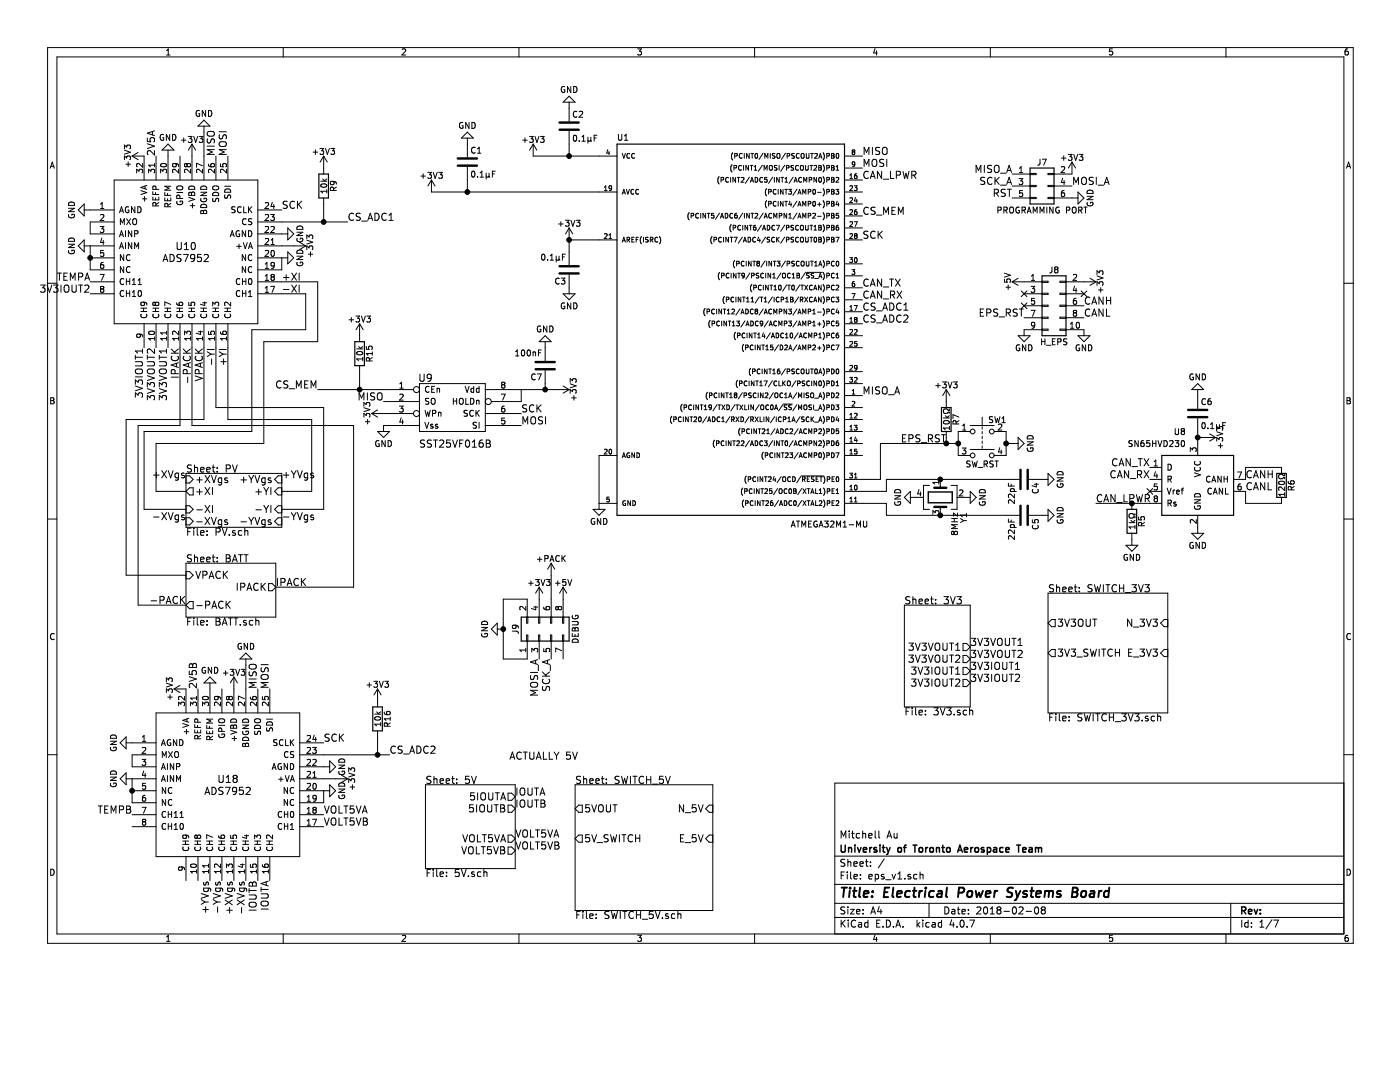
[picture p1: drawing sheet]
<svg xmlns="http://www.w3.org/2000/svg" width="279mm" height="216mm" viewBox="0 0 279 216" stroke-linecap="round" stroke-linejoin="round" font-family="sans-serif">
<g fill="none" stroke="#000" stroke-width=".2">
<path d="M9.5 9.5h260.6v178.7h-260.6zM11.4 11.4h256.8v175h-256.8zM33.2 10.1l.4-.3v1.2M33.2 11h.7M56.5 9.5v1.9M80.3 9.9l.4-.1 .3 .3-.8 .9h.8M103.6 9.5v1.9M112.7 17.3a.55 .55 0 0 0-.7 .5 .55 .55 0 0 0 .7 .6v-.5h-.2M113.6 19.2l1.2 1.2h-2.4zM113.9 17.3v1.2l-.7-1.2v1.2M114.5 17.3a.6 .6 0 0 1 .7 .6 .6 .6 0 0 1-.7 .6zM127.2 9.8h.8l-.4 .4 .3 .1 .1 .2-.1 .4-.1 .1-.6-.1"/>
<path d="M150.6 9.5v1.9M174.6 9.7l-.3 .9h.8M174.9 10.2v.8M197.6 9.5v1.9M222 9.8h-.6v.5h.6l.1 .4-.3 .3-.4-.1M244.7 9.5v1.9M269 9.8h-.4l-.1 .2-.1 .7 .2 .3 .4-.1 .1-.4-.1-.2-.4-.1-.2 .3M10 33.6l.4-1.3 .4 1.3M10.1 33.2h.6M22.8 35.9h28.7v28.7h-28.7zM24.8 31.9v-.8l.5 .4 .1-.3h.5l.1 .1-.1 .6M24.8 29.7v-.8l.5 .5 .1-.4h.5l.1 .2-.1 .5"/>
<path d="M24.8 30l1.2 .4-1.2 .4M25.1 32.8h.9M25.6 32.3v.9M26.4 31.1h2.4v4.8M26.4 31.1l1.2 .8M27.3 34.5v-.7l.4 .4 .1-.4h.5l.2 .2-.2 .5M27.6 30.4l-1.2 .7M28.1 38l1.2 .4-1.2 .4M28.4 39.7h.9M28.5 32.6v.8l-.9-.8-.3 .2 .1 .5M28.9 39.2v.9M28.9 37.1v.6"/>
<path d="M29.3 37l-1.2 .4 1.2 .4M29.4 27.5v.7l.7 .1-.2-.2 .1-.5 .6-.1 .2 .3-.1 .5M29.4 28.7l1.4 .5-1.4 .4M29.7 34.5v-.7l.4 .4 .1-.4h.5l.2 .2-.2 .5M30.4 26.2v.7M30.5 39.3v.6h1.2v-.6M30.5 38.2v.6h1.2M30.8 30v.9l-1-.9-.4 .3 .1 .6M30.8 26.1l-1.4 .5 1.4 .5M30.9 33h-1.2l.3 .3M30.9 32.6v.7M31 38.4v.4"/>
<path d="M31 39.5v.4M31.1 37.8l-.1-.6h-.4l-.1 .6h1.2M31.1 31.1v4.8M32.1 34.5v-.7l.4 .4 .1-.4h.5l.1 .2-.1 .5M32.1 32.8a.71 .71 0 0 1 1.1 .2 .7 .7 0 0 1-1.1-.1zM32.6 26.9a.55 .55 0 0 0-.6 .5 .55 .55 0 0 0 .6 .5l.1-.4h-.2M32.9 38.4v.6h1.2M32.9 39.5v.6h1.2v-.6M33.4 38.6v.4M33.4 39.7v.4M33.5 29.9v6M33.5 28.8l1.2 1.1h-2.4z"/>
<path d="M33.9 26.8v1.2l-.7-1.2v1.2M34.1 37.2h-1.2l.8 .3-.8 .5h1.2M34.4 26.8a.6 .6 0 0 1 .7 .6 .6 .6 0 0 1-.7 .6zM34.9 32.6l.3 .2-.1 .4h-.6l-.1-.4 .3-.2 .6 .1 .3 .3v.2M35.3 38.4h1.2M35.3 37.3l.8-.2a.39 .39 0 0 1 .3 .2 .39 .39 0 0 1 0 .4l-.3 .2-.7-.1-.1-.2zM35.6 33.8v.7l-.8-.7-.4 .2 .1 .4M35.9 39.6l-.1-.6h-.4l-.1 .6h1.2M35.9 31.1v4.8M36.2 28h.9M36.7 27.5v.9M37.3 32.8l-.2-.2-.3 .2 .1 .4 .2 .1 .2-.2"/>
<path d="M37.3 32.8l.3-.2 .3 .1 .1 .1v.3l-.2 .2-.3-.1-.2-.1M37.3 32.8v.3M37.6 27.2h.7l-.4 .5 .4 .1v.5l-.2 .1-.5-.1M37.7 39.4l1.2 .4-1.2 .4M37.7 37.3a.65 .65 0 0 1 .8-.1 .65 .65 0 0 1 .4 .6h-1.2zM37.8 38.4h.2l.2 .2 .1-.2h.4l.2 .6h-1.2zM38 33.8v.7l-.8-.7-.4 .2 .1 .4M38.2 38.6v.4M38.3 28.8v7.1M38.3 28.8l-.7 1.1M38.3 28.8l.7 1.1M38.7 27.2l.4 1.2 .4-1.2"/>
<path d="M39.5 25.2l1.2-1.2 1.2 1.2zM39.7 27.2h.8l-.4 .5 .3 .1v.5l-.1 .1-.6-.1M39.8 22.1a.55 .55 0 0 0-.7 .5 .55 .55 0 0 0 .7 .6v-.5h-.2M40.1 38.4h1.2l-1.2 .6h1.2M40.1 39.6a.55 .55 0 0 0 .5 .7 .55 .55 0 0 0 .6-.7h-.5v.2M40.1 37.3a.65 .65 0 0 1 .7-.1 .65 .65 0 0 1 .5 .6h-1.2zM40.4 33.8v.7l-.8-.7-.4 .2 .1 .4M40.4 33.1l-1.2-.5v.8M40.7 25.2v10.7M41 22v1.2l-.6-1.2v1.2M41.3 29.2h1.5M41.4 27.7l-.1 .6 .3 .2 .4-.1 .2-.6h.4l.2 .2-.1 .5"/>
<path d="M41.4 26.4a.93 .93 0 0 1 1.4 .2 .5 .5 0 0 1-.5 .6h-.5a.49 .49 0 0 1-.4-.8zM41.6 32.7l.1 .4 .2 .1 .7 .1 .2-.2-.1-.4h-.6v.4l.2 .2M41.6 22a.6 .6 0 0 1 .7 .6 .6 .6 0 0 1-.7 .6zM42.5 38.6a.65 .65 0 0 1 .7-.2 .65 .65 0 0 1 .4 .6h-1.2zM42.5 37.3l.7-.2a.39 .39 0 0 1 .4 .2 .39 .39 0 0 1 0 .4l-.4 .2-.6-.1-.2-.2zM42.5 39.6v.5l.4 .1a.51 .51 0 0 1 .6-.6l.1 .2v.4M42.8 29.9h-1.5l1.1 .4-1.1 .5h1.5M42.8 33.8v.7l-.9-.7-.3 .2 .1 .4M43.1 31.1v4.8M43.7 26.3h1.5M43.8 26.9l-.1 .5 .2 .3h.4l.2-.7 .4-.1 .3 .3-.1 .5M43.8 28.5a.93 .93 0 0 1 1.4 .1 .5 .5 0 0 1-.5 .6h-.5a.49 .49 0 0 1-.4-.7z"/>
<path d="M44 32.7v.5l.5 .1v-.6h.6l.1 .1-.1 .5M44.8 37.2h1.2M44.9 37.9a.65 .65 0 0 1 .7-.2 .65 .65 0 0 1 .4 .7h-1.2zM44.9 38.9v.6h.4a.51 .51 0 0 1 .6-.6l.1 .2v.5M45.2 29.9h-1.5l1.1 .4-1.1 .5h1.5M45.2 33.8v.7l-.9-.7-.3 .2 .1 .4M45.5 31.1v4.8M62.5 30.4h.9M62.9 29.9v.9M63.9 29.6h.7l-.4 .5 .3 .1v.5l-.1 .1-.5-.1M64 36.2h1.2M64.1 36.9a.71 .71 0 0 1 1.1 .2 .7 .7 0 0 1-1.2-.1z"/>
<path d="M64.4 35.7l.5 .5M64.6 31.1v3.6M64.6 39.5v4.8M64.6 31.1l-.7 1.2M64.6 31.1l.7 1.2M65 29.6l.3 1.2 .4-1.2M65.2 38.2h-1.2l.4 .3M65.2 37.8v.7M65.2 35.7l-.4 .3M66 29.6h.8l-.4 .5 .3 .1v.5l-.1 .1-.6-.1M66.4 36.2l.3 .2-.1 .4h-.6l-.1-.4 .3-.2h.6l.3 .3v.3M66.6 38l-.1-.6h-.5l-.1 .6h1.2"/>
<path d="M67.1 37.3l-.5 .4M84 35.1h.9M84.5 34.7v.9M85.4 34.4h.7l-.4 .4 .4 .1v.6l-.2 .1-.5-.1M86.1 35.9l-.7 1.2M86.1 35.9v2.4h37M86.1 35.9l.7 1.2M86.5 34.4l.3 1.2 .4-1.2M87.5 34.4h.8l-.4 .4 .3 .1v.6l-.1 .1-.6-.1M92.4 24.5a.55 .55 0 0 0-.7 .5 .55 .55 0 0 0 .7 .6v-.5h-.2M93.3 26.4l1.2 1.2h-2.4zM93.3 27.6v3.8"/>
<path d="M93.3 33.3v5M93.6 24.4v1.2l-.7-1.2v1.2M94.2 24.4a.6 .6 0 0 1 .7 .6 .6 .6 0 0 1-.7 .6zM94.2 34.3l.2-.1a.63 .63 0 0 1 .4 .6 .63 .63 0 0 1-.4 .5l-.3-.4zM94.8 29.5a.53 .53 0 0 0-.7 .5 .53 .53 0 0 0 .7 .5M95.3 35.2v.1M95.3 30.6h.7M95.3 29.7l.3-.3v1.2M95.8 35.3h.7M95.8 34.5l.4-.3v1.1M97 35.2l.2 .1h.2l.2-.1M97 34.5v1.2"/>
<path d="M97.6 35.2l.2 .1M97.6 34.5v.7M98.3 34.7h.4M98.8 34.2h-.5v1.1M104.3 28h.9M104.8 27.5v.9M105.7 27.2h.7l-.4 .5 .4 .1v.5l-.2 .1-.5-.1M106.4 28.8l-.7 1.1M106.4 28.8v2.3h16.7M106.4 28.8l.7 1.1M106.8 27.2l.4 1.2 .4-1.2M107.8 27.2h.8l-.4 .5 .3 .1v.5l-.1 .1-.6-.1"/>
<path d="M113.6 20.4v3.8M113.6 26.1v5M114.5 27.1l.2-.1a.63 .63 0 0 1 .4 .6 .63 .63 0 0 1-.4 .6l-.3-.5zM115.1 22.3a.53 .53 0 0 0-.7 .5 .53 .53 0 0 0 .7 .5M115.6 22.3l.5-.1 .2 .3-.8 .9h.8M115.6 28.1v.1M116.1 27.3l.4-.3v1.2M116.1 28.2h.7M117.3 28l.2 .2h.2l.2-.2M117.3 27.4v1.2M117.9 28l.2 .2M117.9 27.4v.6"/>
<path d="M118.6 27.5h.4M119.1 27h-.5v1.2M120.6 38h.6M120.6 37.4l.3-.3v.9M121.3 29.9l-.2 .6h.6M121.5 30.2v.7M122.1 37.5l-.2 .2-.3-.1v-.5h.3l.2 .2-.1 .5-.4 .2M123.4 26.8v1l.2 .2h.3l.2-.2v-1M124.2 30.6l.3 1 .3-1M124.2 38.7l.3-.9 .3 .9M124.3 38.5h.4M124.6 28h.7"/>
<path d="M124.6 27.1l.4-.3v1.2M125 37.8l.3 .9 .3-.9M125.7 30.7a.42 .42 0 0 0-.6 .4 .42 .42 0 0 0 .6 .4M126.5 37.9a.42 .42 0 0 0-.6 .4 .42 .42 0 0 0 .6 .3M126.6 30.7a.42 .42 0 0 0-.6 .4 .42 .42 0 0 0 .6 .4M127.4 37.9a.42 .42 0 0 0-.5 .4 .42 .42 0 0 0 .5 .3M143.5 35.3a1.13 1.13 0 0 0 0 1.4M143.9 35.9h.5v-.5h-.5v1M145.4 35.5a.42 .42 0 0 0-.6 .4 .42 .42 0 0 0 .6 .4M145.8 35.4v1M146.1 32.9a1.13 1.13 0 0 0 0 1.4M146.2 30.5a1.13 1.13 0 0 0 0 1.4"/>
<path d="M146.5 33.5h.4v-.4l-.4-.1v1M146.6 31.1h.5v-.4l-.5-.1v1M146.8 35.4v1l-.5-1v1M147.1 35.4h.6M147.4 35.4v1M147.9 35.5l.4-.1 .2 .3-.6 .7h.6M148 33.1a.42 .42 0 0 0-.6 .4 .42 .42 0 0 0 .6 .4M148.1 30.7a.42 .42 0 0 0-.6 .4 .42 .42 0 0 0 .6 .4M148.4 33v1M148.5 30.6v1M149.4 33v1l-.6-1v1M149.5 30.6v1l-.5-1v1"/>
<path d="M149.6 35.3l-.8 1.3M149.7 33h.6M149.8 36.4l.3-1 .3 1M149.9 30.6h.5M149.9 36.1h.4M150 33v1M150.1 30.6v1M150.5 34h.5M150.5 33.3l.3-.3v1M150.7 35.4a.48 .48 0 0 1 .5 .5 .48 .48 0 0 1-.5 .5zM150.7 30.7l.2-.1a.46 .46 0 0 1 .3 .5 .46 .46 0 0 1-.4 .4l-.1-.3zM152.1 33l-.8 1.2"/>
<path d="M152.2 35.5a.42 .42 0 0 0-.6 .4 .42 .42 0 0 0 .6 .4M152.3 30.6l-.8 1.2M152.5 34v-1l.3 .7 .3-.7v1M152.6 31.6v-1l.3 .7 .3-.7v1M153 37.6a1.13 1.13 0 0 0 0 1.5M153.1 35.4h-.5v.5l.4-.1 .1 .5h-.5M153.4 38.3l.4-.1v-.4h-.4v.9M153.7 33.1l.2-.1 .2 .2 .1 .5-.3 .3-.3-.2zM153.7 30.6v1M154.2 35.3l-.8 1.3M154.5 35.4v1M154.7 30.7h-.5v.3a.41 .41 0 0 1 .4 .5h-.5"/>
<path d="M154.9 37.9a.42 .42 0 0 0-.6 .4 .42 .42 0 0 0 .6 .3M155.1 33.1h-.5v.3a.41 .41 0 0 1 .4 .5h-.5M155.2 30.7l.2-.1 .2 .2 .1 .5-.3 .3-.3-.2zM155.3 37.8v.9M155.5 33v1M155.5 35.4v1l-.5-1v1M155.9 35.4h.5M156.1 35.4v1M156.3 37.8v.9l-.5-.9v.9M156.6 33l-.8 1.2M156.6 37.8h.6M156.7 36.4h.5"/>
<path d="M156.7 35.7l.2-.3v1M156.8 30.6l-.9 1.2M156.9 37.8v.9M156.9 33.5h.5v-.4l-.5-.1v1M157.1 31.1h.4v-.4l-.4-.1v1M157.4 37.8h.6l-.4 .3 .3 .1v.4h-.5M158.3 35.3l-.8 1.3M158.4 33.1h-.5v.3a.41 .41 0 0 1 .5 .5h-.5M158.5 36.4l.3-1 .3 1M158.5 30.7h-.4l-.1 .3a.41 .41 0 0 1 .5 .5h-.5M158.6 36.1h.4M159.1 37.7l-.9 1.3"/>
<path d="M159.2 38.7l.4-.9 .3 .9M159.3 33.1a.42 .42 0 0 0-.5 .4 .42 .42 0 0 0 .5 .4M159.3 38.5h.5M159.5 30.7a.42 .42 0 0 0-.6 .4 .42 .42 0 0 0 .6 .4M159.8 33.1l.3-.1 .2 .2v.5l-.2 .3-.3-.2zM160 35.5a.42 .42 0 0 0-.6 .4 .42 .42 0 0 0 .6 .4M160 30.7l.3-.1 .1 .2 .1 .5-.2 .3-.4-.2zM160.2 38.7v-.9l.3 .7 .3-.7v.9M160.4 36.4v-1l.3 .7 .3-.7v1M160.8 33v.8l.1 .2 .4-.2v-.8M160.9 30.6v.8l.2 .2 .3-.2v-.8M161.3 38.3l.5-.1v-.4h-.5v.9"/>
<path d="M161.5 35.9h.4v-.5h-.4v1M161.6 33h.6M161.8 30.6h.5M161.9 33v1M162 30.6v1M162.3 37.9l.1-.1a.46 .46 0 0 1 .4 .5 .46 .46 0 0 1-.5 .4l-.1-.3zM162.4 33.1l.4-.1 .2 .3-.6 .7h.6M162.6 30.7l.3-.1 .2 .3-.6 .7h.6M163 35.4v1l-.6-1v1M163.2 38.4h.7M163.4 33l.5 .1-.2 .4 .2 .3-.1 .2h-.4zM163.4 31.6l.3-1 .3 1"/>
<path d="M163.4 33.5h.3M163.5 35.5l.1-.1a.46 .46 0 0 1 .3 .5 .46 .46 0 0 1-.4 .4l-.1-.3zM163.5 31.3h.5M164.3 32.9a1.12 1.12 0 0 1 0 1.4M164.3 35.3a1.12 1.12 0 0 1 0 1.4M164.3 30.5a1.12 1.12 0 0 1 0 1.4M164.3 37.6a1.12 1.12 0 0 1 0 1.5M165 35.9h.5v-.5h-.5v1M165 31.1h.5v-.4l-.5-.1v1M165 33.5h.5v-.4l-.5-.1v1M165 38.3l.5-.1v-.4h-.5v.9M166 35.4l.4 .1-.1 .4 .2 .3-.2 .2h-.3z"/>
<path d="M166 30.6l.4 .1-.1 .4 .2 .3-.2 .2h-.3zM166 33l.4 .1-.1 .4 .2 .3-.2 .2h-.3zM166 37.8l.4 .1-.1 .3 .2 .4-.2 .1h-.3zM166 31.1h.3M166 33.5h.3M166 38.2h.3M166 35.9h.3M166.8 37.8h.6l-.3 .3 .3 .1v.4h-.6M166.9 35.5l.3-.1 .2 .3-.6 .7h.6M166.9 33.3l.2-.3v1M166.9 34h.5M166.9 30.7l.2-.1a.46 .46 0 0 1 .3 .5 .46 .46 0 0 1-.4 .4l-.1-.3z"/>
<path d="M168.5 31.1h3.6M168.5 33.5h3.6M168.5 38.3h3.6M168.5 35.9h3.6M169.6 37.2l.4-.1 .1 .3-.5 .6h.5M169.6 35l.3-.3v.9M169.6 39.6l.4-.1 .1 .2-.5 .7h.5M169.6 35.6h.5M170.2 30.3l-.1 .2 .1 .4 .4-.1v-.4l-.2-.1M170.2 30.3l-.1-.2 .1-.2 .4 .1-.2 .3M170.2 30.3h.2M170.5 37.1h.5l-.3 .3 .3 .1v.4h-.5"/>
<path d="M170.6 32.7l-.2 .2-.3-.1v-.5h.3l.2 .2v.5l-.5 .2M170.7 39.4l-.2 .7h.6M171 34.7l-.4 .1-.1 .6 .2 .2 .3-.1v-.4l-.3-.1-.2 .2M171 39.8v.6M172.5 30.8v-1.4l.4 1 .5-1v1.4M172.5 33.2v-1.4l.4 1 .5-1v1.4M173.3 34.3a.68 .68 0 0 0-1 .5 .68 .68 0 0 0 .7 .8l.3-.1M173.7 35.6l.5-1.4 .5 1.4M173.8 35.2h.7M174.1 32a.47 .47 0 0 1 .6-.2 .47 .47 0 0 1 .3 .5l-.1 .7-.2 .2a.5 .5 0 0 1-.7-.5zM174.1 29.4v1.4M175.6 29.5l-.6-.1-.3 .3 .2 .3 .6 .3v.4l-.2 .1h-.6"/>
<path d="M175.9 34.2v1.4l-.8-1.4v1.4M176.2 29.6a.47 .47 0 0 1 .5-.2 .47 .47 0 0 1 .3 .5v.7l-.3 .2a.5 .5 0 0 1-.6-.4zM176.3 35.8h1.1M176.4 31.9l-.6-.1-.2 .1v.4l.6 .3 .2 .4-.3 .2h-.6M177 31.8v1.4M177.7 34.2v1.4h.7M178.9 34.9h.7l.1-.2-.1-.4-.2-.1h-.5v1.4M180.2 34.2l.3 1.4 .3-1 .3 1 .3-1.4M182 34.9h.7l.1-.2-.1-.4-.2-.1h-.5v1.4M182.3 34.9l.5 .7M194.8 34.4v-1.4l.5 1 .5-1v1.4M196.4 33v1.4"/>
<path d="M196.5 35.4h-.5l-.2 .1v.4l.6 .3 .1 .3-.2 .3-.6-.1M197.9 33.1l-.5-.1-.3 .1v.4l.7 .3 .1 .4-.3 .2-.5-.1M198 35.5a.68 .68 0 0 0-1 .5 .68 .68 0 0 0 .7 .8l.3-.1M198.4 38.5h.7l.2-.3-.1-.3-.2-.1h-.6v1.4M198.5 33.2a.47 .47 0 0 1 .5-.2 .47 .47 0 0 1 .4 .5l-.1 .7-.2 .2a.5 .5 0 0 1-.7-.5zM198.6 35.4v1.4M198.8 36l.6 .8M198.8 38.5l.5 .7M199.4 35.4l-.8 .8M199.7 34.6h1.1M199.7 37h1.1M200.6 37.8h-.5l-.3 .2 .1 .4 .7 .2v.5l-.3 .1-.5-.1"/>
<path d="M200.9 34.4l.5-1.4 .5 1.4M200.9 36.8l.5-1.4 .5 1.4M201 37.8h.8M201 36.4h.7M201 34h.7M201.4 37.8v1.4M202 34.7h3.6M202 37.1h3.6M202 39.5h3.6M203.4 35.6h.7l-.4 .5 .4 .1v.5l-.2 .1-.5-.1M203.4 34.4h.7M203.4 33.6l.4-.4v1.2"/>
<path d="M204.1 38h-.6l-.1 .6h.7v.5l-.2 .1-.5-.1M205.6 34.6h1.2v.2h-1.2zM205.6 37h1.2v.2h-1.2zM205.6 39.4h1.2v.2h-1.2zM207.6 31.8l-.1 1-.4 .2M208 31.8h.8l-.5 1.2M209.2 34.6h1.2v.2h-1.2zM209.2 37h1.2v.2h-1.2zM209.2 39.4h1.2v.2h-1.2zM210.4 37.1h3.5M210.4 39.5h4.7M211.8 33.3l.5-.1 .2 .4-.8 .8h.8"/>
<path d="M211.8 31.6h.9M212.1 35.6l-.3 .8h.7M212.3 31.1v.9M212.4 38l-.4 .1-.1 .2-.1 .7 .2 .2 .4-.1v-.6h-.4l-.2 .2M212.4 36v.8M213.2 30.8h.7l-.4 .5 .4 .1v.5l-.2 .1-.5-.1M213.9 32.3v2.4h-3.5M213.9 32.3l-.7 1.2M213.9 32.3l.8 1.2M214.3 36.8v-1.4l.5 1 .4-1v1.4M214.3 30.8l.4 1.2 .4-1.2M215.1 38.3l1.2 1.2-1.2 1.2z"/>
<path d="M215.4 30.8h.7l-.4 .5 .4 .1v.5l-.2 .1-.5-.1M215.9 35.6a.47 .47 0 0 1 .6-.2 .47 .47 0 0 1 .3 .5v.7l-.3 .2a.5 .5 0 0 1-.7-.5zM216.9 39.2h1.2l-1.2 .6h1.2M217 38.1a.65 .65 0 0 1 .7-.1 .65 .65 0 0 1 .4 .6h-1.2zM218.2 35.4h-.6l-.2 .1v.4l.6 .3 .2 .3-.3 .3-.5-.1M218.8 35.4v1.4M219.1 37h1.1M220.4 36.8l.5-1.4 .4 1.4M220.5 36.4h.7M268.7 33.6l.4-1.3 .4 1.3M268.8 33.2h.6M8.1 56.9h.9l-.5 .5 .5 .3-.1 .5-.2 .1-.6-.1"/>
<path d="M9.4 56.9l.5 1.4 .5-1.4M9.5 56.5h1.9M10.7 56.9h.9l-.5 .5 .5 .3-.1 .5-.2 .1-.6-.1M11.5 54.5h.8M11.9 54.5v1.4M12.2 56.9v1.4M12.7 55.2h.5M12.9 57.1a.47 .47 0 0 1 .5-.2 .47 .47 0 0 1 .3 .5v.7l-.3 .2a.5 .5 0 0 1-.6-.5zM13.4 54.5h-.7v1.4h.7M13.7 41.6h1.2l-1.2 .6h1.2M13.7 48.7h1.2l-1.2 .7h1.2M13.7 47.7a.65 .65 0 0 1 .8-.2 .65 .65 0 0 1 .4 .7h-1.2z"/>
<path d="M13.7 42.8a.55 .55 0 0 0 .6 .7 .55 .55 0 0 0 .5-.7h-.5v.2M13.7 40.5a.65 .65 0 0 1 .8-.1 .65 .65 0 0 1 .4 .6h-1.2zM13.7 50a.55 .55 0 0 0 .6 .6 .55 .55 0 0 0 .5-.6l-.5-.1v.2M14 55.9v-1.4l.5 1 .5-1v1.4M14.4 56.9v1.1l.3 .3h.2l.3-.3v-1.1M15.7 56.9h.8M15.7 55.3l.7-.1 .1-.2-.1-.4-.2-.1h-.5v1.4M16.1 56.9v1.4M16.8 41.9h6M16.8 49.1h6M16.8 47.9v2.4l-1.2-1.2zM16.8 40.7v2.4l-1.2-1.2z"/>
<path d="M16.9 57l.6-.1 .2 .4-.8 1h.8M16.9 55.9l.5-1.4 .5 1.4M17 55.5h.7M18 58.6h4.8M18 56.2h4.8M18 51.5h4.8M18 49.1v4.7h4.8M20 54.8h.8l-.5 1.1M20 45.2h.7l-.4 .4 .4 .1v.6l-.2 .1-.5-.1M20.1 42.9l.4-.1 .2 .3-.7 .9h.7M20.1 41.6h.6M20.1 40.8l.3-.4v1.2"/>
<path d="M20.3 57.6l-.2-.2 .2-.3 .4 .1v.2l-.2 .2M20.3 57.6l-.2 .3v.3l.2 .1h.2l.2-.2v-.3l-.2-.2M20.3 57.6h.2M20.3 47.5l-.2 .9h.7M20.6 52.4h-.3l-.2 .2v.7l.2 .3 .4-.2-.1-.5-.3-.1-.2 .2M20.6 48v.8M20.7 50h-.6v.5h.6v.5l-.2 .2-.4-.2M22.8 44.3h-4.8v2.4h4.8M23.9 42.4l.3-1.1 .4 1.1M23.9 47.2l.3-1.2 .4 1.2M23.9 49.6l.3-1.2 .4 1.2M24 42.1h.5"/>
<path d="M24 46.9h.5M24 49.3h.5M24 44.8v-1.2l.4 .9 .4-.9v1.2M24.7 58.1a.53 .53 0 0 0-.7 .5 .53 .53 0 0 0 .7 .5M24.7 55.7a.53 .53 0 0 0-.7 .5 .53 .53 0 0 0 .7 .5M24.7 50.8v1.2l-.7-1.2v1.2M24.7 53.2v1.2l-.7-1.2v1.2M25.1 46v1.2M25.1 48.4v1.2M25.2 58.5h.7M25.2 56.1h.7M25.2 55.6v1.2"/>
<path d="M25.2 58v1.2M25.3 43.6l.8 1.2M25.7 41.3a.55 .55 0 0 0-.7 .5 .55 .55 0 0 0 .7 .6v-.5h-.2M25.9 55.6v1.2M25.9 58v1.2M25.9 50.9a.53 .53 0 0 0-.7 .5 .53 .53 0 0 0 .7 .5M25.9 53.3a.53 .53 0 0 0-.7 .5 .53 .53 0 0 0 .7 .5M26.1 43.6l-.8 1.2M26.3 46v1.2l-.7-1.2v1.2M26.3 48.4v1.2l-.7-1.2v1.2M26.4 56.8h.7M26.4 55.9l.3-.3v1.2"/>
<path d="M26.4 58.3l.3-.3v1.2M26.4 59.2h.7M26.5 43.8l.2-.2 .4 .1 .2 .7a.39 .39 0 0 1-.2 .4 .39 .39 0 0 1-.4 0l-.2-.4zM26.9 46.7l.5-.1 .1-.5-.6-.1v1.2M26.9 49.6v-1.2l.4 .9 .4-.9v1.2M26.9 41.3v1.1l-.7-1.1v1.1M27.5 41.3a.6 .6 0 0 1 .7 .5 .6 .6 0 0 1-.7 .6zM27.6 56.8h.6M27.6 55.9l.3-.3v1.2M27.7 58.1l.1-.1a.63 .63 0 0 1 .4 .6 .63 .63 0 0 1-.4 .6l-.2-.5zM31.1 41.1l-.1-.6h-.4l-.1 .6h1.2M31.7 40.4l-.6 .4"/>
<path d="M32.5 52.2l.5-1.4 .5 1.4M32.6 51.8h.7M33.5 41.3l-.1-.6-.4-.1-.1 .7h1.2M33.9 50.8a.73 .73 0 0 1 .9 .7 .73 .73 0 0 1-.9 .7zM34.1 40.6l-.6 .4M35.3 40.2a.55 .55 0 0 0 .6 .7 .55 .55 0 0 0 .5-.7l-.5-.1v.2M35.3 48.4v1.1l.3 .3h.3l.3-.3v-1.1M36.1 50.8h-.5l-.3 .2 .1 .4 .7 .2v.5l-.2 .1-.6-.1M36.6 50.8h1l-.6 1.4M36.8 49.8h.8M36.8 48.8l.4-.4v1.4M38 41h.9"/>
<path d="M38.3 48.5l.2-.1a.77 .77 0 0 1 .5 .7 .77 .77 0 0 1-.5 .7l-.2-.1-.2-.4zM38.4 40.6v.9M38.9 51.4l-.3 .2h-.3l-.3-.2 .1-.5 .5-.1a.91 .91 0 0 1-.1 1.4h-.3M40.1 41a.65 .65 0 0 1 .7-.2 .65 .65 0 0 1 .5 .6h-1.2zM40.2 42h.2l.2 .2 .1-.2h.4l.2 .6h-1.2zM40.2 50.8h-.7l-.1 .7 .2-.2 .5 .1 .1 .5-.3 .3-.5-.1M40.6 42.2v.4M40.8 50.9l.5-.1 .3 .4-.9 1h.9M46 47.2l.3-1.2 .4 1.2M46.1 46.9h.5M46.9 41.3h-.6v.4a.51 .51 0 0 1 .6 .6l-.2 .1h-.5M47.2 49.2h1"/>
<path d="M47.7 48.7v.9M47.8 46.1a.55 .55 0 0 0-.7 .5 .55 .55 0 0 0 .7 .6v-.5h-.2M47.9 55.7a.53 .53 0 0 0-.8 .5 .53 .53 0 0 0 .8 .5M47.9 58.1a.53 .53 0 0 0-.8 .5 .53 .53 0 0 0 .8 .5M48.1 41.3a.53 .53 0 0 0-.7 .5 .53 .53 0 0 0 .7 .5M48.4 58.5h.7M48.4 56.1h.7M48.4 55.6v1.2M48.4 58v1.2M48.6 48.4l.3 1.2 .5-1.2M48.6 41.3v1.1h.6M49 46v1.2l-.7-1.2v1.2"/>
<path d="M49 50.8v1.2l-.7-1.2v1.2M49 53.2v1.2l-.7-1.2v1.2M49.1 55.6v1.2M49.1 58v1.2M49.1 43.7a.53 .53 0 0 0-.7 .5 .53 .53 0 0 0 .7 .5M49.6 46a.6 .6 0 0 1 .7 .6 .6 .6 0 0 1-.7 .6zM49.6 59.2h.7M49.6 49.6l.4-1.2 .4 1.2M49.6 41.3v1.1M49.6 58.3l.3-.3v1.2M49.7 55.7l.2-.1a.63 .63 0 0 1 .4 .6 .63 .63 0 0 1-.4 .6l-.3-.5zM49.7 49.3h.6"/>
<path d="M49.8 41.8l.5 .6M50.3 43.7h-.6l-.1 .4a.51 .51 0 0 1 .6 .6l-.2 .1h-.4M50.3 50.9a.53 .53 0 0 0-.8 .5 .53 .53 0 0 0 .8 .5M50.3 53.3a.53 .53 0 0 0-.8 .5 .53 .53 0 0 0 .8 .5M50.3 41.3l-.7 .6M51.5 58.6h9.5v7.2h-10.7v20.3h-21.5v15.5h8.3M51.5 56.2h11.9v12h-10.8v20.3h-21.5v9.5h6M51.5 41.9h4.7M51.5 44.3h17.9M51.5 46.7h5.9M51.5 49.1h9.5M51.5 51.5h5.9"/>
<path d="M52.9 55.9h.7M52.9 47.7l.5-.1 .2 .3-.7 .9h.7M52.9 50.1l.5-.1 .2 .3-.7 .9h.7M52.9 40.5l.5-.1 .2 .4-.7 .8h.7M52.9 42.9l.5-.1 .2 .3-.7 .9h.7M52.9 45.3l.5-.1 .2 .3-.7 .9h.7M52.9 58.3h.7M52.9 53.6h.7M52.9 52.7l.4-.3v1.2M52.9 55.1l.4-.3v1.1M52.9 57.5l.4-.4v1.2M54 57.1h.8l-.5 1.2"/>
<path d="M54 42.8h.8l-.5 .5 .4 .1v.5l-.2 .1-.5-.1M54.1 45.3l.4-.1 .3 .3-.8 .9h.8M54.1 48.8h.7M54.1 47.9l.3-.3v1.2M54.2 50.1l.1-.1a.63 .63 0 0 1 .5 .6 .63 .63 0 0 1-.5 .6l-.2-.5zM54.3 55.3l-.2-.3 .2-.2h.4l.1 .2-.3 .3M54.3 55.3l-.2 .2v.3l.2 .1h.2l.3-.2-.1-.3-.2-.1M54.3 55.3h.2M54.3 40.3l-.2 .9h.7M54.6 40.8v.8M54.8 52.9l-.3 .2-.3-.1-.1-.5 .4-.1 .3 .2-.1 .7-.3 .3h-.2M56.2 51.5v2.3h-4.7"/>
<path d="M56.6 55.4h1.1M56.6 57.8h1.1M57.1 54.8v1.1M57.3 40.2h-.5l-.3 .2 .1 .4 .7 .2v.4l-.3 .2-.5-.1M57.4 45.5l1.2 1.2-1.2 1.2zM57.4 50.3l1.2 1.2-1.2 1.1zM58.2 54.5l1 1.4M58.2 56.9l1 1.4M58.8 40.3a.68 .68 0 0 0-1 .5 .68 .68 0 0 0 .7 .8l.3-.2M59.2 54.5l-1 1.4M59.2 56.9l-1 1.4M59.2 51.1h1.2l-1.2 .7h1.2"/>
<path d="M59.2 46.3h1.2l-1.2 .7h1.2M59.3 50.1a.65 .65 0 0 1 .7-.2 .65 .65 0 0 1 .4 .6h-1.2zM59.3 52.4a.55 .55 0 0 0 .5 .6 .55 .55 0 0 0 .6-.6l-.5-.1v.2M59.3 47.6a.55 .55 0 0 0 .5 .7 .55 .55 0 0 0 .6-.7l-.5-.1v.3M59.3 45.3a.65 .65 0 0 1 .7-.2 .65 .65 0 0 1 .4 .7h-1.2zM59.4 40.2v1.4M59.6 40.8l.6 .8M59.7 54.5v1.4M59.7 56.9v1.4M59.8 48.3l1.2 .8M60.2 40.2l-.8 .8M61 49.1l-1.2 .7"/>
<path d="M61.2 47.6v-.7l.5 .4 .1-.4h.5l.1 .2-.1 .5M61.2 49.8v-.7l.5 .4 .1-.4h.5l.1 .2-.1 .5M61.2 47.9l1.2 .4-1.2 .4M61.5 50.7h.9M62 50.3v.9M70.5 42.7a.68 .68 0 0 0-.9 .4 .68 .68 0 0 0 .7 .9l.2-.2M71.9 42.6l-.5-.1-.3 .3 .1 .4 .6 .2v.4l-.2 .2-.5-.1M72.2 44.1h1.1M73.4 44l.5-1.5 .5 1.5M73.5 43.6h.7M74.8 42.5a.73 .73 0 0 1 .9 .8 .73 .73 0 0 1-.9 .7zM77.1 42.7a.68 .68 0 0 0-1 .4 .68 .68 0 0 0 .7 .9l.3-.2"/>
<path d="M77.6 44h.9M77.6 42.9l.4-.4v1.5M108.2 50.8l.1-.1a.63 .63 0 0 1 .5 .6 .63 .63 0 0 1-.5 .6l-.2-.4zM109.3 51.8v.1M109.8 51.9h.7M109.8 51l.3-.3v1.2M111 51.7l.2 .2h.2l.2-.2M111 51.1v1.2M111.5 44.7h.9M111.6 51.7l.1 .2M111.6 51.1v.6M111.6 55.6a.53 .53 0 0 0-.7 .5 .53 .53 0 0 0 .7 .5"/>
<path d="M111.9 44.2v.9M112 55.5h.7l-.4 .4 .4 .1v.6l-.2 .1-.5-.1M112.2 51.3h.4M112.4 58.6h2.4l-1.2 1.2zM112.8 50.7h-.6v1.2M112.8 44h.8l-.4 .4 .3 .1v.5l-.1 .1-.6-.1M113.6 45.5v7.4M113.6 54.8v3.8M113.6 45.5l-.7 1.2M113.6 45.5l.7 1.2M113.6 47.9h9.5M113.9 44l.4 1.1 .4-1.1"/>
<path d="M115 44h.8l-.5 .4 .4 .1v.5l-.2 .1-.5-.1M120.6 46.7l.4-.1 .2 .3-.6 .7h.6M121.5 47.6h.6M121.5 46.9l.3-.3v1M124.2 48.3l.3-1 .3 1M124.3 48h.4M125.1 47.8h.5v-.4l-.5-.1v1M125.4 47.8l.3 .5M126.1 47.8h.3M126.6 47.3h-.5v1h.5M127 47.8h.3M127.4 47.3h-.4v1"/>
<path d="M128 47.2a1.13 1.13 0 0 0 0 1.5M128.4 47.3v1M129.4 47.4h-.5v.3a.41 .41 0 0 1 .4 .5l-.5 .1M129.8 47.8h.4v-.4l-.4-.1v1M130 47.8l.3 .5M131.3 47.4a.42 .42 0 0 0-.6 .4 .42 .42 0 0 0 .6 .4M131.6 47.2a1.12 1.12 0 0 1 0 1.5M137.5 42.4a1.13 1.13 0 0 0 0 1.5M137.9 43.1l.5-.1v-.4h-.5v.9M139.4 42.7a.42 .42 0 0 0-.6 .3 .42 .42 0 0 0 .6 .4M139.8 42.6v.9M140.8 42.6v.9l-.5-.9v.9"/>
<path d="M141.2 42.6h.5M141.4 42.6v.9M142.1 47.2a1.13 1.13 0 0 0 0 1.5M142.5 42.6h-.5v.4h.4l.1 .4h-.5M142.5 47.8h.4v-.4l-.4-.1v1M143.6 42.5l-.8 1.3M143.6 54.4a1.13 1.13 0 0 0 0 1.4M143.8 43.5l.3-.9 .3 .9M143.9 43.3h.4M144 47.4a.42 .42 0 0 0-.6 .4 .42 .42 0 0 0 .6 .4M144 55h.5v-.4l-.5-.1v1M144.4 47.3v1"/>
<path d="M144.6 59.1a1.13 1.13 0 0 0 0 1.5M144.7 42.6a.48 .48 0 0 1 .6 .4 .48 .48 0 0 1-.6 .5zM145 59.8l.4-.1v-.4h-.4v.9M145.4 47.3v1l-.5-1v1M145.5 54.6a.42 .42 0 0 0-.6 .4 .42 .42 0 0 0 .6 .4M145.7 47.3h.6M145.9 54.5v1M145.9 44.8a1.13 1.13 0 0 0 0 1.5M146 47.3v1M146.2 42.7a.42 .42 0 0 0-.6 .3 .42 .42 0 0 0 .6 .4M146.3 45.5l.5-.1v-.4h-.5v.9M146.4 59.4a.42 .42 0 0 0-.5 .4 .42 .42 0 0 0 .5 .4"/>
<path d="M146.5 47.3h.6l-.4 1M146.6 52a1.13 1.13 0 0 0 0 1.4M146.9 59.3v.9M146.9 54.5v1l-.5-1v1M147 52.6h.5v-.4l-.5-.1v1M147.1 42.6l-.4 .1-.1 .6 .2 .2 .3-.1v-.4l-.3-.1-.2 .2M147.2 54.5h.6M147.5 54.5v1M147.8 45.1a.42 .42 0 0 0-.6 .3 .42 .42 0 0 0 .6 .4M147.8 59.3v.9l-.5-.9v.9M148.2 47.3l-.9 1.2M148.2 59.3h.5"/>
<path d="M148.2 42.5l-.8 1.3M148.2 45v.9M148.3 48.3l.4-1 .3 1M148.4 59.3v.9M148.4 48h.5M148.5 52.2a.42 .42 0 0 0-.6 .4 .42 .42 0 0 0 .6 .4M148.6 54.9l-.2 .2h-.3v-.5l.3-.1 .2 .2-.1 .6-.4 .2M148.6 42.6v.9M148.9 52.1v1M149 59.6l.3-.3v.9M149.2 45v.9l-.5-.9v.9M149.3 47.3a.48 .48 0 0 1 .5 .5 .48 .48 0 0 1-.5 .5z"/>
<path d="M149.5 42.6v.9l-.5-.9v.9M149.5 45h.6M149.7 54.5l-.9 1.2M149.8 45v.9M149.9 42.6h.5M149.9 52.1v1l-.5-1v1M149.9 59.6l.3-.3v.9M150 55h.5v-.4l-.5-.1v1M150 56.8a1.13 1.13 0 0 0 0 1.4M150.1 42.6v.9M150.2 52.1h.6M150.4 57.4h.5v-.4l-.5-.1v1"/>
<path d="M150.5 52.1v1M150.7 42.7l.3-.1 .2 .3-.6 .6h.6M150.8 47.4a.42 .42 0 0 0-.6 .4 .42 .42 0 0 0 .6 .4M150.8 45l-.3 .1-.1 .6 .1 .2 .4-.1-.1-.4-.3-.1-.1 .2M151.2 52.5l-.2-.1 .2-.3 .3 .1-.1 .3M151.2 52.5l-.2 .2 .2 .4 .3-.1v-.4l-.1-.1M151.2 52.5h.2M151.4 47.3l-.2 .7h.5M151.4 54.6h-.4v.3a.41 .41 0 0 1 .4 .5h-.5M151.5 59.2l-.8 1.3M151.6 47.7v.6M151.7 59.3h.6"/>
<path d="M151.9 57a.42 .42 0 0 0-.6 .4 .42 .42 0 0 0 .6 .4M152 59.3v.9M152 44.9l-.8 1.3M152.2 45.9l.3-.9 .3 .9M152.3 45.6h.4M152.3 42.5l-.8 1.3M152.3 56.9v1M152.4 54.6a.42 .42 0 0 0-.6 .4 .42 .42 0 0 0 .6 .4M152.5 43.5l.3-.9 .3 .9M152.5 59.6l.3-.3v.9M152.6 43.3h.5M152.7 52.1l-.8 1.2"/>
<path d="M152.8 47.3l-.8 1.2M152.8 54.5v1M153 52.1v1M153 40a1.13 1.13 0 0 0 0 1.5M153.1 45a.48 .48 0 0 1 .6 .4 .48 .48 0 0 1-.6 .5zM153.3 56.9v1l-.5-1v1M153.4 40.7l.4-.1v-.4h-.4v.9M153.6 47.4h-.4l-.1 .3a.41 .41 0 0 1 .5 .5l-.5 .1M153.7 56.9h.5M153.8 54.5v1l-.5-1v1M153.9 56.9v1M154 42.7a.42 .42 0 0 0-.6 .3 .42 .42 0 0 0 .6 .4"/>
<path d="M154 52.1v1l-.5-1v1M154.2 59.2l-.9 1.3M154.2 55.5h.6M154.2 54.8l.3-.3v1M154.3 52.1h.6M154.4 43.5v-.9l.3 .7 .3-.7v.9M154.5 57.9h.5M154.5 57.2l.2-.3v1M154.5 59.3v.9M154.6 47.4a.42 .42 0 0 0-.6 .4 .42 .42 0 0 0 .6 .4M154.6 52.1v1M154.6 45.1a.42 .42 0 0 0-.6 .3 .42 .42 0 0 0 .6 .4"/>
<path d="M154.9 40.3a.42 .42 0 0 0-.6 .4 .42 .42 0 0 0 .6 .3M154.9 45h.7l-.4 .9M155 47.3v1M155.1 52.1h.6l-.4 .4 .3 .1v.4h-.5M155.1 47.8l.4 .5M155.3 40.2v.9M155.5 59.4a.42 .42 0 0 0-.6 .4 .42 .42 0 0 0 .6 .4M155.5 57l.1-.1a.46 .46 0 0 1 .3 .5 .46 .46 0 0 1-.4 .4l-.1-.3zM155.5 43.1l.5-.1v-.4h-.5v.9M155.5 47.3l-.5 .6M155.9 54.5l-.9 1.2M155.9 59.8l.5-.1v-.4h-.5v.9"/>
<path d="M156.3 54.6l.2-.1 .2 .2 .1 .5-.3 .3-.3-.2zM156.3 40.2v.9l-.5-.9v.9M156.6 40.2h.6M156.6 44.9l-.8 1.3M156.6 47.3l-.8 1.2M156.8 52.1l-.9 1.2M156.8 59.6l.3-.3v.9M156.9 40.2v.9M156.9 45.5l.5-.1v-.4h-.5v.9M156.9 47.8h.5v-.4l-.5-.1v1M157 42.6v.9l-.5-.9v.9M157 56.9l-.8 1.2"/>
<path d="M157.1 52.6h.4v-.4l-.4-.1v1M157.2 56.9h.5M157.4 43.5h.6M157.4 42.9l.3-.3v.9M157.5 56.9v1M157.6 40.1l-.2 .7h.6M157.7 54.6a.42 .42 0 0 0-.6 .4 .42 .42 0 0 0 .6 .4M157.8 59.3l.4 .1-.1 .3 .2 .4-.2 .1h-.3zM157.8 59.7h.3M157.9 40.5v.6M158.1 57l.1-.1a.46 .46 0 0 1 .3 .5 .46 .46 0 0 1-.4 .4l-.1-.3zM158.1 55.5h.5"/>
<path d="M158.1 54.8l.3-.3v1M158.4 45h-.5v.3a.41 .41 0 0 1 .5 .5l-.5 .1M158.4 47.4h-.5v.3a.41 .41 0 0 1 .5 .5l-.5 .1M158.5 52.2h-.4l-.1 .3a.41 .41 0 0 1 .5 .5h-.5M159.1 54.5l.4 .1-.1 .4 .2 .3-.2 .2h-.3zM159.1 55h.3M159.1 40.1l-.9 1.3M159.1 42.5l-.9 1.3M159.2 41.1l.4-.9 .3 .9M159.2 43.5l.4-.9 .3 .9M159.3 45.1a.42 .42 0 0 0-.5 .3 .42 .42 0 0 0 .5 .4M159.3 47.4a.42 .42 0 0 0-.5 .4 .42 .42 0 0 0 .5 .4"/>
<path d="M159.3 40.9h.5M159.3 43.3h.5M159.4 59.2l-.8 1.3M159.5 52.2a.42 .42 0 0 0-.6 .4 .42 .42 0 0 0 .6 .4M159.6 56.9l-.8 1.2M159.7 59.8l.5-.1v-.4h-.5v.9M159.8 56.9h.6M159.8 45h.3l.2 .1v.5l-.2 .3-.3-.1zM159.8 47.4l.3-.1 .2 .2v.5l-.2 .3-.3-.1zM159.9 59.8l.3 .4M160 52.2l.3-.1 .1 .2 .1 .5-.2 .3-.4-.2zM160.1 56.9v1"/>
<path d="M160.2 41.1v-.9l.3 .7 .3-.7v.9M160.2 43.5v-.9l.3 .7 .3-.7v.9M160.6 56.9l.6 1M160.6 59.3l.6 .9M160.7 54.5l-.8 1.2M160.8 47.3v.8l.1 .2 .4-.2v-.8M160.8 54.3h3.3M160.8 45v.7l.1 .2 .4-.2v-.7M160.9 52.1v.8l.2 .2 .3-.2v-.8M161.2 56.9l-.6 1M161.2 59.3l-.6 .9M161.3 40.7l.5-.1v-.4h-.5v.9"/>
<path d="M161.3 43.1l.5-.1v-.4h-.5v.9M161.5 54.6h-.5v.3a.41 .41 0 0 1 .5 .5h-.5M161.6 47.3h.6M161.6 45h.6M161.8 52.1h.5M161.9 45v.9M161.9 47.3v1M162 52.1v1M162.1 57a.42 .42 0 0 0-.6 .4 .42 .42 0 0 0 .6 .4M162.1 59.4a.42 .42 0 0 0-.6 .4 .42 .42 0 0 0 .6 .4M162.2 42.7l.4-.1 .1 .3-.5 .6h.5M162.3 40.2h.1a.46 .46 0 0 1 .4 .5 .46 .46 0 0 1-.5 .4l-.1-.3z"/>
<path d="M162.4 54.6h-.5v.3a.41 .41 0 0 1 .5 .5h-.5M162.4 57.9l.3-1 .3 1M162.4 45.2l.3-.2v.9M162.4 45.9h.6M162.5 57.6h.4M162.5 60h.4M162.5 47.4l.2-.1a.46 .46 0 0 1 .3 .5 .46 .46 0 0 1-.4 .5l-.2-.4zM162.6 55.6h.7M162.6 52.4l.3-.3v1M162.6 53.1h.5M163.2 40.8h.7M163.2 43.2h.7"/>
<path d="M163.4 55.5l.3-1 .3 1M163.4 45l.5 .1-.2 .3 .2 .3-.1 .2h-.4zM163.4 47.3l.5 .1-.2 .4 .2 .3-.1 .2h-.4zM163.4 53.1l.3-1 .3 1M163.4 47.8h.3M163.4 45.4h.3M163.5 55.2h.5M163.5 52.8h.5M163.5 40.4v.7M163.9 56.9v1l-.5-1v1M163.9 59.3v.9l-.5-.9v.9M164.3 52a1.12 1.12 0 0 1 0 1.4"/>
<path d="M164.3 40a1.12 1.12 0 0 1 0 1.5M164.3 42.4a1.12 1.12 0 0 1 0 1.5M164.3 44.8a1.12 1.12 0 0 1 0 1.5M164.3 47.2a1.12 1.12 0 0 1 0 1.5M164.3 54.4a1.12 1.12 0 0 1 0 1.4M164.3 56.8a1.12 1.12 0 0 1 0 1.4M164.3 59.1a1.12 1.12 0 0 1 0 1.5M165 40.7l.5-.1v-.4h-.5v.9M165 43.1l.5-.1v-.4h-.5v.9M165 45.5l.5-.1v-.4h-.5v.9M165 47.8h.5v-.4l-.5-.1v1M165 52.6h.5v-.4l-.5-.1v1"/>
<path d="M165 55h.5v-.4l-.5-.1v1M165 57.4h.5v-.4l-.5-.1v1M165 59.8l.5-.1v-.4h-.5v.9M166 47.3l.4 .1-.1 .4 .2 .3-.2 .2h-.3zM166 40.2l.4 .1-.1 .3 .2 .3-.2 .2h-.3zM166 42.6l.4 .1-.1 .3 .2 .3-.2 .2h-.3zM166 45l.4 .1-.1 .3 .2 .3-.2 .2h-.3zM166 47.8h.3M166 40.6h.3M166 43h.3M166 45.4h.3M166.5 59.4a.42 .42 0 0 0-.6 .4 .42 .42 0 0 0 .6 .4"/>
<path d="M166.5 54.6a.42 .42 0 0 0-.6 .4 .42 .42 0 0 0 .6 .4M166.5 57a.42 .42 0 0 0-.6 .4 .42 .42 0 0 0 .6 .4M166.5 52.2a.42 .42 0 0 0-.6 .4 .42 .42 0 0 0 .6 .4M166.8 59.3h.6l-.3 .4h.3v.5h-.6M166.8 47.3h.6l-.4 1M166.9 54.8l.2-.3v1M166.9 55.5h.5M166.9 57l.3-.1 .2 .3-.6 .7h.6M166.9 52.2l.2-.1a.46 .46 0 0 1 .3 .5 .46 .46 0 0 1-.4 .4l-.1-.3zM167.1 40.1l-.2 .7h.5M167.3 45l-.3 .1-.1 .6 .1 .2 .4-.1-.1-.4-.3-.1-.1 .2M167.3 40.5v.6"/>
<path d="M167.4 42.6h-.5v.4h.4l.1 .4h-.5M168.5 55h3.6M168.5 57.4h3.6M168.5 59.8h3.6M168.5 52.6h3.6M168.5 47.9h3.6M168.5 40.7h3.6M168.5 43.1h3.6M168.5 45.5h3.6M169.6 51.4h.5l-.3 .4 .3 .1v.4h-.5M169.6 41.9l.4-.1 .1 .3-.5 .7h.5M169.6 44.3l.4-.1 .1 .3-.5 .7h.5"/>
<path d="M169.6 46.7l.4-.1 .1 .3-.5 .7h.5M170 53.8h.6l-.3 .4 .3 .1v.4h-.6M170 58.6h.6l-.4 .9M170.5 44.2h.6l-.4 1M170.5 56.2l-.3 .1-.1 .7 .1 .1 .4-.1-.1-.4-.3-.1-.1 .2M170.6 51.5l.1-.1a.46 .46 0 0 1 .4 .5 .46 .46 0 0 1-.5 .4l-.1-.3zM170.7 47l-.2 .2 .2 .4 .3-.1v-.4l-.1-.1M170.7 47l-.2-.1 .2-.3 .3 .1-.1 .3M170.7 47h.2M171 41.8l-.4 .1-.1 .7 .2 .2 .3-.1v-.4l-.3-.1-.2 .2M173.2 46.2l-.5-.1-.2 .2v.4l.6 .2 .1 .4-.3 .3-.5-.1M173.3 55.8a.68 .68 0 0 0-1 .5 .68 .68 0 0 0 .7 .8l.3-.1"/>
<path d="M173.3 41.5a.68 .68 0 0 0-1 .5 .68 .68 0 0 0 .7 .8l.3-.2M173.3 58.2a.68 .68 0 0 0-1 .5 .68 .68 0 0 0 .7 .8l.3-.1M173.7 57.1l.5-1.4 .5 1.4M173.7 59.5l.5-1.4 .5 1.4M173.8 56.7h.7M173.8 59.1h.7M174.7 41.4l-.6-.1-.2 .2v.4l.6 .3 .2 .3-.3 .3-.6-.1M174.7 46.3a.68 .68 0 0 0-1 .4 .68 .68 0 0 0 .7 .9l.3-.2M174.9 42.9h1.1M175.3 46.1v1.5M175.5 46.7l.6 .9M175.9 55.7v1.4l-.8-1.4v1.4"/>
<path d="M175.9 58.1v1.4l-.8-1.4v1.4M176.1 46.1l-.8 .8M176.3 59.7h1.1M176.3 57.3h1.1M176.4 42.8v-1.5l.4 1.1 .5-1.1v1.5M177.5 55.7h.8M177.7 58.8h.7l.2-.2-.1-.4-.2-.1h-.6v1.4M177.9 55.7v1.4M178 42h.5M178.1 58.8l.5 .7M178.7 41.3h-.7v1.5h.7M178.7 55.7l.9 1.4"/>
<path d="M179 58.1l1 1.4M179.3 42.8v-1.5l.5 1.1 .4-1.1v1.5M179.6 55.7l-.9 1.4M180 58.1l-1 1.4M199.1 41.9h.6l.1-.5-.7-.1v1.2M200.3 41.9h.6l.1-.5-.7-.1v1.2M200.5 55.7v.6h.5v-.6h.5l.2 .2-.2 .4M200.5 54.5l1.2 .4-1.2 .4M200.6 41.9l.4 .6M200.7 57.3h1M201.2 56.9v.9M201.5 41.5l.3-.2 .3 .1 .2 .7a.39 .39 0 0 1-.2 .4 .39 .39 0 0 1-.4-.1l-.2-.3z"/>
<path d="M202 56.2h6M202 56.2l1.2 .8M203.2 55.5l-1.2 .7M203.4 41.4a.55 .55 0 0 0-.7 .5 .55 .55 0 0 0 .7 .5v-.4h-.2M203.8 58l1.2 1.2M204 41.9h.5l.1-.5-.6-.1v1.2M204.3 41.9l.3 .6M204.4 58.6h3.6M205 58l-1.2 1.2M205 42.5l.4-1.2 .4 1.2M205.1 42.2h.6M205.8 57.1h.7l-.4 .5 .4 .1v.5l-.2 .1-.5-.1"/>
<path d="M205.8 55.9h.7M205.8 55.1l.4-.3v1.1M206.2 42.5v-1.2l.4 .9 .4-.9v1.2M206.5 59.5h-.6l-.1 .6h.7v.5l-.2 .1-.5-.1M207.6 42.5v-1.2l.4 .9 .3-.9v1.2M208 56.1h1.2v.3h-1.2zM208 58.5h1.2v.2h-1.2zM208.9 41.3v1.2M209.9 53.3v1l-.4 .2M210.2 41.3v1.2l-.7-1.2v1.2M210.7 53.8l-.2-.2 .2-.3 .4 .1v.2l-.2 .2M210.7 53.8h.2"/>
<path d="M210.7 53.8l-.2 .2v.3l.2 .2h.2l.2-.3v-.3l-.2-.1M211.4 41.4a.55 .55 0 0 0-.7 .5 .55 .55 0 0 0 .7 .5v-.4h-.2M211.5 56.1h1.2v.3h-1.2zM211.5 58.5h1.2v.2h-1.2zM212.7 58.6h3.6M212.7 56.2h6M212.8 41.9h.6l.1-.5-.7-.1v1.2M214.2 41.4h.4l.2 .7a.39 .39 0 0 1-.2 .4 .39 .39 0 0 1-.4-.1l-.2-.3zM214.2 54.8h.5l.2 .3-.8 .8h.8M214.5 57.1l-.3 .8h.7M214.8 59.5l-.4 .1-.2 .2v.7l.2 .2 .4-.1v-.6h-.4l-.2 .2M214.8 57.5v.8"/>
<path d="M215.3 41.9h.5l.1-.5-.6-.1v1.2M215.6 41.9l.3 .6M215.8 58l1.1 1.2M216.3 41.3h.7M216.6 41.3v1.2M216.9 58l-1.1 1.2M217 40.4a.55 .55 0 0 0 .5 .7 .55 .55 0 0 0 .6-.7h-.5v.2M217.5 59.4a.68 .68 0 0 0-1 .5 .68 .68 0 0 0 .7 .8l.3-.1M217.5 55.5l1.2 .7M218.7 56.2l-1.2 .8M218.9 54.8v-.8l.5 .4 .1-.3h.5l.1 .2-.1 .5M218.9 57v-.8l.5 .4 .1-.3h.5l.1 .1-.1 .6"/>
<path d="M218.9 55.1l1.2 .4-1.2 .4M219.2 57.9h.9M219.7 57.4v.9M220.2 59.3v1.4l-.9-1.4v1.4M220.8 60h.9M220.8 59.3v1.4M221.7 59.3v1.4M268.2 56.5h1.9M10.1 79.4h.4l.3 .2-.3 .3 .3 .3-.2 .4h-.5zM10.1 79.9h.4M27 79.3v-.9l.6 .5 .2-.5 .5 .1 .1 .2-.1 .6M27 72.2h1.2l.2 .3v.2l-.2 .3h-1.2"/>
<path d="M27 76.7v-.9l.6 .5 .2-.5 .5 .1 .1 .2-.1 .6M27 71.3h1.4M27 70.9v.8M27 77l1.4 .5-1.4 .5M27 75.2h1.4M27.1 73.8a.93 .93 0 0 1 1.3 .2 .5 .5 0 0 1-.4 .6h-.5a.49 .49 0 0 1-.4-.8zM27.8 66.7l.2 .2-.1 .3-.5 .1-.1-.4 .2-.2h.7l.3 .3v.2M28.1 62.2h1.2M28.1 61.5h1.2M28.2 62.7a.53 .53 0 0 0 .5 .7 .53 .53 0 0 0 .5-.7M28.4 70h-1.4l.4 .5M28.4 69.6v.9"/>
<path d="M28.6 60.3l.3 .2-.1 .4h-.6l-.1-.4 .2-.2h.7l.3 .3v.3M28.7 61.5v.7M28.8 64.6v4.8M29.4 79.8v-.9l.5 .5 .3-.5 .5 .1 .1 .2-.1 .6M29.4 72.2h1.2l.2 .3v.2l-.2 .3h-1.2M29.4 77.2v-.9l.5 .5 .3-.5 .5 .1 .1 .2-.1 .6M29.4 71.3h1.4M29.4 70.9v.8M29.4 77.5l1.4 .5-1.4 .5M29.4 75l1.4 .4-1.4 .5M29.5 73.8a.93 .93 0 0 1 1.3 .2 .5 .5 0 0 1-.4 .6h-.5a.49 .49 0 0 1-.4-.8zM29.7 66.2a.71 .71 0 0 1 1.2 .3 .7 .7 0 0 1-1.2-.1z"/>
<path d="M30.5 62.2h1.2M30.5 61.5h1.2M30.6 62.7a.53 .53 0 0 0 .5 .7 .53 .53 0 0 0 .5-.7M30.8 69.6v.9l-1-.9-.4 .3 .1 .6M30.9 67.2v.7M30.9 67.6h-1.2l.3 .3M31 60.5l-.2-.2-.3 .2 .1 .4 .2 .1 .2-.3M31 60.5l.2-.2h.4l.1 .2v.2l-.2 .3-.4-.1-.1-.2M31 60.5v.2M31 61.5v.7M31.1 64.6v4.8M31.8 77.2v-.9l.5 .5 .3-.5 .5 .1 .1 .2-.1 .6"/>
<path d="M31.8 79.8v-.9l.5 .5 .3-.5 .5 .1 .1 .2-.1 .6M31.8 72.2h1.2l.2 .3v.2l-.2 .3h-1.2M31.8 70.9v.8M31.8 77.5l1.4 .5-1.4 .5M31.8 75l1.4 .4-1.4 .5M31.8 71.3h1.4M31.9 73.8a.93 .93 0 0 1 1.3 .2 .5 .5 0 0 1-.5 .6h-.4a.49 .49 0 0 1-.4-.8zM32.9 62.2h1.2M32.9 61.5h1.2M33 62.7a.53 .53 0 0 0 .5 .7 .53 .53 0 0 0 .5-.7M33.2 69.6v.9M33.2 70h-1.4l.4 .5"/>
<path d="M33.2 67.6h-1.1l.3 .3M33.2 66.1v.6M33.2 67.2v.7M33.2 66.4h-1.1l.3 .3M33.4 61.5v.7M33.5 64.6v4.8M34.1 60.7l-1.2-.5v.8M34.2 70.5h1.4M34.2 75.3h1.4M34.2 69.6l.8 .9M34.3 71.1a.68 .68 0 0 0 .5 .9 .68 .68 0 0 0 .8-.6l-.1-.3M34.9 74.6v-.7l-.2-.2-.4 .1-.1 .2v.6h1.4"/>
<path d="M35.2 72.5v.7M35.3 62.2h1.2M35.3 60.4v.3l.3 .2 .6 .1 .3-.3-.1-.4-.6 .1-.1 .3 .2 .3M35.3 61.5h1.2M35.4 62.7a.53 .53 0 0 0 .5 .7 .53 .53 0 0 0 .5-.7M35.6 72.4l-1.4 .4 1.4 .5M35.6 69.6l-.8 .7M35.6 66.1v.7l-.8-.7-.4 .2 .1 .4M35.6 67.6h-1.2l.4 .3M35.6 67.2v.7M35.8 61.5v.7M35.9 64.6v20.3h-8.3v35.8h9.5"/>
<path d="M36.6 70.5h1.4M36.6 69.6l.8 .9M36.7 71.1a.68 .68 0 0 0 .5 .9 .68 .68 0 0 0 .8-.6l-.1-.3M36.8 66.8v-.7l.5 .4 .1-.4h.5l.1 .2-.1 .5M37.3 74.6v-.7l-.3-.2-.3 .1-.1 .2v.6h1.4M37.5 75.2v1.1M37.6 72.5v.7M37.7 62.2h1.2M37.7 60.3v.6l.5 .1v-.7h.5l.2 .2-.2 .5M37.7 61.5h1.2M37.8 62.7a.53 .53 0 0 0 .5 .7 .53 .53 0 0 0 .4-.7M38 72.4l-1.4 .4 1.4 .5"/>
<path d="M38 69.6l-.8 .7M38 67.6h-1.2l.4 .3M38 67.2v.7M38.2 61.5v.7M38.3 64.6v20.3h32.3v32.3h-15.6M39 75l1.4 .5-1.4 .5M39 70.5h1.4M39 69.6l.8 .9M39.1 71.1a.68 .68 0 0 0 .5 .9 .68 .68 0 0 0 .8-.6l-.2-.3M39.6 66.2h.8M39.7 74.6v-.7l-.3-.2-.3 .1-.1 .2v.6h1.4M40 72.5v.7"/>
<path d="M40 66v.7l-.9-.2M40.1 62.2h1.2M40.1 61.5h1.2M40.2 62.7a.53 .53 0 0 0 .4 .7 .53 .53 0 0 0 .5-.7M40.4 72.4l-1.4 .4 1.4 .5M40.4 69.6l-.8 .7M40.4 67.6h-1.2l.4 .3M40.4 67.2v.7M40.4 60.4h.9M40.6 61.5v.7M40.7 64.6v19.1h-15.5v31.1h11.9M40.8 60.2v.8l-.8-.3"/>
<path d="M41.3 69.7h1.5M41.3 70.2l.8 .5M41.6 66.1v.6h.6v-.6h.5l.1 .2-.1 .4M42.1 70.7h.7M42.1 70.7l-.8 .4M42.2 71.6v1.1M42.4 62.2h1.2M42.4 61v-.7l.5 .4 .1-.4h.5l.1 .2-.1 .5M42.4 61.5h1.2M42.5 62.7a.53 .53 0 0 0 .5 .7 .53 .53 0 0 0 .5-.7M42.8 67.6h-1.2l.3 .3M42.8 67.2v.7"/>
<path d="M43 61.5v.7M43.1 64.6v16.7h21.5v20.3h-8.4M43.7 70.2l.8 .5M43.7 69.7h1.5M44 66.2v.3l.3 .2h.7l.2-.2-.1-.4-.6 .1v.3l.2 .2M44.1 72.2h1.1M44.5 70.7h.7M44.5 70.7l-.8 .4M44.6 71.6v1.1M44.8 62.2h1.2M44.8 61.5h1.2M44.9 62.7a.53 .53 0 0 0 .5 .7 .53 .53 0 0 0 .5-.7"/>
<path d="M45.2 67.6h-1.2l.3 .3M45.2 67.2v.7M45.4 61.5v.7M45.5 64.6v19.1h16.7v14.3h-6M46 60.3v.7l-.8-.7-.4 .2 .1 .5M56.1 76.1a.68 .68 0 0 0-1 .5 .68 .68 0 0 0 .7 .8l.3-.1M57.5 76.1l-.6-.1-.3 .3 .2 .3 .6 .3v.4l-.2 .1h-.6M57.7 77.6h1.1M59.1 77.4v-1.4l.5 1 .5-1v1.4M60.8 76.7h.5M61.5 76h-.7v1.4h.7M62.1 77.4v-1.4l.5 1 .4-1v1.4"/>
<path d="M63.4 77.7h19.1M69.7 63.8h.9M70.1 63.4v.9M71 63.1h.8l-.4 .4 .3 .1v.5l-.1 .2-.6-.2M71.2 69.6h1.2M71.2 70.3a.71 .71 0 0 1 1.2 .2 .7 .7 0 0 1-1.2-.1zM71.6 69.2l.4 .4M71.7 79.8v-1.4l.4 1 .5-1v1.4M71.8 64.6v3.6M71.8 73v4.7M71.8 64.6l-.8 1.2M71.8 64.6l.7 1.2"/>
<path d="M72.1 63.1l.4 1.2 .4-1.2M72.4 71.3v.7M72.4 71.6h-1.2l.3 .4M72.4 69.2l-.5 .3M73.1 69.1v.6h.6v-.6h.5l.1 .2-.1 .4M73.2 63.1h.7l-.4 .4 .4 .1v.5l-.2 .2-.5-.2M73.3 78.4v1.4M73.7 72v-.5l-.5-.1-.1 .6h1.2M74.3 70.5h-1.2l.3 .4M74.3 71.4l-.6 .3M74.3 70.2v.7M74.8 78.5l-.6-.1-.3 .3 .2 .3 .6 .3v.4l-.2 .1-.6-.1"/>
<path d="M75.4 78.6a.47 .47 0 0 1 .5-.2 .47 .47 0 0 1 .4 .5l-.1 .7-.3 .2a.5 .5 0 0 1-.6-.5zM79.8 76.6l.3-.3v1.2M79.8 78.7l.4-.1 .3 .4-.8 .8h.8M79.8 77.5h.7M83.7 76.5h13.2v9.6h-13.2zM83.8 74.7v1.1l.3 .3h.3l.2-.3v-1.1M85.6 79.5h-.6v.4a.51 .51 0 0 1 .5 .7l-.1 .1-.5-.1M85.6 77.2a.53 .53 0 0 0-.7 .5 .53 .53 0 0 0 .7 .5M86.1 75.3l-.3 .2h-.3l-.3-.2 .1-.5 .5-.1a.91 .91 0 0 1-.1 1.4h-.3M86.1 77.6h.5M86.2 79.5h.5l.1 .8a.39 .39 0 0 1-.2 .3 .39 .39 0 0 1-.4 0l-.1-.3zM86.7 77.1h-.6v1.2h.6"/>
<path d="M87.2 77.5v.8M87.2 77.6l.2-.1h.3v.8M90.5 79.5v1.2M91.1 79.5v1.2M91.8 79.5h.5l.2 .8a.39 .39 0 0 1-.2 .3 .39 .39 0 0 1-.5 0l-.1-.3zM92.8 77.1l.4 1.2 .4-1.2M93 79.5v1.2h.5M93.9 79.5a.6 .6 0 0 1 .7 .6 .6 .6 0 0 1-.7 .6zM94.5 77.5h-.3l-.2 .2 .1 .5h.4M94.5 77.1v1.2M95.1 79.9v.8M95.1 80l.2-.1h.3v.8"/>
<path d="M95.6 77.5h-.3l-.2 .2 .1 .5h.4M95.6 77.1v1.2M96.9 77.7h16.7M100 78.6h.8l-.5 1.2M100.3 76.8l-.2-.3 .2-.2 .4 .1 .1 .1-.2 .3M100.3 76.8l-.2 .2 .1 .3 .1 .2h.3l.2-.3-.1-.3-.1-.1M100.3 76.8h.3M102.9 70.2l.3-.4v1.2M102.9 71h.7M104 77.7v2.4h-6M104.1 69.9l.2-.1a.63 .63 0 0 1 .4 .6 .63 .63 0 0 1-.4 .6l-.3-.4zM105.3 69.9l.2-.1a.63 .63 0 0 1 .4 .6 .63 .63 0 0 1-.4 .6l-.3-.4z"/>
<path d="M106.4 70.3l.2-.1 .2 .1 .1 .7M106.4 70.2v.8M106.8 74.7a.53 .53 0 0 0-.7 .5 .53 .53 0 0 0 .7 .5M107.2 74.6h.8l-.5 1.2M107.5 70.4h.4M107.9 65.1a.55 .55 0 0 0-.7 .5 .55 .55 0 0 0 .7 .6v-.5h-.2M108 69.8h-.5v1.2M108.8 68.2v3.8M108.8 73.9v3.8M108.8 67l1.2 1.2h-2.4zM109.1 65.1v1.1l-.6-1.1v1.1M109.7 65.1a.6 .6 0 0 1 .7 .5 .6 .6 0 0 1-.7 .6z"/>
<path d="M112.4 77l1.2 .7M112.7 60.5a.55 .55 0 0 0-.7 .5 .55 .55 0 0 0 .7 .6v-.5h-.2M113.6 77.7l-1.2 .8M113.8 76.3v-.7l.4 .4 .1-.4h.6l.1 .2-.1 .5M113.8 78.5v-.8l.4 .4 .1-.3h.6l.1 .2-.1 .5M113.8 76.6l1.2 .4-1.2 .4M113.9 60.4v1.2l-.7-1.2v1.2M114.1 79.4h.9M114.5 60.4a.6 .6 0 0 1 .7 .6 .6 .6 0 0 1-.7 .6zM114.5 78.9v.9M140.7 61.5a1.13 1.13 0 0 0 0 1.5M141.1 62.2l.5-.1v-.4h-.5v.9"/>
<path d="M141.2 78.3a1.13 1.13 0 0 0 0 1.4M141.6 78.9h.4v-.4l-.4-.1v1M141.7 63.9a1.13 1.13 0 0 0 0 1.5M142.1 64.6l.5-.1v-.4h-.5v.9M142.6 61.8a.42 .42 0 0 0-.6 .4 .42 .42 0 0 0 .6 .3M143 61.7v.9M143.1 78.5a.42 .42 0 0 0-.6 .4 .42 .42 0 0 0 .6 .4M143.5 78.4v1M143.6 64.2a.42 .42 0 0 0-.6 .3 .42 .42 0 0 0 .6 .4M144 61.7v.9l-.5-.9v.9M144 64.1v.9M144.3 61.7h.6"/>
<path d="M144.5 78.4v1l-.5-1v1M144.6 61.7v.9M144.8 78.4h.6M145 64.1v.9l-.5-.9v.9M145.1 78.4v1M145.1 62.6h.6M145.1 62l.3-.3v.9M145.3 64.1h.6M145.6 64.1v.9M145.6 79.4h.5M145.6 78.7l.3-.3v1M146.1 61.8l.3-.1 .2 .3-.6 .6h.6"/>
<path d="M146.1 64.4l.3-.3v.9M146.1 65h.6M146.7 78.8l-.2 .2 .2 .4 .3-.1v-.4l-.1-.1M146.7 78.8l-.2-.2 .2-.2 .3 .1-.1 .3M146.7 78.8h.2M146.8 66.3a1.13 1.13 0 0 0 0 1.5M147 64.1h.6l-.3 .3 .3 .1v.4h-.6M147.2 67l.4-.1v-.4h-.4v.9M147.2 75.9a1.13 1.13 0 0 0 0 1.4M147.6 76.5h.4v-.4l-.4-.1v1M147.7 61.6l-.8 1.3M147.9 62.6l.3-.9 .3 .9"/>
<path d="M148 62.4h.4M148.2 78.4l-.9 1.2M148.4 68.7a1.13 1.13 0 0 0 0 1.5M148.5 78.9h.4v-.4l-.4-.1v1M148.7 66.6a.42 .42 0 0 0-.6 .3 .42 .42 0 0 0 .6 .4M148.7 64l-.8 1.3M148.8 69.4l.5-.1v-.4h-.5v.9M148.8 61.7a.48 .48 0 0 1 .6 .5 .48 .48 0 0 1-.6 .4zM148.9 65l.3-.9 .3 .9M149 64.8h.4M149 60.2h.5M149.1 76.1a.42 .42 0 0 0-.6 .4 .42 .42 0 0 0 .6 .4"/>
<path d="M149.1 66.5v.9M149.5 76v1M149.8 73.5a1.13 1.13 0 0 0 0 1.4M149.8 64.1a.48 .48 0 0 1 .6 .4 .48 .48 0 0 1-.6 .5zM149.9 60.2h.5M149.9 78.5h-.4l-.1 .3a.41 .41 0 0 1 .5 .5h-.5M150.1 66.5v.9l-.6-.9v.9M150.2 74.1h.4v-.4l-.4-.1v1M150.3 68.9a.42 .42 0 0 0-.6 .4 .42 .42 0 0 0 .6 .4M150.3 61.8a.42 .42 0 0 0-.6 .4 .42 .42 0 0 0 .6 .3M150.4 66.5h.6M150.5 76v1l-.6-1v1"/>
<path d="M150.7 66.5v.9M150.7 68.9v.9M150.8 76h.6M150.9 62.1l-.2-.2 .2-.2 .3 .1-.2 .3M150.9 62.1l-.2 .2 .2 .3 .3-.1v-.3l-.2-.1M150.9 62.1h.1M150.9 78.5a.42 .42 0 0 0-.6 .4 .42 .42 0 0 0 .6 .4M151.1 76v1M151.2 67.4h.5M151.2 66.7l.3-.2v.9M151.3 64.2a.42 .42 0 0 0-.6 .3 .42 .42 0 0 0 .6 .4M151.3 78.4v1"/>
<path d="M151.6 77h.5M151.6 76.3l.3-.3v1M151.7 73.7a.42 .42 0 0 0-.6 .4 .42 .42 0 0 0 .6 .4M151.7 68.9v.9l-.5-.9v.9M152 68.9h.6M152.1 73.6v1M152.2 64.5l-.1 .2-.3-.1v-.5h.3l.1 .2v.5l-.4 .2M152.3 78.4v1l-.5-1v1M152.3 68.9v.9M152.3 61.6l-.8 1.3M152.3 66.4l-.2 .7h.6M152.5 76h.6l-.4 1"/>
<path d="M152.5 62.6l.3-.9 .3 .9M152.5 60.2h.6M152.6 66.8v.6M152.6 62.4h.5M152.7 78.5l.4-.1 .1 .3-.5 .7h.5M152.8 69.1l.3-.2v.9M152.8 69.8h.6M153.1 73.6v1l-.5-1v1M153.3 64l-.8 1.3M153.4 73.6h.6M153.5 65l.3-.9 .3 .9M153.6 64.8h.5"/>
<path d="M153.7 73.6v1M153.7 66.4l-.8 1.3M153.9 67.4l.3-.9 .4 .9M154 61.8a.42 .42 0 0 0-.6 .4 .42 .42 0 0 0 .6 .3M154 67.2h.5M154.2 76l-.9 1.2M154.2 73.9l.3-.3v1M154.2 74.6h.6M154.2 68.9h-.4l-.1 .4h.5v.4h-.5M154.3 78.4l-.8 1.2M154.4 62.6v-.9l.3 .7 .3-.7v.9M154.8 78.5l.2-.1 .2 .2 .1 .5-.3 .3-.3-.2z"/>
<path d="M154.9 66.5a.48 .48 0 0 1 .5 .4 .48 .48 0 0 1-.5 .5zM155 64.2a.42 .42 0 0 0-.6 .3 .42 .42 0 0 0 .6 .4M155 76.1a.42 .42 0 0 0-.6 .4 .42 .42 0 0 0 .6 .4M155.4 68.8l-.8 1.2M155.4 65v-.9l.3 .7 .3-.7v.9M155.4 76v1h.5M155.5 62.2l.5-.1v-.4h-.5v.9M155.6 73.6l-.3 .1-.2 .7 .2 .2 .3-.1v-.5h-.3l-.2 .2M155.7 68.9a.48 .48 0 0 1 .5 .4 .48 .48 0 0 1-.5 .5zM156.2 78.5a.42 .42 0 0 0-.6 .4 .42 .42 0 0 0 .6 .4M156.2 76v1M156.3 76.4l.4 .6"/>
<path d="M156.4 66.6a.42 .42 0 0 0-.6 .3 .42 .42 0 0 0 .6 .4M156.5 64.6l.5-.1v-.4h-.5v.9M156.6 79.4h.5M156.6 78.7l.3-.3v1M156.6 68.9h.4l.1 .2-.5 .7h.5M156.7 76l-.5 .6M156.8 66.7l.2-.2v.9M156.8 67.4h.5M156.8 73.6l-.9 1.2M156.8 60.2h.5M157 61.7v.9l-.5-.9v.9M157.1 74.1h.4v-.4l-.4-.1v1"/>
<path d="M157.2 76.1l.3-.1 .2 .2v.5l-.2 .3-.3-.2zM157.4 64.1h.6l-.4 .3 .3 .1v.4h-.5M157.4 61.7h.6l-.4 .3 .3 .1v.4h-.5M157.4 79.4l.3-1 .3 1M157.4 69.8l.3-.9 .3 .9M157.5 79.1h.5M157.5 69.5h.5M157.7 66.6l.2-.1a.46 .46 0 0 1 .3 .5 .46 .46 0 0 1-.4 .4l-.1-.3zM158.5 73.7h-.4l-.1 .3a.41 .41 0 0 1 .5 .5h-.5M158.8 76l-.8 1.2M159 78.4l-.8 1.2M159.1 61.6l-.9 1.3"/>
<path d="M159.1 68.8l-.9 1.2M159.1 64l-.9 1.3M159.2 76.5h.4v-.4l-.4-.1v1M159.2 69.8l.4-.9 .3 .9M159.2 62.6l.4-.9 .3 .9M159.2 65l.4-.9 .3 .9M159.3 66.4l-.8 1.3M159.3 69.5h.5M159.3 62.4h.5M159.3 64.8h.5M159.4 79.4v-1l.3 .7 .3-.7v1M159.5 67.4l.3-.9 .3 .9"/>
<path d="M159.5 73.7a.42 .42 0 0 0-.6 .4 .42 .42 0 0 0 .6 .4M159.6 67.2h.4M160 73.7l.3-.1 .1 .2 .1 .5-.2 .3-.4-.2zM160.2 62.6v-.9l.3 .7 .3-.7v.9M160.2 65v-.9l.3 .7 .3-.7v.9M160.2 69.8v-.9l.3 .6 .3-.6v.9M160.5 78.4v1M160.6 76.1h-.4l-.1 .3a.41 .41 0 0 1 .5 .5h-.5M160.9 73.6v.8l.2 .2 .3-.2v-.8M161 66.6a.42 .42 0 0 0-.6 .3 .42 .42 0 0 0 .6 .4M161.3 62.2l.5-.1v-.4h-.5v.9M161.3 64.6l.5-.1v-.4h-.5v.9"/>
<path d="M161.3 69.4l.5-.1v-.4h-.5v.9M161.4 78.5h-.5v.3a.41 .41 0 0 1 .5 .5h-.5M161.4 67.4v-.9l.3 .7 .3-.7v.9M161.6 76.1a.42 .42 0 0 0-.6 .4 .42 .42 0 0 0 .6 .4M161.8 73.6h.5M161.9 78.5l.3-.1 .1 .2 .1 .5-.2 .3-.4-.2zM162 76v1M162 73.6v1M162.2 68.9h.4l.1 .2-.5 .7h.5M162.2 62l.3-.3v.9M162.2 64.4l.3-.3v.9M162.2 62.6h.5"/>
<path d="M162.2 65h.5M162.4 60.2l.3-.9 .3 .9M162.5 67l.4-.1v-.4h-.4v.9M162.6 79.5h.7M162.7 73.7l.1-.1a.46 .46 0 0 1 .3 .5 .46 .46 0 0 1-.4 .4l-.1-.3zM163 76v1l-.6-1v1M163.2 69.4h.7M163.2 62.3h.7M163.2 64.7h.7M163.4 66.7l.3-.2v.9M163.4 79.4l.3-1 .3 1M163.4 67.4h.5"/>
<path d="M163.4 74.6l.3-1 .3 1M163.5 76.1l.1-.1a.46 .46 0 0 1 .3 .5 .46 .46 0 0 1-.4 .4l-.1-.3zM163.5 79.1h.5M163.5 74.3h.5M163.5 64.3v.7M163.5 69.1v.7M164.3 61.5a1.12 1.12 0 0 1 0 1.5M164.3 66.3a1.12 1.12 0 0 1 0 1.5M164.3 78.3a1.12 1.12 0 0 1 0 1.4M164.3 63.9a1.12 1.12 0 0 1 0 1.5M164.3 68.7a1.12 1.12 0 0 1 0 1.5M164.3 73.5a1.12 1.12 0 0 1 0 1.4"/>
<path d="M164.3 75.9a1.12 1.12 0 0 1 0 1.4M165 78.9h.5v-.4l-.5-.1v1M165 74.1h.5v-.4l-.5-.1v1M165 62.2l.5-.1v-.4h-.5v.9M165 64.6l.5-.1v-.4h-.5v.9M165 67l.5-.1v-.4h-.5v.9M165 69.4l.5-.1v-.4h-.5v.9M165 76.5h.5v-.4l-.5-.1v1M166 76a.48 .48 0 0 1 .5 .5 .48 .48 0 0 1-.5 .5zM166 78.4a.48 .48 0 0 1 .5 .5 .48 .48 0 0 1-.5 .5zM166 73.6a.48 .48 0 0 1 .5 .5 .48 .48 0 0 1-.5 .5zM166.5 61.8a.42 .42 0 0 0-.6 .4 .42 .42 0 0 0 .6 .3"/>
<path d="M166.5 66.6a.42 .42 0 0 0-.6 .3 .42 .42 0 0 0 .6 .4M166.5 64.2a.42 .42 0 0 0-.6 .3 .42 .42 0 0 0 .6 .4M166.5 68.9a.42 .42 0 0 0-.6 .4 .42 .42 0 0 0 .6 .4M166.8 68.9h.6l-.4 .9M166.9 78.5l.3-.1 .2 .3-.6 .7h.6M166.9 76.3l.2-.3v1M166.9 77h.5M166.9 73.7l.2-.1a.46 .46 0 0 1 .3 .5 .46 .46 0 0 1-.4 .4l-.1-.3zM167.1 61.6l-.2 .7h.5M167.3 66.5l-.3 .1-.1 .6 .1 .2 .4-.1-.1-.4-.3-.1-.1 .2M167.3 62v.6M167.4 64.1h-.5v.4h.4l.1 .4h-.5"/>
<path d="M168.5 78.9h3.6M168.5 67h3.6M168.5 76.5h3.6M168.5 69.4h3.6M168.5 62.2h3.6M168.5 64.6h3.6M168.5 74.2h3.6M169.6 75.3h.5l-.3 .4 .3 .1v.4h-.5M169.6 68.2l.4-.1 .1 .3-.5 .7h.5M169.6 61.3l.3-.3v.9M169.6 63.6l.3-.2v.9M169.6 65.8l.4-.1 .1 .3-.5 .7h.5"/>
<path d="M169.6 73l.4-.1 .1 .3-.5 .7h.5M169.6 61.9h.5M169.6 64.3h.5M170.1 78.6h.5M170.1 78l.2-.3v.9M170.5 61h.6l-.4 .9M170.5 75.4l.4-.1 .1 .3-.5 .7h.5M170.5 65.8l.4-.1 .1 .3-.5 .7h.5M170.7 63.8l-.2-.2 .2-.2h.3l-.1 .4M170.7 63.8l-.2 .2 .2 .3 .3-.1v-.3l-.1-.1M170.7 63.8h.2M171 68.1h-.4l-.1 .5 .5-.1v.5h-.5"/>
<path d="M171 73.3l-.1 .2h-.3v-.5l.3-.1 .1 .2v.6l-.4 .2M172.5 78.6v-1.4l.4 1 .5-1v1.4M173.3 63a.68 .68 0 0 0-1 .5 .68 .68 0 0 0 .7 .8l.3-.2M173.3 60.6a.68 .68 0 0 0-1 .5 .68 .68 0 0 0 .7 .8l.3-.1M174.1 77.2v1.4M174.7 60.5h-.6l-.3 .2 .2 .4 .6 .2v.5l-.2 .1-.6-.1M174.7 62.9h-.6l-.2 .1v.4l.6 .3 .2 .3-.3 .3-.6-.1M174.9 62h1.1M174.9 64.4h1.1M175.6 77.3l-.6-.1-.3 .3 .2 .3 .6 .3v.4l-.2 .1h-.6M176.2 77.4a.47 .47 0 0 1 .5-.2 .47 .47 0 0 1 .3 .5v.7l-.3 .2a.5 .5 0 0 1-.6-.5zM176.2 61.9l.4-1.4 .5 1.4"/>
<path d="M176.2 64.3l.4-1.4 .5 1.4M176.3 61.5h.7M176.3 63.9h.7M177.3 78.8h1.1M177.6 60.5a.73 .73 0 0 1 .8 .7 .73 .73 0 0 1-.8 .7zM177.6 62.9a.73 .73 0 0 1 .8 .7 .73 .73 0 0 1-.8 .7zM178.6 78.6l.5-1.4 .4 1.4M178.7 78.2h.7M179.8 63a.68 .68 0 0 0-.9 .5 .68 .68 0 0 0 .7 .8l.2-.2M179.8 60.6a.68 .68 0 0 0-.9 .5 .68 .68 0 0 0 .7 .8l.2-.1M180.4 63l.5-.1 .3 .4-.9 1h.9M180.4 61.9h.8"/>
<path d="M180.4 60.9l.4-.4v1.4M186.7 77h1M187.2 76.5v.9M188.1 76.2h.7l-.4 .5 .4 .1v.5l-.2 .1-.5-.1M188.8 77.7v3.6M188.8 77.7l-.7 1.2M188.8 77.7l.8 1.2M189.2 76.2l.4 1.2 .4-1.2M190.3 76.2h.7l-.4 .5 .4 .1v.5l-.2 .1-.5-.1M195.6 62.4h.5M196.3 61.7h-.7v1.4h.7M196.9 62.4h.7l.2-.3-.1-.3-.2-.1h-.6v1.4"/>
<path d="M199.1 61.7h-.5l-.2 .1v.4l.6 .3 .1 .3-.3 .3-.5-.1M199.4 63.2h1.1M200.8 62.4h.7l.2-.3-.1-.3-.2-.1h-.6v1.4M201.2 62.4l.5 .7M203 61.7h-.5l-.2 .1v.4l.6 .3 .1 .3-.3 .3-.5-.1M203.2 67h2.4l-1.2 1.2zM203.4 61.7h.8M203.5 68.9a.55 .55 0 0 0-.7 .5 .55 .55 0 0 0 .7 .5v-.4h-.2M203.8 60.4l1.2 1.2M203.8 61.7v1.4M204.4 61h3.6M204.4 63.4h3.6"/>
<path d="M204.7 68.8v1.2l-.7-1.2v1.2M205 60.4l-1.2 1.2M205.3 68.8a.6 .6 0 0 1 .7 .6 .6 .6 0 0 1-.7 .6zM205.8 61.9h.8l-.5 1.2M206.5 64.8l-.2 .3-.4-.1v-.6l.4-.1 .2 .2v.7l-.3 .3h-.3M207.9 68.2h.6M207.9 67.6v1.2M208 60.9h1.2v.2h-1.2zM208 63.3h1.2v.2h-1.2zM208 65.7h1.2v.2h-1.2zM208 65.8h-3.6v1.2M208.5 67.6v1.2"/>
<path d="M208.8 68.9h.9M210 68.2h.4M210.6 67.6h-.6v1.2h.6M211.1 68.2h.6v-.5l-.6-.1v1.2M211.5 60.9h1.2v.2h-1.2zM211.5 63.3h1.2v.2h-1.2zM211.5 65.7h1.2v.2h-1.2zM212.7 61h3.6M212.7 63.4h3.6M212.7 65.8h3.6v1.2M212.9 67.7h-.6v.4a.51 .51 0 0 1 .6 .6l-.2 .1-.5-.1M213.6 65.5h.7"/>
<path d="M213.6 64.6l.4-.3v1.2M214.4 62.4l-.2-.2 .2-.3 .4 .1 .1 .2-.2 .2M214.4 62.4l-.2 .3v.3l.2 .1h.3l.2-.2-.1-.4-.1-.1M214.4 62.4h.3M214.9 64.4l.1-.1a.63 .63 0 0 1 .5 .6 .63 .63 0 0 1-.5 .6l-.2-.4zM215.1 67h2.4l-1.2 1.2zM215.4 68.9a.55 .55 0 0 0-.7 .5 .55 .55 0 0 0 .7 .5l.1-.4h-.2M216.7 68.8v1.2l-.7-1.2v1.2M217.2 68.8a.6 .6 0 0 1 .7 .6 .6 .6 0 0 1-.7 .6zM217.5 61.8a.68 .68 0 0 0-1 .5 .68 .68 0 0 0 .7 .8l.3-.2M217.9 60.7l.5-1.4 .5 1.4M217.9 63.1l.5-1.4 .5 1.4"/>
<path d="M218 60.3h.7M218 62.7h.7M220.2 61.7v1.4l-.9-1.4v1.4M220.8 61.7v1.4h.7M238.1 74.7a.55 .55 0 0 0-.7 .5 .55 .55 0 0 0 .7 .5l.1-.4h-.2M239 77.7v3.9M239 76.5l1.2 1.2h-2.4zM239.4 74.6v1.2l-.7-1.2v1.2M239.9 74.6a.6 .6 0 0 1 .7 .6 .6 .6 0 0 1-.7 .6zM240.6 79.7a.53 .53 0 0 0-.7 .4 .53 .53 0 0 0 .7 .5M241.6 79.6h-.3l-.2 .2v.7l.2 .2 .4-.1-.1-.5-.3-.1-.2 .2M268.8 79.4h.4l.3 .2-.3 .3 .3 .3-.2 .4h-.5z"/>
<path d="M268.8 79.9h.4M30.6 94.8h1.1M31.2 94.3v1M32.3 93.9l.9 1.4M33.2 93.9l-.9 1.4M33.6 93.9l.5 1.4 .4-1.4M35.6 94.5l-.4-.1-.3 .3 .2 .6h.5M35.6 94.4v1.2l-.3 .2h-.3M36.8 94.5l-.4-.1-.2 .2 .1 .2 .5 .1v.4h-.6M37.1 94.5h19.1v10.7h-19.1zM37.1 94.9h.7l.8 .8-.8 .7h-.7M37.8 97.3h.8v1.5h-.8l-.7-.8z"/>
<path d="M38.2 92.8h-.5l-.3 .3 .1 .3 .6 .3v.4l-.2 .1-.5-.1M38.8 93.4l.1-.1a.34 .34 0 0 1 .5 .2v.7M38.8 92.8v1.4M39.3 95.8h1.1M39.3 98.1h1.1M39.8 95.2v1.1M39.8 97.6v1.1M40 93.7l.7-.1v-.3l-.5-.1-.2 .3 .1 .6h.6M40.9 94.9l1 1.4M40.9 97.3l1 1.4M41.3 93.7l.6-.1v-.3l-.4-.1-.2 .3v.6h.6M41.9 94.9l-1 1.4"/>
<path d="M41.9 97.3l-1 1.4M42.2 94.9l.5 1.4 .5-1.4M42.4 93.2h.5M42.4 97.3v1.4M42.5 92.8v1.2l.4 .2M43.4 94.1v.1M43.4 93.3v.2M44.2 95.3v1.2l-.2 .3-.4-.1M44.2 95.4l-.4-.1-.3 .3 .2 .6h.5M45.1 93.5h.7l.2-.3-.1-.3-.2-.1h-.6v1.4M45.4 95.4l-.3-.1-.3 .3 .1 .2 .5 .1v.3h-.6M46.4 92.8l.5 1.4 .4-1.4"/>
<path d="M48.1 95.8h1.1M48.6 95.2v1.1M49.7 94.9l.4 .7M50.1 95.6v.7M50.6 94.9l-.5 .7M50.9 94.9l.5 1.4 .4-1.4M51.1 98.1h1.1M51.6 97.6v1.1M52.6 97.3l.5 .7M52.9 95.3v1.2l-.3 .3-.3-.1M52.9 95.4l-.4-.1-.3 .3 .2 .6h.5M53.1 98v.7"/>
<path d="M53.6 97.3l-.5 .7M54.1 95.4l-.4-.1-.2 .3 .1 .2 .5 .1v.3h-.6M54.1 97.3v1.4M56.2 94.9h-.7l-.7 .8 .7 .7h.7M56.2 97.3h-.7l-.7 .7 .7 .8h.7M56.6 94.8h1.1M57.1 94.3v1M58.1 93.9l.5 .8M58.6 94.7v.6M59.1 93.9l-.5 .8M59.4 93.9l.4 1.4 .5-1.4M61.4 94.5l-.4-.1-.3 .3 .1 .6h.6"/>
<path d="M61.4 94.4v1.2l-.3 .2h-.3M62.5 94.5l-.3-.1-.2 .2 .1 .2 .4 .1v.4h-.5M72.6 83.2v-.7l.5 .4 .1-.4h.5l.1 .2-.1 .5M72.6 81.1v-.8l.5 .4 .1-.3h.5l.1 .1-.1 .6M72.6 81.3l1.2 .5-1.2 .3M72.9 84.1h.9M73.4 83.7v.9M74.2 82.5h8.3M74.2 82.5l1.1 .7M75.3 86.1h2.4l-1.2 1.2zM75.3 81.8l-1.1 .7M75.6 88a.55 .55 0 0 0-.6 .5 .55 .55 0 0 0 .6 .5l.1-.4h-.2"/>
<path d="M76.5 80.1h7.2M76.9 87.9v1.2l-.7-1.2v1.2M77.5 87.9a.6 .6 0 0 1 .6 .6 .6 .6 0 0 1-.6 .6zM79.7 81h.8l-.4 .5 .3 .1v.5l-.2 .1-.5-.1M80.1 83.4l-.3 .8h.7M80.3 83.8v.8M83.7 84.9h-7.2v1.2M84.7 87.9l-.5-.1-.3 .3 .1 .3 .7 .3v.4l-.2 .1h-.6M84.8 84.3l.4 1.2 .4-1.2M84.8 81.9l.3 1.2 .3-.9 .2 .9 .3-1.2M86.1 87.9l-.5-.1-.3 .3 .1 .3 .6 .3v.4l-.2 .1h-.5M86.3 82.5l.6-.1v-.4l-.6-.1v1.2"/>
<path d="M86.4 84.7l-.3-.1-.2 .2 .1 .2 .4 .1v.3h-.5M86.5 87.8h.8M86.9 87.8v1.4M87.3 84.7l-.2-.1-.2 .2v.2l.4 .1v.3h-.4M87.5 82.3v.8M87.5 82.4l.2-.1h.3v.8M87.7 87.9l.6-.1 .3 .4-.9 1h.9M89.9 87.8h-.7l-.1 .7 .2-.2 .5 .1 .1 .6-.3 .2-.5-.1M90.3 87.8l.5 1.4 .5-1.4M90.5 80h.6M91.7 88.5h.5M92.4 87.8h-.7v1.4"/>
<path d="M93 87.9l.2-.1a.77 .77 0 0 1 .5 .7 .77 .77 0 0 1-.5 .7l-.2-.1-.1-.4zM93.3 81.9h-.6l-.1 .4a.51 .51 0 0 1 .6 .6l-.1 .2-.5-.1M94.3 88.2l.4-.4v1.4M94.3 89.2h.8M94.5 82a.53 .53 0 0 0-.8 .5 .53 .53 0 0 0 .8 .4M95 81.9v1.2M95.1 84.3h-.6v.4a.51 .51 0 0 1 .5 .6l-.1 .2-.5-.1M95.2 82.4l.5 .7M95.6 84.3v1.2M95.7 81.9l-.7 .6M96.3 87.8l-.4 .1a.93 .93 0 0 0 0 1.3l.5-.1v-.5l-.2-.3h-.3l-.3 .3M96.9 82.5h7.1"/>
<path d="M96.9 84.9h7.1M97 87.8h.5l.3 .3-.3 .4 .3 .1 .1 .4-.3 .2h-.6zM97 88.5h.5M100.7 81l-.4 .1-.1 .2-.1 .7 .2 .2 .4-.1v-.6h-.4l-.2 .2M100.7 83.4h-.5l-.1 .6h.6v.5l-.1 .1-.5-.1M104.4 84.6v-1.4l.4 1 .5-1v1.4M105.1 80.8h-.5l-.3 .3 .1 .3 .7 .3v.4l-.3 .1-.5-.1M106 83.4a.47 .47 0 0 1 .6-.2 .47 .47 0 0 1 .3 .4l-.1 .8-.2 .2a.5 .5 0 0 1-.7-.5zM106.6 80.9a.68 .68 0 0 0-1 .5 .68 .68 0 0 0 .7 .8l.3-.1M107.2 80.8v1.4M107.4 81.4l.6 .8M108 80.8l-.8 .8"/>
<path d="M108.3 83.2h-.6l-.3 .2 .2 .4 .6 .2v.5l-.2 .1-.6-.1M108.9 83.2v1.4M120.6 89.7l.4-.1 .2 .3-.6 .7h.6M121.6 99.2h-.5v.5l.4-.1 .1 .5h-.5M121.6 89.7l.2-.1a.46 .46 0 0 1 .3 .5 .46 .46 0 0 1-.4 .4l-.2-.3zM123.1 90.9h-3.5v10.7M124.2 91.3l.3-.9 .3 .9M124.3 91h.4M124.8 100a.43 .43 0 0 0-.5 .4 .43 .43 0 0 0 .6 .4v-.3h-.2M125.6 90.4a.43 .43 0 0 0-.5 .4 .43 .43 0 0 0 .6 .4v-.3h-.2M125.8 99.9v1l-.5-1v1M126.3 99.9a.48 .48 0 0 1 .5 .5 .48 .48 0 0 1-.5 .5z"/>
<path d="M126.6 90.4v.9l-.5-.9v.9M127.1 90.4a.48 .48 0 0 1 .5 .4 .48 .48 0 0 1-.5 .5zM134.1 83a1.13 1.13 0 0 0 0 1.5M134.5 83.7l.4-.1v-.4h-.4v.9M135.9 83.3a.42 .42 0 0 0-.5 .4 .42 .42 0 0 0 .5 .3M136.1 80.7a1.13 1.13 0 0 0 0 1.4M136.4 83.2v.9M136.5 81.3h.5v-.5h-.5v1M137.4 83.2v.9l-.6-.9v.9M137.7 83.2h.5M138 83.2v.9M138 80.9a.42 .42 0 0 0-.6 .4 .42 .42 0 0 0 .6 .4"/>
<path d="M138.4 80.8v1M138.5 83.3l.4-.1 .1 .3-.5 .6h.5M139.4 80.8v1l-.5-1v1M139.5 83.3l.1-.1a.46 .46 0 0 1 .4 .5 .46 .46 0 0 1-.5 .4l-.1-.3zM139.7 80.8h.6M140 80.8v1M140.6 81.1l.2-.3v1M140.6 81.8h.5M141 83.1l-.8 1.3M141.2 84.1l.3-.9 .3 .9M141.3 83.9h.5M142 81.2l-.2 .2-.3-.1v-.5h.3l.2 .2v.5l-.5 .3"/>
<path d="M142.2 83.2a.48 .48 0 0 1 .5 .5 .48 .48 0 0 1-.5 .4zM142.6 87.8a1.13 1.13 0 0 0 0 1.5M143 88.5l.4-.1v-.4h-.4v.9M143.1 80.7l-.8 1.3M143.3 80.8h.5M143.5 80.8v1M143.7 83.3a.42 .42 0 0 0-.6 .4 .42 .42 0 0 0 .6 .3M144 80.8l.7 1M144 83.5l.3-.3v.9M144 84.1h.6M144.5 88.1a.42 .42 0 0 0-.6 .3 .42 .42 0 0 0 .6 .4M144.7 80.8l-.7 1"/>
<path d="M144.9 88v.9M145.1 80.8a.48 .48 0 0 1 .5 .5 .48 .48 0 0 1-.5 .5zM145.7 83.1l-.8 1.3M145.9 88v.9l-.5-.9v.9M146 83.7l.5-.1v-.4h-.5v.9M146.2 83.7l.3 .4M146.2 88h.6M146.5 88v.9M146.7 80.7l-.8 1.3M146.9 80.8h.5M146.9 83.2l.6 .9M147 88.1l.4-.1 .2 .3-.6 .6h.6"/>
<path d="M147.1 80.8v1M147.5 83.2l-.6 .9M147.6 80.8l.7 1M147.7 85.4a1.13 1.13 0 0 0 0 1.5M147.9 83.2a.48 .48 0 0 1 .5 .5 .48 .48 0 0 1-.5 .4zM147.9 88.1l.4-.1 .2 .3-.6 .6h.6M148.1 86.1l.4-.1v-.4h-.4v.9M148.2 97.4a1.13 1.13 0 0 0 0 1.4M148.3 80.8l-.7 1M148.4 99.8a1.13 1.13 0 0 0 0 1.4M148.6 98h.5v-.4l-.5-.1v1M148.6 80.8v1h.5"/>
<path d="M148.9 95a1.13 1.13 0 0 0 0 1.4M149.3 95.6h.5v-.4l-.5-.1v1M149.4 80.8v1M149.5 83.1l-.8 1.3M149.6 85.7a.42 .42 0 0 0-.6 .4 .42 .42 0 0 0 .6 .3M149.6 87.9l-.8 1.3M149.8 88.9l.3-.9 .3 .9M149.8 83.7l.5-.1v-.4h-.5v.9M149.9 88.7h.4M150 85.6v.9M150 83.7l.4 .4M150.1 97.6a.42 .42 0 0 0-.6 .4 .42 .42 0 0 0 .6 .4"/>
<path d="M150.4 80.8v1l-.5-1v1M150.5 97.5v1M150.7 83.2l.6 .9M150.7 88a.48 .48 0 0 1 .5 .4 .48 .48 0 0 1-.5 .5zM150.7 99.9v1M150.8 95.2a.42 .42 0 0 0-.6 .4 .42 .42 0 0 0 .6 .4M151 85.6v.9l-.5-.9v.9M151.2 95.1v1M151.3 83.2l-.6 .9M151.3 85.6h.6M151.5 97.5v1l-.5-1v1M151.5 80.7l-.8 1.3"/>
<path d="M151.6 85.6v.9M151.7 99.9v1l-.5-1v1M151.7 83.2v.9h.4M151.8 97.5h.6M151.9 80.8h.3l.2 .1v.5l-.2 .4-.3-.2zM152 99.9h.6M152.1 97.5v1M152.1 85.7l.4-.1 .1 .3-.5 .6h.5M152.2 88.1a.42 .42 0 0 0-.6 .3 .42 .42 0 0 0 .6 .4M152.2 95.1v1l-.5-1v1M152.3 99.9v1M152.3 90.2a1.13 1.13 0 0 0 0 1.5"/>
<path d="M152.5 83.2v.9M152.5 88h.6l-.3 .3 .3 .1v.4h-.6M152.6 95.1h.5M152.6 97.6l.4-.1 .2 .3-.6 .7h.6M152.7 90.9l.5-.1v-.4h-.5v.9M152.8 95.1v1M153 85.9l.3-.3v.9M153 86.5h.6M153.4 95.2l.3-.1 .2 .3-.6 .7h.6M153.4 80.9a.42 .42 0 0 0-.6 .4 .42 .42 0 0 0 .6 .4M153.4 83.2v.9l-.5-.9v.9M153.8 80.9l.2-.1a.46 .46 0 0 1 .3 .5 .46 .46 0 0 1-.4 .4l-.1-.3z"/>
<path d="M154.1 97.5h-.5v.5l.4-.1 .1 .5h-.5M154.2 99.9l-.3 .1-.2 .7 .2 .2 .3-.1v-.5h-.3l-.2 .2M154.2 90.5a.42 .42 0 0 0-.6 .3 .42 .42 0 0 0 .6 .4M154.2 87.9l-.8 1.3M154.5 95.1l-.2 .7h.5M154.5 88v.9M154.6 81.8l.3-1 .3 1M154.6 83.1l-.8 1.3M154.6 90.4v.9M154.7 85.5l-.9 1.3M154.7 81.5h.4M154.7 95.4v.7"/>
<path d="M154.8 86.5l.4-.9 .3 .9M154.9 83.2v.9M154.9 86.3h.5M155.2 97.5l-.8 1.2M155.4 99.9l-.8 1.2M155.5 88v.9l-.5-.9v.9M155.6 97.6l.3-.1 .1 .2 .1 .5-.2 .3-.4-.2zM155.6 90.4v.9l-.5-.9v.9M155.8 85.6a.48 .48 0 0 1 .5 .5 .48 .48 0 0 1-.5 .4zM155.9 88h.5M155.9 83.3a.42 .42 0 0 0-.6 .4 .42 .42 0 0 0 .6 .3M155.9 95.1l-.8 1.2"/>
<path d="M155.9 90.4h.6M156.1 88v.9M156.2 80.7l-.8 1.3M156.2 90.4v.9M156.3 95.2l.3-.1 .2 .2v.5l-.2 .3-.4-.2zM156.3 80.6h1.8M156.3 83.7l.5-.1v-.4h-.5v.9M156.5 99.9a.48 .48 0 0 1 .6 .5 .48 .48 0 0 1-.6 .5zM156.8 90.5l.3-.1 .2 .2-.6 .7h.6M156.8 88h.1a.46 .46 0 0 1 .3 .5 .46 .46 0 0 1-.4 .4l-.1-.3zM157 80.8h-.4l-.1 .4a.41 .41 0 0 1 .5 .5h-.5M157 97.6a.42 .42 0 0 0-.5 .4 .42 .42 0 0 0 .5 .4"/>
<path d="M157.2 84.1h.6M157.2 83.5l.3-.3v.9M157.3 85.7a.42 .42 0 0 0-.6 .4 .42 .42 0 0 0 .6 .3M157.5 97.6l.1-.1a.46 .46 0 0 1 .4 .5 .46 .46 0 0 1-.5 .4l-.1-.3zM157.6 90.4h.6l-.3 .3 .3 .1v.4h-.6M157.7 85.7l.3-.1 .2 .3-.6 .6h.6M157.8 95.2a.42 .42 0 0 0-.6 .4 .42 .42 0 0 0 .6 .4M157.9 80.8h-.4v.4a.41 .41 0 0 1 .4 .5h-.5M158 84.1l.4-.9 .3 .9M158.1 83.9h.5M158.2 95.1a.48 .48 0 0 1 .5 .5 .48 .48 0 0 1-.5 .5zM158.3 87.9l-.8 1.3"/>
<path d="M158.4 97.5l.4 .1-.1 .4 .2 .3-.2 .2h-.3zM158.4 98h.3M158.5 88.9l.3-.9 .3 .9M158.5 100l.1-.1a.46 .46 0 0 1 .3 .5 .46 .46 0 0 1-.4 .4l-.1-.3zM158.6 88.7h.4M159 80.7l-.8 1.3M159.3 85.5l-.8 1.3M159.3 90.3l-.8 1.3M159.4 81.8v-1l.3 .7 .3-.7v1M159.5 91.3l.3-.9 .3 .9M159.5 86.5l.3-.9 .3 .9M159.6 91h.4"/>
<path d="M159.6 86.3h.4M159.7 83.1l-.8 1.3M159.8 95.1l-.8 1.2M159.9 95h4.3M160 88.1a.42 .42 0 0 0-.6 .3 .42 .42 0 0 0 .6 .4M160 97.5l-.8 1.2M160 99.9l-.8 1.2M160.2 95.6h.4v-.4l-.4-.1v1M160.2 97.5l.7 1M160.2 99.9l.7 1M160.4 95.6l.3 .5M160.4 88.9v-.9l.3 .7 .3-.7v.9"/>
<path d="M160.5 83.2h-.5v.3a.41 .41 0 0 1 .5 .5l-.5 .1M160.5 80.8h.3l.2 .1v.5l-.2 .4-.3-.2zM160.9 97.5l-.7 1M160.9 99.9l-.7 1M161 85.7a.42 .42 0 0 0-.6 .4 .42 .42 0 0 0 .6 .3M161 90.5a.42 .42 0 0 0-.6 .3 .42 .42 0 0 0 .6 .4M161.1 99.9h.6M161.1 97.5h.6M161.1 95.6h.3M161.4 97.5v1M161.4 99.9v1M161.4 86.5v-.9l.3 .7 .3-.7v.9"/>
<path d="M161.4 91.3v-.9l.3 .6 .3-.6v.9M161.4 83.3a.42 .42 0 0 0-.5 .4 .42 .42 0 0 0 .5 .3M161.5 88.5l.4-.1v-.4h-.4v.9M161.6 95.1h-.5v1h.5M161.8 98.5l.3-1 .3 1M161.9 83.2v.9M161.9 98.2h.5M161.9 80.8h-.4v.4a.41 .41 0 0 1 .4 .5h-.5M162 83.6l.4 .5M162.4 80.8v1M162.4 83.2l-.5 .5M162.4 95.2h-.4v.3a.41 .41 0 0 1 .4 .5h-.5"/>
<path d="M162.5 90.9l.4-.1v-.4h-.4v.9M162.5 86.1l.4-.1v-.4h-.4v.9M162.6 81.8h.7M162.6 84.2h.7M162.8 99.9v1h.4M162.8 97.5v1h.4M162.9 95.6h.3M163 88v.9l-.6-.9v.9M163.3 95.1h-.4v1h.4M163.4 81.8l.3-1 .3 1M163.4 85.7l.4-.1 .1 .3-.5 .6h.5M163.4 88.1l.4-.1 .1 .3-.5 .6h.5"/>
<path d="M163.4 84.1l.3-.9 .3 .9M163.5 90.5l.1-.1a.46 .46 0 0 1 .3 .4 .46 .46 0 0 1-.4 .5l-.1-.3zM163.5 81.5h.5M163.5 98.5h.5M163.5 97.8l.3-.3v1M163.5 83.9h.5M163.6 95.1h.5M163.9 95.1v1M164.3 83a1.12 1.12 0 0 1 0 1.5M164.3 80.7a1.12 1.12 0 0 1 0 1.4M164.3 85.4a1.12 1.12 0 0 1 0 1.5M164.3 87.8a1.12 1.12 0 0 1 0 1.5"/>
<path d="M164.3 90.2a1.12 1.12 0 0 1 0 1.5M164.4 95a1.12 1.12 0 0 1 0 1.4M164.4 97.4a1.12 1.12 0 0 1 0 1.4M164.4 99.8a1.12 1.12 0 0 1 0 1.4M165 81.3h.5v-.5h-.5v1M165 83.7l.5-.1v-.4h-.5v.9M165 86.1l.5-.1v-.4h-.5v.9M165 88.5l.5-.1v-.4h-.5v.9M165 90.9l.5-.1v-.4h-.5v.9M165.1 95.6h.5v-.4l-.5-.1v1M165.1 98h.5v-.4l-.5-.1v1M166 80.8a.48 .48 0 0 1 .5 .5 .48 .48 0 0 1-.5 .5z"/>
<path d="M166 83.2a.48 .48 0 0 1 .5 .5 .48 .48 0 0 1-.5 .4zM166 85.6a.48 .48 0 0 1 .5 .5 .48 .48 0 0 1-.5 .4zM166 88a.48 .48 0 0 1 .5 .4 .48 .48 0 0 1-.5 .5zM166 90.4a.48 .48 0 0 1 .5 .4 .48 .48 0 0 1-.5 .5zM166.1 98h.3M166.1 95.6h.3M166.5 99.9h-.4v1h.4M166.5 97.5h-.4v1h.4M166.5 95.1h-.4v1h.4M166.8 80.8h.6l-.3 .4 .3 .1v.4h-.6M166.8 90.4h.6l-.4 .9M166.9 97.8l.2-.3v1"/>
<path d="M166.9 98.5h.5M166.9 95.2l.2-.1a.46 .46 0 0 1 .3 .5 .46 .46 0 0 1-.4 .4l-.1-.3zM167.1 83.1l-.2 .7h.5M167.3 88l-.3 .1-.1 .6 .1 .2 .4-.1-.1-.4-.3-.1-.1 .2M167.3 83.5v.6M167.4 85.6h-.5v.4h.4l.1 .4h-.5M168.5 81.3h3.6M168.5 90.9h3.6M168.5 83.7h3.6M168.5 86.1h3.6M168.5 88.5h3.6M169.6 94.4h.5l-.3 .4 .3 .1v.4h-.5"/>
<path d="M169.6 97.8h.5M169.6 82.8l.3-.3v.9M169.6 85.1l.3-.2v.9M169.6 87.5l.3-.3v1M169.6 89.9l.3-.3v1M169.6 97.1l.3-.3v1M169.6 99.5l.3-.3v1M169.6 90.6h.5M169.6 83.4h.5M169.6 85.8h.5M169.6 88.2h.5M170.1 80.2l.3-.1 .2 .3-.6 .6h.6"/>
<path d="M170.5 84.9h.5l-.3 .3 .3 .1v.4h-.5M170.5 82.6l.4-.1 .1 .3-.5 .6h.5M170.5 94.7l.3-.3v1M170.5 99.5l.3-.3v1M170.5 95.4h.5M170.6 96.9l.1-.1a.46 .46 0 0 1 .4 .5 .46 .46 0 0 1-.5 .4l-.1-.3zM170.7 87.2l-.2 .7h.6M171 87.6v.6M171 89.6h-.4l-.1 .5 .5-.1v.5h-.5M178.6 98.9h1.1l-1.1 .7h1.1M178.6 97.9a.65 .65 0 0 1 .7-.2 .65 .65 0 0 1 .4 .6h-1.1zM180.1 87.4h.5"/>
<path d="M180.8 86.7h-.7v1.5h.7M181.4 87.5l.7-.1 .1-.2v-.3l-.3-.2h-.5v1.5M181.7 99.2h2.6M181.7 98v2.4l-1.2-1.2zM183.4 97.7l-.3 .9h.8M183.6 86.8l-.6-.1-.2 .2v.4l.6 .3 .2 .3-.3 .3-.5-.1M183.7 98.1v.9M183.9 88.3h1.1M185.3 87.5l.7-.1 .1-.2v-.3l-.3-.2h-.5v1.5M185.5 96.9h-1.2v4.7h1.2M185.6 87.5l.5 .7M187.4 95.9v.7"/>
<path d="M187.4 96.3h-1.2l.3 .3M187.5 86.8l-.6-.1-.2 .2v.4l.6 .3 .2 .3-.3 .3-.5-.1M187.7 95.7v1.6M187.9 86.7h.8M188.3 83.4h1.2M188.3 86.7v1.5M188.3 84.1a.71 .71 0 0 1 1.2 .2 .7 .7 0 0 1-1.2-.1zM188.7 82.9l.4 .5M188.8 86.1v2.4M189.5 81.6v.3h-.3a.51 .51 0 0 0-.7-.3 .51 .51 0 0 0-.1 .8l.5 .1 .6-.3v.3M189.5 85.4h-1.2l.3 .3M189.5 85.1v.6"/>
<path d="M189.5 82.9l-.5 .4M189.8 96.9h1.2v4.7h-1.2M190.8 84.6l-.1-.6h-.4l-.1 .6h1.2M191 99.2h2.6M191.2 88.5h-15.5v7.2h-7.2M191.4 83.9l-.6 .4M191.4 83.2l-1.2-.5v.8M191.5 97.9l.5-.1 .2 .3-.8 .9h.8M192 89.4h.8l-.4 .5h.3v.6l-.1 .1-.6-.1M192.1 85l.3-.4v1.2M192.1 85.8h.7M193.6 92h-.6v.4a.51 .51 0 0 1 .6 .7l-.2 .1-.5-.1"/>
<path d="M193.6 98l1.2 1.2-1.2 1.2zM193.6 86.1h-2.4v4.8h2.4M193.6 84.9h4.8M193.6 89.7h4.8M194 92l.3 1.2 .2-.9 .3 .9 .2-1.2M195.2 93.3h.9M195.4 98.9h1.2l-1.2 .7h1.2M195.5 97.9a.65 .65 0 0 1 .7-.2 .65 .65 0 0 1 .4 .6h-1.2zM196 83.2v1.7M196 85.1v.5M196 86.1v.5M196 87.1v.4"/>
<path d="M196 88v.5M196 89v.4M196.4 92.6l.6-.1v-.4l-.6-.1v1.2M196.7 92.6l.4 .6M198.1 83.2h-.6v.4a.51 .51 0 0 1 .6 .6l-.2 .1h-.4M198.2 92h-.6v.4a.51 .51 0 0 1 .6 .7l-.2 .1-.5-.1M198.4 86.1h2.4v4.8h-2.4M198.5 83.1l.3 1.2 .3-.8 .2 .8 .3-1.2M198.6 92h.6M198.9 92v1.2M199.3 84.7l.4-.1 .2 .4-.7 .8h.7M199.5 89.3l-.2 .9h.7"/>
<path d="M199.8 89.8v.8M200 84.3h.6M200 83.5l.3-.4v1.2M200.8 88.5h2.4M201.3 96.4v.6h1.1M201.6 98.1h1.2M201.7 98.1l-.1-.4 .3-.2 .5 .1v.5M201.8 96.6v.4M202.4 99.7v.8l-.8-.8-.3 .3v.4M202.4 98.6v.7l-.8-.7-.3 .2v.5M203.2 87.3l1.2 1.2-1.2 1.2zM203.4 95.7h-26.5v2.3h-8.4"/>
<path d="M205 88.2h1.2l-1.2 .6h1.2M205 89.4a.55 .55 0 0 0 .6 .7 .55 .55 0 0 0 .5-.7h-.4v.2M205 87.1a.65 .65 0 0 1 .8-.2 .65 .65 0 0 1 .4 .7h-1.2zM205.3 95.7h3.9M206.1 97.6a.53 .53 0 0 0 .5 .8 .53 .53 0 0 0 .5-.8M206.4 96.6h.8M206.8 96.4v.8l-.8-.3M209.2 94.5l1.2 1.2-1.2 1.2zM211 95.3h1.2l-1.2 .7h1.2M211 94.3a.65 .65 0 0 1 .8-.2 .65 .65 0 0 1 .4 .7h-1.2zM211 96.6a.55 .55 0 0 0 .6 .6 .55 .55 0 0 0 .5-.6l-.5-.1v.2M219.9 98.8a.68 .68 0 0 0-1 .5 .68 .68 0 0 0 .7 .8l.3-.1"/>
<path d="M220.4 99.7h.7M222.5 98.7v1.4l-.8-1.4v1.4M222.6 94.1a.68 .68 0 0 0-1 .4 .68 .68 0 0 0 .7 .8l.3-.1M222.9 91.7a.68 .68 0 0 0-.9 .4 .68 .68 0 0 0 .6 .9l.3-.2M223 95.3l.5-1.4 .5 1.4M223.1 94.9h.7M223.3 93l.5-1.5 .5 1.5M223.4 92.6h.7M224.3 98.7v1.4h.7M225.2 93.9v1.4l-.8-1.4v1.4M225.5 99.5l.7-.1 .1-.2-.1-.4-.2-.1h-.5v1.4M225.6 91.5v1.5l-.9-1.5v1.5"/>
<path d="M225.6 95.5h1.1M225.9 93.1h1.1M226 88h-.6l-.1 .4a.51 .51 0 0 1 .6 .6l-.2 .1-.4-.1M226.8 98.7l.3 1.4 .3-1 .3 1 .3-1.4M227 94.7l.7-.1 .1-.2v-.3l-.2-.2h-.6v1.4M227.2 87.9v1.2l-.7-1.2v1.2M227.2 91.5h.8M227.4 94.7l.4 .6M227.6 91.5v1.5M228.2 87.9l-.3 .1-.2 .2v.7l.2 .2 .4-.1-.1-.6h-.3l-.2 .2M228.3 91.5l1 1.5M228.3 93.9l1 1.4"/>
<path d="M228.6 99.5l.7-.1 .1-.2-.1-.4-.2-.1h-.5v1.4M228.9 97.5l1.1 1.1M228.9 99.5l.5 .6M229.3 91.5l-1 1.5M229.3 93.9l-1 1.4M229.4 87.9h-.5l-.1 .6h.6v.5l-.1 .1-.5-.1M229.5 93.3h2.4M229.5 95.7h2.4M229.5 98h2.4M230 88.5h.7M230 87.9v1.2M230 97.5l-1.1 1.1"/>
<path d="M230.3 93h.7M230.3 92.1l.4-.3v1.2M230.5 99.5l-.2-.3 .2-.2 .5 .1v.1l-.2 .3M230.5 99.5l-.2 .2 .1 .3 .1 .2h.3l.2-.3v-.3l-.2-.1M230.5 99.5h.3M230.6 94.1l-.3 .9h.7M230.7 87.9v1.2M230.9 94.6v.8M231 96.6h-.6l-.1 .5h.7v.5l-.2 .2-.5-.2M231.1 87.9l.4 1.2 .4-1.2M232.3 87.9a.6 .6 0 0 1 .7 .6 .6 .6 0 0 1-.7 .6zM232.9 97.4l.4 1.2 .4-1.2"/>
<path d="M233.1 95.6h.6v-.5l-.6-.1v1.2M233.1 92.6a.6 .6 0 0 1 .7 .6 .6 .6 0 0 1-.7 .6zM233.4 95.6l.4 .6M233.4 88l.5-.1 .2 .4-.7 .8h.7M234.1 97.8v.8M234.5 97.8l-.4 .2M234.5 87.9h.8l-.5 .5 .4 .1v.5l-.2 .1-.5-.1M234.5 85.5v1l.3 .2h.2l.2-.2v-1M234.8 98.2l.6-.1-.1-.2-.3-.1-.2 .2 .1 .5h.4M235.7 97.8h.5M235.8 88l.2-.1a.63 .63 0 0 1 .4 .6 .63 .63 0 0 1-.4 .6l-.3-.4zM235.9 86l-.2-.2 .2-.3 .5 .1v.2l-.2 .2"/>
<path d="M235.9 86l-.2 .3 .1 .3 .1 .1h.3l.2-.2v-.4l-.2-.1M235.9 86h.3M236.2 97.4l-.3 .2v1M237.5 90.1v-.7l.5 .4 .1-.4h.5l.1 .2-.1 .5M238.4 99.7h1.2l-1.2 .7h1.2M238.4 94.3l1.2 .5-1.2 .3M238.4 98.7a.65 .65 0 0 1 .8-.2 .65 .65 0 0 1 .4 .6h-1.2zM238.5 92.1a.53 .53 0 0 0 .5 .7 .53 .53 0 0 0 .5-.7M238.5 93.3a.53 .53 0 0 0 .5 .7 .53 .53 0 0 0 .5-.7M239 83.5v7.4M239 87.3h3.6M240 84.4l.1-.1a.63 .63 0 0 1 .4 .6 .63 .63 0 0 1-.4 .6l-.2-.4z"/>
<path d="M241.1 85.4v.1M241.4 86.6l1.2 .7M241.5 95.1a.53 .53 0 0 0-.7 .5 .53 .53 0 0 0 .7 .5M241.6 84.7l.3-.4v1.2M241.6 85.5h.7M241.8 97.5a.53 .53 0 0 0-.7 .5 .53 .53 0 0 0 .7 .5M241.8 96.2l.4-1.2 .4 1.2M242 95.9h.5M242.1 98.6l.4-1.2 .4 1.2M242.3 98.2h.5M242.6 87.3l-1.2 .7M242.8 85.3l.1 .2h.3l.2-.2"/>
<path d="M242.8 84.7v1.2M242.8 88v-.7l.5 .4 .1-.4h.5l.1 .2-.1 .5M242.8 86.1l1.2 .5-1.2 .3M243.1 88.9h.9M243.4 85.3l.1 .2M243.4 84.7v.6M243.6 88.5v.9M243.7 95v1.2l-.7-1.2v1.2M244 97.4v1.2l-.7-1.2v1.2M244 84.9h.4M244 85.3l-.1-.1-.4-.1-.2 .4-.5-.4v.8M244.3 95v1.2"/>
<path d="M244.3 95.6h.7M244.6 97.4v1.2h.5M244.6 84.3h-.6v1.4l-.1 .2M245 95v1.2M246.2 98h2.4v2.4h7.2v-1.2M247 94.2h.8l-.5 1.2M247.6 96.6h-.3l-.2 .3v.6l.2 .3 .4-.2-.1-.5-.3-.1-.2 .2M249.8 96.4a.68 .68 0 0 0-1 .5 .68 .68 0 0 0 .7 .8l.3-.1M249.8 94.1a.68 .68 0 0 0-1 .4 .68 .68 0 0 0 .7 .8l.3-.1M250.2 95.3l.4-1.4 .5 1.4M250.2 97.7l.4-1.4 .5 1.4M250.3 94.9h.7"/>
<path d="M250.3 97.3h.7M252.4 93.9v1.4l-.8-1.4v1.4M252.4 96.3v1.4l-.8-1.4v1.4M253.1 96.3v1.4h.7M253.1 93.9v1.4M253.1 94.6h.8M253.9 93.9v1.4M255.2 96.2a.71 .71 0 0 1 1.2 .2 .7 .7 0 0 1-1.2-.1zM255.8 94.5v-1.2h-7.2v2.4h-2.4M256.4 94.6v.3h-.3a.51 .51 0 0 0-.7-.2 .51 .51 0 0 0-.1 .8h.5l.6-.2v.2M256.4 97.2v.7l-.9-.7-.3 .2 .1 .4M256.4 98.3v.7"/>
<path d="M256.4 98.6h-1.2l.3 .4M257.1 96v.4l.3 .1 .6 .1 .3-.2-.1-.4h-.6l-.1 .4 .3 .2M257.7 97.7l-.1-.5-.4-.1-.1 .6h1.2M258.3 97.1l-.6 .4M9.5 103.6h1.9M30.2 119.9h1.1M30.6 103.2h1.1M31.9 119.8l.7-.1 .2-.2-.1-.4-.2-.1h-.6v1.4M32.3 102.3l.9 1.4M33.2 102.3l-.9 1.4M33.6 102.3l.5 1.4 .4-1.4M35.4 119.1a.68 .68 0 0 0-.9 .5 .68 .68 0 0 0 .6 .8l.3-.1"/>
<path d="M35.6 102.8h-.4l-.3 .2 .2 .6h.5M35.6 102.8v1.1l-.3 .3-.3-.1M36 119v1.4M36.2 119.6l.7 .8M36.8 102.8h-.4l-.2 .2 .1 .2 .5 .1v.3h-.6M36.9 119l-.9 .8M37.1 112.4h17.9v10.7h-17.9zM37.1 103.3h.7l.8 .7-.8 .7h-.7M37.1 100.9h.7l.8 .7-.8 .8h-.7M37.1 114.1h.7l.8 .7-.8 .7h-.7M37.5 106.1h.4M38.1 105.4h-.6v1.4"/>
<path d="M38.2 110.8l-.5-.1-.3 .3 .1 .3 .6 .3v.4l-.2 .1h-.5M38.7 105.4v.1M38.7 105.9v.9M38.8 110.7v1.4M38.8 111.3l.1-.1a.34 .34 0 0 1 .5 .2v.7M39.1 114l.5 1.4 .4-1.4M39.3 104.1h1.1M39.3 101.7h1.1M39.4 105.4v1.2l.2 .2M40 106.3l.7-.1v-.3h-.5l-.2 .2 .1 .6h.6M40 111.6l.7-.1v-.3h-.5l-.2 .2 .1 .7h.6M40.5 114.8l.7-.1 .1-.2v-.4l-.3-.1h-.5v1.4"/>
<path d="M40.9 103.2l1 1.5M40.9 100.8l1 1.5M41.3 111.6l.6-.1v-.3h-.4l-.2 .2v.7h.6M41.3 106.7v.1M41.3 105.9v.2M41.7 115.4l.5-1.4 .5 1.4M41.8 115h.7M41.9 103.2l-1 1.5M41.9 100.8l-1 1.5M42.2 103.2l.5 1.5 .5-1.5M42.4 111.2h.5M42.4 100.8v1.5"/>
<path d="M42.5 110.7v1.2l.4 .2M43.1 106.1h.7l.2-.2-.1-.4-.2-.1h-.6v1.4M43.4 111.2v.2M43.4 112v.1M44 114.1a.68 .68 0 0 0-1 .5 .68 .68 0 0 0 .7 .8l.3-.1M44.2 103.8l-.4-.1-.3 .3 .2 .6h.5M44.2 103.7v1.2l-.2 .2h-.4M44.4 105.4l.4 1.4 .5-1.4M44.6 114v1.4M44.8 114.6l.6 .8M45.1 120v1.4M45.1 110.7h.5l.3 .3-.3 .4 .3 .1 .1 .4-.3 .2h-.6z"/>
<path d="M45.1 111.4h.5M45.4 103.8l-.3-.1-.3 .2 .1 .2 .5 .2v.3h-.6M45.4 114l-.8 .8M45.8 106.7v.1M46 120l-.9 .8M46.4 112.1l.5-1.4 .4 1.4M46.5 111.7h.7M46.9 105.9h-.3l-.2 .2 .1 .2 .4 .1v.3h-.5M47.3 116.4v1.4M47.6 110.7h.8M48 110.7v1.4M48 117.1h.7l.2-.2-.1-.4-.2-.1h-.6v1.4"/>
<path d="M48.1 104.1h1.1M48.3 105.9h-.5l-.2 .2 .1 .6h.6M48.7 110.7h.8M48.9 106v-.1a.34 .34 0 0 1 .6 .2v.7M48.9 105.4v1.4M49.1 110.7v1.4M49.3 117.8l.5-1.4 .4 1.4M49.4 117.4h.7M49.7 103.2l.4 .8M50.1 104v.7M50.6 103.2l-.5 .8M50.9 103.2l.5 1.5 .4-1.5"/>
<path d="M51.1 101.7h1.1M51.5 116.5a.68 .68 0 0 0-.9 .5 .68 .68 0 0 0 .6 .8l.3-.1M52.1 116.4v1.4M52.3 117l.7 .8M52.6 100.8l.5 .8M52.9 103.7v1.2l-.3 .2h-.3M52.9 103.8l-.4-.1-.3 .3 .2 .6h.5M53 116.4l-.9 .8M53.1 101.6v.7M53.6 100.8l-.5 .8M53.6 116.4h.7l.7 .8-.7 .7h-.7zM54.1 103.8l-.4-.1-.2 .2 .1 .2 .5 .2v.3h-.6"/>
<path d="M54.1 100.8v1.5M55.4 115.4v1.5M56.1 116.2l.7-.1 .1-.2-.1-.3-.2-.2h-.5v1.5M56.2 103.3h-.7l-.7 .7 .7 .7h.7M56.2 100.9h-.7l-.7 .7 .7 .8h.7M56.6 103.2h1.1M57.3 116.9l.5-1.5 .5 1.5M57.4 116.4h.7M58.1 102.3l.5 .7M58.6 103v.7M59.1 102.3l-.5 .7M59.4 102.3l.4 1.4 .5-1.4"/>
<path d="M59.6 115.6a.68 .68 0 0 0-1 .4 .68 .68 0 0 0 .7 .9l.3-.2M60.2 115.4v1.5M60.4 116l.6 .9M61 115.4l-.8 .8M61.4 102.8h-.4l-.3 .2 .1 .6h.6M61.4 102.8v1.1l-.3 .3-.3-.1M62.5 102.8h-.3l-.2 .2 .1 .2 .4 .1v.3h-.5M105.5 116.4h.9M106 115.9v.9M106.9 115.6h.7l-.4 .5 .4 .1v.5l-.2 .1-.5-.1M107.2 111.6h1M107.6 117.2l-.7 1.2"/>
<path d="M107.6 117.2v5.9M107.6 117.2l.7 1.2M107.7 111.1v1M108 115.6l.3 1.2 .5-1.2M108.7 111.5l.6-.1 .1-.4-.7-.1v1.2M109 115.6h.8l-.4 .5 .3 .1v.5l-.1 .1-.6-.1M109.8 112.1l.3-1.2 .4 1.2M109.9 111.7h.5M110 112.4l-.7 1.2M110 112.4v10.7M110 112.4l.7 1.2M110.9 116.4h.9"/>
<path d="M111.3 115.9v.9M111.6 111a.53 .53 0 0 0-.7 .4 .53 .53 0 0 0 .7 .5M112.1 110.9v1.2M112.3 111.4l.5 .7M112.4 117.2l-.7 1.2M112.4 117.2v5.9M112.4 117.2l.7 1.2M112.8 110.9l-.7 .6M112.9 115.6h-.6v.6h.6v.5l-.2 .1-.4-.1M113.3 115.6l.4 1.2 .4-1.2M118.4 101.6h2.3l-1.1 1.2zM118.6 103.5a.55 .55 0 0 0-.6 .5 .55 .55 0 0 0 .6 .6l.1-.5h-.2"/>
<path d="M119.6 100.4h3.5M119.9 103.4v1.2l-.7-1.2v1.2M120.5 103.4a.6 .6 0 0 1 .6 .6 .6 .6 0 0 1-.6 .6zM148.8 100.4h.5v-.4l-.5-.1v1M150.3 100a.42 .42 0 0 0-.6 .4 .42 .42 0 0 0 .6 .4M152.8 100l.4-.1 .2 .3-.6 .7h.6M155.6 100.9l.3-1 .3 1M155.7 100.6h.4M157.9 105.2l.4-1.2 .4 1.2M158 100a.42 .42 0 0 0-.6 .4 .42 .42 0 0 0 .6 .4M158 104.8h.6M158.9 104h.7"/>
<path d="M159.3 104v1.2M160 105.2v-1.2l.4 .8 .4-.8v1.2M161.4 104.5h.4M161.8 100.9l.3-1 .3 1M161.9 100.6h.5M161.9 104h-.5v1.2h.5M163.1 104a.55 .55 0 0 0-.7 .6 .55 .55 0 0 0 .7 .5v-.5h-.2M163.5 105.2l.4-1.2 .4 1.2M163.5 100l.4-.1 .1 .3-.6 .7h.6M163.6 104.8h.5M164.5 104h.8l-.4 .4 .3 .1v.6l-.1 .1-.6-.1M165.1 100.4h.5v-.4l-.5-.1v1"/>
<path d="M165.8 104.1l.4-.1 .2 .3-.7 .9h.7M166.1 100.4h.3M166.9 100l.3-.1 .2 .3-.6 .7h.6M167 105.2v-1.2l.4 .8 .4-.8v1.2M168.3 105.2h.6M168.3 104.3l.3-.3v1.2M168.5 100.4h8.4v2.4h26.5M169.5 104.7h.9M169.6 100.2h.5M170.5 100.2h.5M171 105.2v-1.2l.4 .8 .3-.8v1.2M172.3 104v.9l.2 .3h.3l.2-.3v-.9"/>
<path d="M178.6 100.2a.55 .55 0 0 0 .5 .6 .55 .55 0 0 0 .6-.6l-.5-.1v.2M181.6 119.1h-.6l-.2 .1v.4l.6 .3 .2 .3-.3 .3-.6-.1M182.2 119.7l.1-.1a.34 .34 0 0 1 .5 .1v.8M182.2 119.1v1.4M185.7 119.5h.6M185.9 119.1v1.2l.4 .2M186.2 102.6v-.7l.4 .4 .1-.4h.5l.2 .2-.2 .5M186.7 119.6v.1M187.7 101.2v1.6M188.4 119.1h.9l-.5 .5 .5 .3-.1 .4-.2 .2-.6-.2M189.7 119.1l.5 1.4 .4-1.4M189.9 104.1h1.2"/>
<path d="M189.9 103.4h1.2M190.4 106.2l-.2-.2-.3 .2 .1 .4 .2 .1 .2-.2M190.4 106.2l.2-.2 .4 .1 .1 .1v.3l-.2 .2-.4-.1-.1-.1M190.4 106.2v.3M190.4 103.4v.7M191 119.1h.9l-.5 .5 .5 .3-.1 .4-.2 .2-.6-.2M191.1 104.7h-1.2l.8 .4-.8 .4h1.2M191.1 102.4v.6l-.8-.6v.6M191.7 103.5l.6 .4M192.3 103.9h.6M192.3 103.9l-.6 .4M192.9 102.4v.7"/>
<path d="M192.9 102.8h-1.2l.3 .3M195.5 100.2a.55 .55 0 0 0 .5 .6 .55 .55 0 0 0 .6-.6l-.5-.1v.2M201.3 103.6v.6h1.1M201.6 105.2h1.2M201.7 105.2l-.1-.3 .3-.2 .5 .1v.4M201.8 103.8v.4M202.4 105.8v.7l-.8-.7-.3 .2v.4M202.4 106.9v.8l-.8-.8-.3 .2v.5M205.3 102.8h3.9M206 103.7v.6h.6v-.6h.5l.1 .2-.1 .4M206.1 104.8a.53 .53 0 0 0 .5 .7 .53 .53 0 0 0 .5-.7M209.2 101.6l1.2 1.2-1.2 1.2z"/>
<path d="M209.2 118.4h23.9v23.9h-23.9zM210.3 116.7h-.6l-.2 .1v.4l.6 .3 .2 .3-.3 .3-.6-.1M210.9 117.3v-.1a.34 .34 0 0 1 .6 .2v.7M210.9 116.7v1.4M211 102.5h1.2l-1.2 .7h1.2M211 101.5a.65 .65 0 0 1 .8-.2 .65 .65 0 0 1 .4 .6h-1.2zM211 103.7a.55 .55 0 0 0 .6 .7 .55 .55 0 0 0 .5-.7h-.5v.2M212.1 117.6l.7-.1-.1-.3-.4-.1-.2 .3v.6h.6M213.3 117.6l.7-.1-.1-.3-.4-.1-.2 .3 .1 .6h.5M214.4 117.1h.5M214.6 116.7v1.2l.3 .2M215.4 118v.1"/>
<path d="M215.4 117.2v.2M218 116.7h-.6l-.2 .1v.4l.6 .3 .2 .3-.3 .3-.6-.1M218.4 116.7l.4 1.4 .2-1 .3 1 .3-1.4M218.7 100.4h13.2M220.2 116.7v1.4M220.3 100.1l.5-1.4 .5 1.4M220.7 116.7h.8M221.1 116.7v1.4M222.8 116.8a.68 .68 0 0 0-.9 .5 .68 .68 0 0 0 .6 .8l.3-.1M222.9 100.3h1.1M223.4 116.7v1.4M223.4 117.4h.9"/>
<path d="M224.3 116.7v1.4M224.6 118.2h1.1M224.7 108.8h2.4l-1.2 1.2zM225 110.7a.55 .55 0 0 0-.7 .5 .55 .55 0 0 0 .7 .5v-.4h-.2M225.3 104.3h1.2M225.7 103.8l.4 .5M225.9 100.4v1.2M225.9 106.4v2.4M225.9 116.7h.9l-.5 .5 .5 .3-.1 .5-.2 .1-.6-.1M226.2 110.6v1.2l-.6-1.2v1.2M226.5 105.1h-1.2l.3 .4M226.5 102.5v.3h-.2a.51 .51 0 0 0-.8-.3 .51 .51 0 0 0 0 .8l.4 .1 .6-.3v.3"/>
<path d="M226.5 104.8v.7M226.5 103.8l-.4 .4M226.8 110.6a.6 .6 0 0 1 .7 .6 .6 .6 0 0 1-.7 .6zM227.2 116.7l.5 1.4 .5-1.4M227.2 103.1v.6l.6 .1v-.7h.5l.1 .2-.1 .5M227.8 104.9v-.6h-.5l-.1 .6h1.2M228.4 104.2l-.6 .4M228.5 116.7h.9l-.5 .5 .5 .3-.1 .5-.2 .1-.6-.1M233.1 100.4l.6-.1v-.4l-.6-.1v1.2M233.4 100.4l.4 .6M234.7 100.2h-.3l-.2 .1 .1 .2 .4 .1v.3h-.5M237.8 106.4h2.4l-1.2 1.2z"/>
<path d="M238.1 108.3a.55 .55 0 0 0-.7 .5 .55 .55 0 0 0 .7 .6l.1-.5h-.2M238.4 101a.55 .55 0 0 0 .6 .6 .55 .55 0 0 0 .5-.6l-.4-.1v.2M238.7 103.7v.7l-.8-.7-.4 .2 .1 .5M239 102.8v3.6M239.4 108.2v1.2l-.7-1.2v1.2M239.9 108.2a.6 .6 0 0 1 .7 .6 .6 .6 0 0 1-.7 .6zM268.2 103.6h1.9M10.8 126.5a.54 .54 0 0 0-.7 .5 .54 .54 0 0 0 .7 .5M33.2 120.4l.5-1.4 .4 1.4M33.2 136v-.7l.5 .4v-.4h.6l.1 .2-.1 .5M33.2 138.2v-.7l.5 .4v-.4h.6l.1 .2-.1 .5M33.2 136.3l1.2 .4-1.2 .4"/>
<path d="M33.3 120h.7M33.5 139.1h.9M33.9 138.6v1M34.7 137.5h2.4v4.8M34.7 137.5l1.2 .7M35.9 136.8l-1.2 .7M36.8 139v.7l-.8-.7-.4 .2 .1 .4M37.5 124h.4M37.8 133.9v.7h.7l-.2-.2 .1-.5 .5-.1 .3 .3-.1 .5M37.8 135l1.4 .5-1.4 .5M37.8 120h.8v1.5h-.8l-.7-.8zM37.8 132.6l.4-.2 .3 .3 .1-.3h.3l.3 .2v.6h-1.4z"/>
<path d="M38.1 123.3h-.6v1.4M38.5 132.7v.5M38.7 123.3v.1M38.7 123.8v.9M39.2 136.4v.9l-1-.9-.4 .3 .1 .5M39.2 139v.6M39.2 139.3h-1.2l.4 .3M39.3 120.8h1.1M39.4 123.3v1.2l.2 .2M39.5 137.5v4.8M40 124.3l.7-.2v-.2l-.5-.1-.2 .2 .1 .7h.6M40.5 139.1a.71 .71 0 0 1 1.1 .3 .7 .7 0 0 1-1.2-.2z"/>
<path d="M40.7 136.3l1.2-1.2 1.2 1.2zM41 133.2a.55 .55 0 0 0-.7 .5 .55 .55 0 0 0 .7 .6v-.5h-.2M41 120.7h.7l.2-.3-.1-.3-.2-.1h-.6v1.4M41.3 123.9v.1M41.3 124.6v.1M41.9 136.3v6M42.2 133.2v1.1l-.6-1.1v1.1M42.3 121.4l.5-1.4 .4 1.4M42.4 121h.7M42.8 133.2a.6 .6 0 0 1 .7 .5 .6 .6 0 0 1-.7 .6zM43.1 123.3h.5l.3 .3-.3 .4 .3 .1 .1 .4-.3 .2h-.6zM43.1 124h.5"/>
<path d="M43.3 139l.2 .2v.3l-.6 .1-.1-.4 .2-.2h.7l.3 .3v.2M44.3 137.5v4.8M44.4 124.7l.4-1.4 .5 1.4M44.5 124.3h.7M44.5 120.1a.68 .68 0 0 0-.9 .5 .68 .68 0 0 0 .6 .8l.3-.1M44.6 134.3h.9M45 133.8v1M45.3 120.6l.7 .8M45.6 123.3h.8M45.7 139.2l.2-.2h.4l.1 .2v.2l-.2 .2h-.4l-.1-.2M45.7 139.2l-.2-.2-.3 .2 .1 .4h.2l.2-.2M45.7 139.2v.2"/>
<path d="M45.9 133.6h.8l-.4 .4 .3 .1v.5l-.1 .2-.6-.2M46 123.3v1.4M46.7 135.1v7.2M46.7 135.1l-.7 1.2M46.7 135.1l.7 1.2M46.7 123.3h.8M47 133.6l.4 1.2 .4-1.2M47.1 123.3v1.4M47.9 131.5l1.2-1.2 1.2 1.2zM48 124.6v.1M48.1 133.6h.8l-.5 .4 .4 .1v.5l-.2 .2-.5-.2M48.2 128.4a.55 .55 0 0 0-.7 .6 .55 .55 0 0 0 .7 .5v-.5h-.2"/>
<path d="M48.8 139.4l-1.2-.5v.8M49.1 131.5v10.8M49.1 123.9l-.3-.1-.2 .2 .1 .2 .4 .1v.4h-.5M49.4 128.4v1.2l-.7-1.2v1.2M49.7 135.5h1.4M49.8 134l-.1 .6 .3 .3 .3-.2 .3-.6h.4l.1 .2v.6M49.8 132.7a.93 .93 0 0 1 1.3 .2 .5 .5 0 0 1-.4 .6h-.5a.49 .49 0 0 1-.4-.8zM50 128.4a.6 .6 0 0 1 .7 .6 .6 .6 0 0 1-.7 .6zM50 139.1v.3l.3 .2h.6l.3-.2-.2-.4-.5 .1-.1 .3 .2 .2M50.5 123.9l-.5-.1-.2 .3 .1 .6h.6M51 123.9h.1a.34 .34 0 0 1 .6 .1v.7M51 123.3v1.4"/>
<path d="M51.1 136.2h-1.4l1 .5-1 .4h1.4M51.5 137.5v4.8M52.1 132.6h1.4M52.2 133.2l-.1 .6 .1 .2h.4l.3-.6 .4-.2 .2 .3v.6M52.2 134.8a.93 .93 0 0 1 1.3 .1 .5 .5 0 0 1-.4 .7h-.5a.49 .49 0 0 1-.4-.8zM52.4 139v.6h.5v-.6h.5l.2 .2-.2 .4M53.5 136.2h-1.4l1 .5-1 .4h1.4M53.8 137.5v4.8M73.2 136.7h1M73.7 136.2v.9M74.6 135.9h.7l-.4 .5 .4 .1v.5l-.2 .1-.5-.1M75.3 137.5v3.6"/>
<path d="M75.3 137.5l-.7 1.2M75.3 137.5l.8 1.2M75.7 135.9l.4 1.2 .4-1.2M76.8 135.9h.7l-.4 .5 .4 .1v.5l-.2 .1-.5-.1M96.1 125.2h1.2l-1.2 .7h1.2M96.2 124.2a.65 .65 0 0 1 .7-.2 .65 .65 0 0 1 .4 .6h-1.2zM96.2 126.4a.55 .55 0 0 0 .5 .7 .55 .55 0 0 0 .5-.7h-.4v.2M99.2 124.3v2.4l-1.2-1.2zM99.2 125.5h1.2M102.3 125.9l1 .1 .1 .4M102.8 124.7l.2 .3-.1 .3-.5 .1-.1-.4 .2-.3 .7 .1 .2 .3v.2M104.9 129.7h-1.2l.4 .3"/>
<path d="M104.9 121v.8l-.8-.8-.4 .2 .1 .5M104.9 129.4v.6M105.1 123.1h.2v1.2h-.2zM105.1 126.7h.2v1.2h-.2zM105.2 123.1v-3.5h-4.8v11.9h4.8v-3.6M105.9 134.2h1.4M105.9 134.8v.5l.1 .2h.4l.3-.6 .3-.1 .3 .3-.1 .5M105.9 136.4a.93 .93 0 0 1 1.4 .1 .5 .5 0 0 1-.5 .6h-.5a.49 .49 0 0 1-.4-.7zM106.1 130.1v-.7l.5 .4 .1-.4h.5l.1 .2-.1 .5M106.5 121.1h.8M106.9 131.8v.7M106.9 121v.7l-.8-.3"/>
<path d="M107.3 137.7h-1.4l1 .5-1 .5h1.4M107.3 131.6l-1.4 .5 1.4 .5M107.4 132.7v1.1M107.5 123.1h.2v1.2h-.2zM107.5 126.7h.2v1.2h-.2zM107.6 127.9v3.6M108.3 134.9h1.4M108.3 134.1l.8 .8M108.3 136.9v.6l.1 .2h.4l.3-.6 .3-.2 .3 .3-.1 .6M108.4 135.5a.68 .68 0 0 0 .5 1 .68 .68 0 0 0 .8-.7l-.2-.3M108.5 121.1l.1 .4 .2 .1 .7 .1 .2-.2-.1-.4h-.6v.4l.2 .2M108.5 129.4v.6h.6l-.1-.4 .2-.2h.4l.1 .2-.1 .4"/>
<path d="M109.3 131.8v.7M109.6 130h.1M109.7 134.1l-.8 .6M109.7 131.6l-1.4 .5 1.4 .5M109.8 132.7v1.1M109.9 126.7h.2v1.2h-.2zM109.9 123.1h.2v1.2h-.2zM110 127.9v3.6M111.4 121.2l-.2-.2-.3 .2 .1 .4 .2 .1 .2-.2M111.4 121.2l.2-.2 .4 .1 .1 .1v.3l-.2 .2-.4-.1-.1-.1M111.4 121.2v.3M112.1 129.8l-1.2-.5v.8"/>
<path d="M112.3 123.1h.2v1.2h-.2zM112.3 126.7h.2v1.2h-.2zM112.4 127.9v3.6M114.2 126.4v.6h1.2v-.6M114.2 124h1l.2 .2v.3l-.2 .2h-1M114.2 127.7a.65 .65 0 0 1 .8-.2 .65 .65 0 0 1 .4 .7h-1.2zM114.2 122.8a.55 .55 0 0 0 .6 .7 .55 .55 0 0 0 .5-.7h-.4v.2M114.3 125.3h.2l.3 .2 .1-.2h.4l.1 .6h-1.2zM114.8 125.5v.4M114.8 126.6v.4M180.5 120.7h13.1v20.4h-13.1zM181.4 130.7h.9l-.5 .6 .5 .2-.1 .5-.2 .1-.6-.1"/>
<path d="M181.4 128.3h.9l-.5 .6 .5 .2-.1 .5-.2 .2-.6-.2M181.9 133.1h.9l-.5 .6 .5 .2-.1 .5-.2 .1-.6-.1M181.9 135.5h.9l-.5 .5 .5 .3-.1 .5-.2 .1-.6-.1M182.7 130.7l.5 1.4 .4-1.4M182.7 128.3l.5 1.5 .4-1.5M183.2 133.1l.5 1.4 .5-1.4M183.2 135.5l.5 1.4 .5-1.4M183.4 120l.7-.1-.1-.3-.4-.1-.2 .2 .1 .7h.5M184 130.7h.9l-.5 .6 .5 .2-.1 .5-.2 .1-.6-.1M184 128.3h.9l-.5 .6 .5 .2-.1 .5-.2 .2-.6-.2M184.5 135.5h.9l-.5 .5 .5 .3-.1 .5-.2 .1-.6-.1M184.5 133.1h.9l-.5 .6 .5 .2-.1 .5-.2 .1-.6-.1"/>
<path d="M184.6 120l.7-.1-.1-.3-.4-.1-.2 .2 .1 .7h.5M185.3 130.7l.4 1.4 .5-1.4M185.3 128.3l.4 1.5 .5-1.5M186 133.1v1.4M186 135.5v1.4M186.7 135.7a.47 .47 0 0 1 .5-.2 .47 .47 0 0 1 .4 .5l-.1 .7-.3 .2a.5 .5 0 0 1-.6-.5zM186.7 128.5a.47 .47 0 0 1 .5-.2 .47 .47 0 0 1 .4 .5l-.1 .8-.3 .2a.5 .5 0 0 1-.6-.5zM186.7 130.9a.47 .47 0 0 1 .5-.2 .47 .47 0 0 1 .4 .5l-.1 .8-.3 .1a.5 .5 0 0 1-.6-.4zM186.7 133.3a.47 .47 0 0 1 .5-.2 .47 .47 0 0 1 .4 .5l-.1 .7-.3 .2a.5 .5 0 0 1-.6-.4zM186.7 120.3v.2M188.2 130.7v1.2l.3 .2h.2l.3-.2v-1.2M188.2 133.1v1.2l.3 .2h.2l.3-.2v-1.2"/>
<path d="M188.2 128.3v1.2l.3 .3h.2l.3-.3v-1.2M188.2 135.5v1.2l.3 .2h.2l.3-.2v-1.2M189.5 135.5h.8M189.5 133.1h.8M189.5 128.3h.8M189.5 130.7h.8M189.9 128.3v1.5M189.9 130.7v1.4M189.9 133.1v1.4M189.9 135.5v1.4M190.7 135.6l.6-.1 .2 .4-.8 1h.8M190.7 128.7l.4-.4v1.5"/>
<path d="M190.7 129.8h.8M190.7 130.9l.6-.2 .2 .4-.8 1h.8M190.7 134.5h.8M190.7 133.5l.4-.4v1.4M192.2 128.4h.7l.7 .7-.7 .7h-.7zM192.2 130.8h.7l.7 .7-.7 .7h-.7zM192.2 133.2h.7l.7 .7-.7 .7h-.7zM192.2 135.6h.7l.7 .7-.7 .7h-.7zM193.8 127.4h.9l-.5 .5 .5 .3v.5l-.3 .1-.6-.1M193.8 134.5h.9l-.5 .6 .5 .2v.5l-.3 .2-.6-.2M193.8 129.8h.9l-.5 .5 .5 .3v.4l-.3 .2-.6-.2M193.8 132.1h.9l-.5 .6 .5 .3v.4l-.3 .2-.6-.2"/>
<path d="M195.1 129.8l.5 1.4 .5-1.4M195.1 132.1l.5 1.5 .5-1.5M195.1 127.4l.5 1.4 .5-1.4M195.1 134.5l.5 1.5 .5-1.5M196.4 134.5h.9l-.5 .6 .5 .2-.1 .5-.2 .2-.6-.2M196.4 127.4h.9l-.5 .5 .5 .3-.1 .5-.2 .1-.6-.1M196.4 129.8h.9l-.5 .5 .5 .3-.1 .4-.2 .2-.6-.2M196.4 132.1h.9l-.5 .6 .5 .3-.1 .4-.2 .2-.6-.2M197.7 127.4l.5 1.4 .5-1.4M197.7 129.8l.5 1.4 .5-1.4M197.9 132.1v1.5M197.9 134.5v1.5"/>
<path d="M198.6 134.8a.47 .47 0 0 1 .5-.3 .47 .47 0 0 1 .4 .5l-.1 .8-.3 .2a.5 .5 0 0 1-.6-.5zM198.6 132.4a.47 .47 0 0 1 .5-.3 .47 .47 0 0 1 .4 .5l-.1 .8-.3 .2a.5 .5 0 0 1-.6-.5zM199.1 127.6a.47 .47 0 0 1 .6-.2 .47 .47 0 0 1 .3 .4v.8l-.3 .2a.5 .5 0 0 1-.6-.5zM199.1 130a.47 .47 0 0 1 .6-.2 .47 .47 0 0 1 .3 .4v.8l-.3 .2a.5 .5 0 0 1-.6-.5zM200.1 134.5v1.2l.3 .3h.3l.2-.3v-1.2M200.1 132.1v1.2l.3 .3h.3l.2-.3v-1.2M200.6 129.8v1.1l.3 .3h.3l.3-.3v-1.1M200.6 127.4v1.1l.3 .3h.3l.3-.3v-1.1M201.4 132.1h.8M201.4 134.5h.8M201.8 132.1v1.5M201.8 134.5v1.5"/>
<path d="M201.9 127.4h.9M201.9 129.8h.9M202.3 127.4v1.4M202.3 129.8v1.4M202.6 134.7l.6-.2 .3 .4-.9 1.1h.9M202.6 133.6h.9M202.6 132.6l.5-.5v1.5M203.2 128.8h.8M203.2 127.8l.4-.4v1.4M203.2 129.9l.5-.1 .3 .4-.9 1h.9M209.9 123.6h.7v1.5h-.7l-.7-.8zM209.9 129.6h.7v1.4h-.7l-.7-.7z"/>
<path d="M211.2 123.5h.9l-.5 .6 .5 .3-.1 .4-.2 .2-.6-.2M211.2 129.5h.9l-.5 .6 .5 .2-.1 .5-.2 .2-.6-.2M212.5 123.5l.5 1.5 .4-1.5M212.5 129.5l.5 1.5 .4-1.5M213.8 123.5h.9l-.5 .6 .5 .3-.1 .4-.2 .2-.6-.2M213.8 129.5h.9l-.5 .6 .5 .2-.1 .5-.2 .2-.6-.2M214.9 131.1h1.1M215.3 123.8a.47 .47 0 0 1 .5-.3 .47 .47 0 0 1 .3 .5v.8l-.3 .2a.5 .5 0 0 1-.6-.5zM216.8 123.5v1.2l.2 .3h.3l.3-.3v-1.2M217.1 129.6l-.5-.1-.2 .2v.4l.6 .2 .1 .4-.3 .3-.5-.1M217.6 129.5l.3 1.5 .3-1.1 .3 1.1 .3-1.5M218.1 123.5h.8"/>
<path d="M218.5 123.5v1.5M219.4 129.5v1.5M219.9 129.5h.8M220.3 129.5v1.5M222 129.7a.68 .68 0 0 0-1 .4 .68 .68 0 0 0 .7 .9l.3-.2M222.6 129.5v1.5M222.6 130.2h.8M223.4 129.5v1.5M225.2 130.2h.5M225.9 123.5v1.5l-.9-1.5v1.5M225.9 129.5h-.7v1.5h.7M226.2 125.1h1.1"/>
<path d="M226.2 131.1h1.1M227.5 129.5h.9l-.5 .6 .5 .2-.1 .5-.2 .2-.6-.2M227.5 123.5h.9l-.5 .6 .5 .3-.1 .4-.2 .2-.6-.2M228.8 123.5l.5 1.5 .5-1.5M228.8 129.5l.5 1.5 .5-1.5M230.1 123.5h.9l-.5 .6 .5 .3-.1 .4-.2 .2-.6-.2M230.1 129.5h.9l-.5 .6 .5 .2-.1 .5-.2 .2-.6-.2M233.1 123.6h-.8l-.7 .7 .7 .8h.8M233.1 129.6h-.8l-.7 .7 .7 .7h.8M269.5 126.5a.54 .54 0 0 0-.7 .5 .54 .54 0 0 0 .7 .5M9.5 150.6h1.9M22 155.1h1.2l-1.2 .6h1.2"/>
<path d="M22 147.9h1.2l-1.2 .7h1.2M22.1 149.1a.55 .55 0 0 0 .5 .7 .55 .55 0 0 0 .6-.7h-.5v.2M22.1 146.9a.65 .65 0 0 1 .7-.2 .65 .65 0 0 1 .4 .6h-1.2zM22.1 154a.65 .65 0 0 1 .7-.1 .65 .65 0 0 1 .4 .6h-1.2zM22.1 156.3a.55 .55 0 0 0 .5 .7 .55 .55 0 0 0 .6-.7h-.5v.2M25.2 148.2h5.9M25.2 155.4h5.9M25.2 147v2.4l-1.2-1.2zM25.2 154.2v2.4l-1.2-1.2zM26.4 157.8h4.7M26.4 155.4v4.8h4.7M28.3 151.5h.8l-.4 .5 .3 .1v.5l-.1 .1-.6-.1"/>
<path d="M28.4 149.2l.5-.1 .2 .4-.8 .8h.8M28.4 147.1l.4-.4v1.2M28.4 147.9h.7M28.7 153.8l-.3 .9h.7M29 158.7h-.4l-.1 .3-.1 .6 .2 .3 .4-.1v-.6l-.4-.1-.2 .3M29 154.3v.8M29 156.3h-.5l-.1 .6h.6v.5l-.1 .1-.5-.1M31.1 142.3h28.7v28.6h-28.7zM31.1 150.6h-4.7v2.4h4.7M32.2 148.8l.4-1.2 .4 1.2M32.2 153.6l.4-1.2 .4 1.2M32.2 155.9l.4-1.1 .4 1.1"/>
<path d="M32.3 155.6h.6M32.3 148.4h.6M32.3 153.2h.6M32.4 151.2v-1.2l.4 .8 .4-.8v1.2M33.1 157.1v1.2l-.7-1.2v1.2M33.1 159.5v1.2l-.7-1.2v1.2M33.4 152.4v1.2M33.4 154.8v1.1M33.6 150l.8 1.2M34 147.6a.55 .55 0 0 0-.6 .6 .55 .55 0 0 0 .6 .5l.1-.4h-.2M34.3 159.6a.53 .53 0 0 0-.7 .5 .53 .53 0 0 0 .7 .5M34.3 157.2a.53 .53 0 0 0-.7 .5 .53 .53 0 0 0 .7 .5"/>
<path d="M34.4 150l-.8 1.2M34.7 152.4v1.2l-.7-1.2v1.2M34.7 154.8v1.1l-.7-1.1v1.1M34.9 150.1l.2-.1h.4l.1 .8a.39 .39 0 0 1-.2 .3 .39 .39 0 0 1-.4 0l-.2-.3zM35.2 153l.6-.1 .1-.4-.7-.1v1.2M35.2 155.9v-1.1l.4 .8 .4-.8v1.1M35.3 147.6v1.2l-.7-1.2v1.2M35.6 140.8v-.7l.5 .4 .1-.3h.5l.1 .1-.1 .5M35.9 147.6a.6 .6 0 0 1 .6 .6 .6 .6 0 0 1-.6 .6zM36.5 144.4l1.2 .4-1.2 .3M36.8 146h.9M37.2 145.6v.9"/>
<path d="M37.3 143.4v.6M37.7 143.3l-1.2 .4 1.2 .4M38 140.8v-.7l.5 .4 .1-.3h.5l.1 .1-.1 .5M38.9 144.6v.5h1.2M38.9 145.6v.6h1.2v-.6M39.4 144.7v.4M39.4 145.8v.4M39.5 144.1l-.1-.6h-.4l-.1 .6h1.2M39.5 147.4l-.1-.6h-.4l-.1 .6h1.2M40.1 146.7l-.6 .4M40.4 140.8v-.7l.5 .4 .1-.3h.5l.1 .1-.1 .5M40.9 158.5l.5-1.4 .4 1.4"/>
<path d="M41 158.1h.7M41.3 144.7v.6h1.1M41.3 145.8v.6h1.1v-.6M41.8 144.9v.4M41.8 146v.4M41.9 147.6l-.1-.6h-.5v.6h1.1M42.3 157.1a.73 .73 0 0 1 .8 .7 .73 .73 0 0 1-.8 .7zM42.4 146.9l-.5 .4M42.4 143.5h-1.1l.8 .4-.8 .4h1.1M43.6 144.7h1.2M43.7 143.6l.7-.2a.39 .39 0 0 1 .4 .2 .39 .39 0 0 1 0 .4l-.4 .2h-.6l-.2-.2zM43.7 146.5a.55 .55 0 0 0 .5 .7 .55 .55 0 0 0 .6-.7h-.5v.2"/>
<path d="M43.7 154.7v1.2l.3 .2h.3l.2-.2v-1.2M44 140.1v.7l-.9-.7-.3 .2 .1 .5M44.3 145.9l-.1-.5-.5-.1-.1 .6h1.2M44.5 157.2l-.5-.1-.3 .3 .1 .3 .6 .3v.4l-.2 .1h-.5M45 157.1h.9l-.6 1.4M45.1 156.1h.9M45.1 155.1l.5-.4v1.4M46 145.7l1.2 .4-1.2 .4M46.1 143.7a.65 .65 0 0 1 .7-.2 .65 .65 0 0 1 .4 .6h-1.2zM46.1 144.7h.3l.2 .2 .1-.2h.4l.1 .6h-1.2zM46.3 147.4h.9M46.4 140.1v.7l-.9-.7-.3 .2 .1 .5"/>
<path d="M46.6 144.9v.4M46.8 146.9v.9M46.8 155.3l-.3-.3 .3-.3 .4 .1 .1 .2-.2 .3M46.8 155.3l-.3 .3v.3l.3 .2h.3l.2-.2v-.3l-.2-.3M46.8 155.3h.3M47.2 157.7l-.3 .3h-.2l-.3-.3 .1-.5 .4-.1a.91 .91 0 0 1-.1 1.4h-.3M48.4 144.7h1.2l-1.2 .7h1.2M48.5 145.9a.55 .55 0 0 0 .5 .7 .55 .55 0 0 0 .5-.7h-.4v.2M48.5 143.7a.65 .65 0 0 1 .7-.2 .65 .65 0 0 1 .4 .6h-1.2zM48.5 148.4l.3-.1 .2 .2 .1-.2h.4l.1 .6h-1.2zM48.5 157.1h-.7v.7l.2-.2 .4 .1 .2 .6-.3 .2-.5-.1M48.6 147.2a.63 .63 0 0 1 .7-.1 .63 .63 0 0 1 .3 .7h-1.2z"/>
<path d="M48.8 140.1v.7l-.9-.7-.3 .2 .1 .5M49 148.5v.4M49.1 157.2l.6-.1 .2 .4-.8 1h.8M50.9 143.6l.7-.2a.39 .39 0 0 1 .4 .2 .39 .39 0 0 1-.1 .4l-.3 .2h-.6l-.2-.2zM50.9 145.9v.6h.4a.51 .51 0 0 1 .6-.6l.1 .2-.1 .5M50.9 144.9a.65 .65 0 0 1 .7-.2 .65 .65 0 0 1 .4 .7h-1.2zM51.2 140.1v.7l-.9-.7-.3 .2 .1 .5M53.2 143.5h1.2M53.2 145.2v.6h.5a.51 .51 0 0 1 .6-.5l.1 .1-.1 .5M53.2 144.2a.65 .65 0 0 1 .8-.1 .65 .65 0 0 1 .4 .6h-1.2zM53.6 140.1v.7l-.9-.7-.3 .2 .1 .5M54.3 153.6l.4-1.2 .4 1.2"/>
<path d="M54.4 153.2h.6M55.3 147.6h-.6v.4a.51 .51 0 0 1 .5 .7l-.1 .1-.5-.1M55.6 155.5h.9M56.1 155v.9M56.1 152.4a.55 .55 0 0 0-.6 .5 .55 .55 0 0 0 .6 .6l.1-.5h-.2M56.5 147.7a.53 .53 0 0 0-.8 .5 .53 .53 0 0 0 .8 .5M56.9 154.8l.4 1.1 .4-1.1M57 147.6v1.2h.6M57.4 152.4v1.2l-.7-1.2v1.2M57.4 157.1v1.2l-.7-1.2v1.2M57.4 159.5v1.2l-.7-1.2v1.2M57.5 150.1a.53 .53 0 0 0-.7 .5 .53 .53 0 0 0 .7 .4"/>
<path d="M58 152.4a.6 .6 0 0 1 .6 .6 .6 .6 0 0 1-.6 .6zM58 155.9l.3-1.1 .4 1.1M58 147.6v1.2M58.1 155.6h.5M58.1 148.1l.5 .7M58.6 157.2a.53 .53 0 0 0-.7 .5 .53 .53 0 0 0 .7 .5M58.6 150h-.6v.4a.51 .51 0 0 1 .6 .6l-.2 .2-.4-.1M58.6 159.6a.53 .53 0 0 0-.7 .5 .53 .53 0 0 0 .7 .5M58.6 147.6l-.6 .7M59.8 150.6h17.9M59.8 148.2h4.8M59.8 153h6"/>
<path d="M59.8 155.4h9.6M59.8 157.8h6M61.3 156.4l.5-.1 .2 .3-.8 .9h.8M61.3 149.2l.5-.1 .2 .4-.8 .8h.8M61.3 159l.3-.3v1.2M61.3 146.8l.5-.1 .2 .4-.8 .8h.8M61.3 151.6l.5-.1 .2 .4-.8 .8h.8M61.3 154l.5-.1 .2 .3-.8 .9h.8M61.3 159.9h.7M62.4 149.1h.7l-.4 .5 .4 .1v.5l-.2 .1-.5-.1M62.4 151.6l.5-.1 .2 .4-.7 .8h.7M62.4 154.2l.4-.3v1.2"/>
<path d="M62.4 155.1h.7M62.5 156.4l.2-.1a.63 .63 0 0 1 .4 .6 .63 .63 0 0 1-.4 .6l-.3-.5zM62.7 146.7l-.3 .8h.8M63 147.1v.8M63.1 159.2l-.2 .2h-.4v-.6l.4-.1 .2 .2v.7l-.3 .3h-.3M64.6 157.8v2.4h-4.8M65.7 146.6l-.6-.1-.2 .1v.4l.7 .3 .1 .4-.3 .2-.5-.1M65.8 156.6l1.2 1.2-1.2 1.2zM65.8 151.8l1.2 1.2-1.2 1.2zM67.1 146.6a.68 .68 0 0 0-.9 .5 .68 .68 0 0 0 .6 .8l.3-.1M67.6 157.5h1.2l-1.2 .6h1.2M67.6 152.7h1.2l-1.2 .6h1.2"/>
<path d="M67.7 153.9a.55 .55 0 0 0 .5 .7 .55 .55 0 0 0 .5-.7h-.4v.2M67.7 158.7a.55 .55 0 0 0 .5 .7 .55 .55 0 0 0 .5-.7l-.4-.1v.3M67.7 156.4a.65 .65 0 0 1 .7-.2 .65 .65 0 0 1 .4 .7h-1.2zM67.7 151.6a.65 .65 0 0 1 .7-.1 .65 .65 0 0 1 .4 .6h-1.2zM67.7 146.5v1.4M67.9 147.1l.7 .8M68.2 154.7l1.2 .7M68.6 146.5l-.9 .8M69.4 155.4l-1.2 .7M69.6 154v-.8l.4 .4 .1-.3h.6l.1 .1-.1 .6M69.6 156.1v-.7l.4 .4 .1-.4h.6l.1 .2-.1 .5M69.6 154.2l1.2 .5-1.2 .3"/>
<path d="M69.9 157h.9M70.3 156.6v.9M74.8 142.5h1.2M74.8 143.2a.71 .71 0 0 1 1.2 .2 .7 .7 0 0 1-1.2-.1zM75.2 142l.4 .5M75.3 145.8v4.8M76 144.2v.6M76 144.5h-1.2l.3 .3M76 142l-.5 .4M76.7 142.1v.3l.3 .2h.6l.3-.2-.1-.4-.6 .1-.1 .3 .3 .2M77.3 144.9l-.1-.6h-.4l-.1 .6h1.2M77.9 143.4h-1.2l.3 .4"/>
<path d="M77.9 144.2l-.6 .4M77.9 143.1v.7M78.9 149a.68 .68 0 0 0-1 .5 .68 .68 0 0 0 .7 .8l.3-.1M80.3 148.9h-.6l-.2 .1v.4l.6 .3 .2 .3-.3 .3-.6-.1M80.5 150.5h1.1M81.8 150.3l.5-1.4 .4 1.4M81.9 149.9h.7M83.2 148.9a.73 .73 0 0 1 .8 .7 .73 .73 0 0 1-.8 .7zM84.9 156.6h17.9v16.7h-17.9zM85.5 149a.68 .68 0 0 0-1 .5 .68 .68 0 0 0 .7 .8l.3-.1M86 149l.5-.1 .3 .4-.9 1h.9M86 155l-.5-.1-.3 .3 .1 .3 .6 .3v.4l-.2 .1h-.5"/>
<path d="M86.6 155.5l.1-.1a.34 .34 0 0 1 .5 .2v.7M86.6 154.9v1.4M87.8 155.9l.7-.2-.1-.3h-.4l-.2 .2 .1 .7h.5M89 155.9l.7-.2v-.3h-.4l-.3 .2 .1 .7h.6M90.1 155.4h.6M90.3 154.9v1.2l.4 .2M91.1 156.2v.1M91.1 155.4v.2M93.6 154.9h-.7v.7l.2-.2 .5 .1 .1 .6-.3 .2-.5-.1M94.1 154.9l.5 1.4 .5-1.4M94.7 158.2h-.7l-.1 .7 .2-.2 .5 .1 .1 .6-.3 .2-.5-.1M95.3 158.2v1.4"/>
<path d="M96 158.4a.47 .47 0 0 1 .6-.2 .47 .47 0 0 1 .3 .5v.7l-.3 .2a.5 .5 0 0 1-.7-.5zM97.5 158.2v1.2l.3 .2h.3l.3-.2v-1.2M98.8 158.2h.9M99.2 158.2v1.4M99.9 159.6l.5-1.4 .5 1.4M100.1 159.2h.6M101.4 158.3h.7l.7 .7-.7 .7h-.7zM101.8 151.5l.5-1.4 .4 1.4M101.9 151.1h.7M103.2 157.2v1.5M103.2 159.6v1.5M103.9 159.8a.47 .47 0 0 1 .5-.2 .47 .47 0 0 1 .3 .5v.8l-.3 .2a.5 .5 0 0 1-.6-.5z"/>
<path d="M103.9 157.5a.47 .47 0 0 1 .5-.3 .47 .47 0 0 1 .3 .5v.8l-.3 .2a.5 .5 0 0 1-.6-.5zM104 150.2a.68 .68 0 0 0-.9 .5 .68 .68 0 0 0 .6 .8l.3-.1M104.4 150.1h.8M104.8 150.1v1.4M105.4 157.2v1.2l.2 .3h.3l.3-.3v-1.2M105.4 159.6v1.2l.2 .3h.3l.3-.3v-1.2M105.7 150.1v1.1l.3 .3h.3l.3-.3v-1.1M106.7 159.6h.8M106.7 157.2h.8M107 151.5l.5-1.4 .5 1.4M107.1 157.2v1.5M107.1 159.6v1.5"/>
<path d="M107.2 151.1h.6M107.8 158.7l.5-1.5 .4 1.5M107.9 158.3h.7M108 159.6h.4l.3 .3-.3 .4 .3 .1 .1 .4-.3 .3h-.5zM108.4 150.1v1.4h.7M109.6 150.1v1.4h.7M110.6 150.1l.5 .7M111.1 150.8v.7M111.5 150.1l-.4 .7M113.8 150.1h-.7l-.1 .7 .2-.2 .5 .1 .2 .5-.3 .3-.6-.1M114.3 150.1l.5 1.4 .4-1.4M114.8 156.6h27.5v25.1h-27.5z"/>
<path d="M115.9 155l-.6-.1-.3 .3 .2 .3 .6 .3v.4l-.2 .1h-.6M116.5 155.5v-.1a.34 .34 0 0 1 .6 .2v.7M116.5 154.9v1.4M117.7 155.9l.7-.2-.1-.3h-.4l-.2 .2 .1 .7h.5M118.9 155.9l.7-.2-.1-.3h-.4l-.2 .2 .1 .7h.5M120 155.4h.6M120.2 154.9v1.2l.4 .2M121 156.2v.1M121 155.4v.2M123.6 155l-.6-.1-.3 .3 .2 .3 .6 .3v.4l-.2 .1h-.6M124 154.9l.4 1.4 .2-1 .3 1 .4-1.4M125.8 154.9v1.4"/>
<path d="M126.3 154.9h.8M126.7 154.9v1.4M128.4 155a.68 .68 0 0 0-.9 .5 .68 .68 0 0 0 .7 .8l.2-.1M129 154.9v1.4M129 155.6h.9M129.9 154.9v1.4M130.2 156.5h1.1M132.3 154.9h-.7v.7l.2-.2 .5 .1 .1 .6-.3 .2-.5-.1M132.8 154.9l.5 1.4 .5-1.4M180.8 141.9h.5M181.5 141.2h-.7v1.5M182 141.2v.2"/>
<path d="M182 141.7v1M182.7 141.2v1.3l.2 .2M183.4 142.2l.7-.2-.1-.2-.4-.1-.2 .2 .1 .7h.5M184.7 141.8v.1M184.7 142.5v.2M186.4 141.2h.8l-.4 .6 .4 .2v.5l-.2 .2-.6-.2M187.7 141.2l.4 1.5 .5-1.5M188.9 141.2h.9l-.4 .6 .4 .2v.5l-.3 .2-.6-.2M190.4 142.5v.2M191.6 141.8l-.3-.1-.3 .2 .1 .2 .5 .2v.3h-.6M192.9 141.8l-.4-.1-.3 .3 .2 .6h.5M193.5 141.8h.1a.34 .34 0 0 1 .5 .1v.8"/>
<path d="M193.5 141.2v1.5M209.5 143.1h.5M210.2 142.4h-.7v1.5M210.7 142.4v.2M210.7 142.9v1M211.4 142.4v1.3l.2 .2M212.1 143.4l.7-.2-.1-.2-.4-.1-.2 .2v.7h.6M213.4 143.7v.2M213.4 143v.1M215.9 142.5l-.5-.1-.2 .2v.4l.6 .2 .1 .4-.3 .3-.5-.1M216.4 142.4l.3 1.5 .3-1.1 .3 1.1 .3-1.5M218.2 142.4v1.5"/>
<path d="M218.7 142.4h.8M219.1 142.4v1.5M220.8 142.6a.68 .68 0 0 0-1 .4 .68 .68 0 0 0 .7 .9l.3-.2M221.4 143.1h.8M221.4 142.4v1.5M222.2 142.4v1.5M222.6 144h1.1M223.9 142.4h.9l-.5 .6 .5 .2-.1 .5-.2 .2-.6-.2M225.2 142.4l.4 1.5 .5-1.5M226.5 142.4h.8l-.4 .6 .4 .2v.5l-.2 .2-.6-.2M227.9 143.7v.2M229.1 143l-.3-.1-.2 .2v.2l.5 .1v.4h-.5"/>
<path d="M230.4 143l-.4-.1-.3 .3 .2 .6h.5M231 143h.1a.34 .34 0 0 1 .5 .1v.8M231 142.4v1.5M268.2 156.3h-101.6v30.1M268.2 150.6h1.9M10.1 173.4a.62 .62 0 0 1 .7 .6 .62 .62 0 0 1-.7 .7zM19.6 160.8h.8M20 160.8v1.5M20.9 161.5h.5M21.6 160.8h-.7v1.5h.7M22.2 162.3v-1.5l.5 1 .4-1v1.5M23.8 161.6l.7-.1 .2-.2-.1-.3-.2-.2h-.6v1.5"/>
<path d="M25.3 160.8h.4l.3 .3-.3 .4 .3 .1 .1 .4-.3 .3h-.5zM25.3 161.5h.4M26.4 162.6h4.7M26.4 165h4.7M28.3 161.1h.8l-.5 1.2M28.6 164l-.2-.2 .2-.3 .4 .1 .1 .2-.2 .2M28.6 164l-.2 .2 .1 .3 .1 .2h.3l.2-.3-.1-.3-.1-.1M28.6 164h.3M33.1 162a.53 .53 0 0 0-.8 .5 .53 .53 0 0 0 .8 .5M33.1 164.4a.53 .53 0 0 0-.8 .5 .53 .53 0 0 0 .8 .5M33.6 161.9v1.2M33.6 164.3v1.2"/>
<path d="M33.6 162.5h.7M33.6 164.9h.7M34.3 161.9v1.2M34.3 164.3v1.2M34.8 162.3l.3-.4v1.2M34.8 164.6l.3-.3v1.2M34.8 163.1h.6M34.8 165.5h.6M35.9 163.1h.7M35.9 162.3l.4-.4v1.2M36 164.4l.2-.1a.63 .63 0 0 1 .4 .6 .63 .63 0 0 1-.4 .6l-.3-.5zM36.1 173l.3 .2-.1 .4h-.6l-.1-.4 .3-.2h.6l.3 .3v.3"/>
<path d="M36.5 168.5h1.2M36.5 167.8h1.2M36.6 169a.53 .53 0 0 0 .5 .7 .53 .53 0 0 0 .4-.7M37 166.6l.2 .2-.1 .4h-.5l-.1-.4 .2-.2 .7 .1 .3 .3v.2M37 167.8v.7M37.1 170.9v4.8M38.1 172.5a.65 .65 0 0 1 1.1 .3 .7 .7 0 0 1-1.2-.1zM38.9 168.5h1.2M38.9 167.8h1.2M39 169a.53 .53 0 0 0 .4 .7 .53 .53 0 0 0 .5-.7M39.2 173.6v.6M39.2 173.9h-1.2l.4 .3"/>
<path d="M39.4 166.8v.3M39.4 166.8l-.3-.2-.2 .2 .1 .4 .1 .1 .3-.2M39.4 166.8l.2-.2 .3 .1 .2 .1v.3l-.3 .2-.3-.1-.1-.1M39.4 167.8v.7M39.5 170.9v4.8M40.2 179.5l.7 .5M40.2 178.3l1.4 .5-1.4 .4M40.6 177.2h1.2l.3 .3-.1 .3M40.7 176.1l-.1 .3 .2 .2 .2-.1 .2-.4h.3v.5M40.7 177.2l-.1 .4 .3 .3 .6-.1v-.6M40.9 180h.7M40.9 180l-.7 .5"/>
<path d="M41.3 168.5h1.1M41.3 167.8h1.1M41.3 169a.53 .53 0 0 0 .5 .7 .53 .53 0 0 0 .5-.7M41.6 172.4v.7M41.6 173.6v.6M41.6 173.9h-1.2l.4 .3M41.6 172.7h-1.2l.4 .4M41.8 167.8v.7M41.9 170.9v4.8M42.4 167.1l-1.1-.5v.8M42.5 179.5l.8 .5M42.5 178.3l1.5 .5-1.5 .4"/>
<path d="M43 177.2h1.2l.3 .3-.1 .3M43.1 176.1l-.1 .3 .2 .2 .2-.1 .2-.4h.3v.5M43.1 177.2l-.1 .4 .3 .3 .6-.1v-.6M43.3 180h.7M43.3 180l-.8 .5M43.6 166.7l.1 .4 .2 .1 .7 .1 .2-.2-.1-.4h-.6v.4l.2 .2M43.6 168.5h1.2M43.6 167.8h1.2M43.7 169a.53 .53 0 0 0 .5 .7 .53 .53 0 0 0 .5-.7M44 172.4v.8l-.9-.8-.3 .2 .1 .5M44 173.6v.6M44 173.9h-1.2l.3 .3"/>
<path d="M44.2 167.8v.7M44.3 170.9v4.8M44.9 179.6l1.5 .9M44.9 178.3l1.5 .5-1.5 .4M45.2 173.2v-.8l.4 .4 .1-.3h.6l.1 .1-.1 .6M45.4 177.2h1.2l.2 .3v.3M45.5 176.1l-.1 .3 .2 .2 .2-.1 .2-.4h.3v.5M45.5 177.2l-.1 .4 .3 .3 .6-.1v-.6M46 166.7v.5l.6 .1v-.6h.5l.1 .1-.1 .5M46 168.5h1.2M46 167.8h1.2M46.1 169a.53 .53 0 0 0 .5 .7 .53 .53 0 0 0 .5-.7"/>
<path d="M46.4 179.6l-1.5 .9M46.4 173.6v.6M46.4 173.9h-1.2l.3 .3M46.6 167.8v.7M46.7 170.9v4.8M47.3 179.6l1.5 .9M47.3 178.3l1.5 .5-1.5 .4M47.8 177.2h1.2l.2 .3v.3M47.9 177.2l-.1 .4 .3 .3 .6-.1v-.6M47.9 176.1l-.1 .3 .2 .2 .2-.1 .1-.4h.4v.5M48 172.5h.8M48.4 172.4v.7l-.9-.3"/>
<path d="M48.4 168.5h1.2M48.4 167.8h1.2M48.5 169a.53 .53 0 0 0 .5 .7 .53 .53 0 0 0 .5-.7M48.8 179.6l-1.5 .9M48.8 173.9h-1.2l.3 .3M48.8 173.6v.6M48.8 166.7h.8M49 167.8v.7M49.1 170.9v4.8M49.2 166.6v.7l-.9-.3M49.7 178.6h1.2l.2 .3v.2l-.2 .3h-1.2M49.7 177.3v.8"/>
<path d="M49.7 177.7h1.4M49.8 176.2l.3-.2 .3 .3 .1-.3h.4l.2 .3v.5h-1.4zM50 172.5v.5l.5 .1v-.6h.5l.2 .1-.2 .5M50.4 176.3v.5M50.8 167.4v-.8l.5 .4 .1-.3h.5l.1 .1-.1 .6M50.8 168.5h1.2M50.8 167.8h1.2M50.9 169a.53 .53 0 0 0 .5 .7 .53 .53 0 0 0 .5-.7M51.2 173.9h-1.2l.3 .3M51.2 173.6v.6M51.4 167.8v.7M51.5 170.9v4.8"/>
<path d="M52.1 178.4h1.2l.2 .2v.3l-.2 .3h-1.2M52.1 177.1v.8M52.1 177.5h1.4M52.4 172.5v.4l.2 .1 .7 .1 .3-.2-.2-.4h-.5l-.1 .4 .2 .2M53.1 176v.7M53.2 168.5h1.2M53.2 167.8h1.2M53.3 169a.53 .53 0 0 0 .5 .7 .53 .53 0 0 0 .5-.7M53.5 175.8l-1.4 .5 1.4 .5M53.6 173.9h-1.2l.3 .3M53.6 173.6v.6M53.7 167.8v.7"/>
<path d="M53.8 170.9v4.8M54.4 166.6v.8l-.9-.8-.3 .2 .1 .5M56.2 164.4a.53 .53 0 0 0-.7 .5 .53 .53 0 0 0 .7 .5M56.2 162a.53 .53 0 0 0-.7 .5 .53 .53 0 0 0 .7 .5M56.8 162.5h.6M56.8 164.9h.6M56.8 161.9v1.2M56.8 164.3v1.2M57.4 161.9v1.2M57.4 164.3v1.2M58 164.6l.3-.3v1.2M58 165.5h.6"/>
<path d="M58 162l.2-.1a.63 .63 0 0 1 .4 .6 .63 .63 0 0 1-.4 .6l-.2-.4zM59.8 162.6h4.8M59.8 165h4.8M61.3 161.4l.3-.3v1.2M61.3 164.7h.7M61.3 163.8l.3-.3v1.2M61.3 162.3h.7M62.4 163.5h.8l-.5 1.2M62.7 161.6l-.3 .2 .1 .4 .2 .1h.2l.2-.3v-.3l-.2-.1M62.7 161.6l-.3-.2 .3-.3 .4 .1v.2l-.2 .2M62.7 161.6h.2M64.7 160.8l.5 1.5 .5-1.5"/>
<path d="M64.7 163.2l.5 1.4 .5-1.4M66.2 163.4a.47 .47 0 0 1 .5-.2 .47 .47 0 0 1 .3 .5v.8l-.3 .1a.5 .5 0 0 1-.6-.4zM66.2 161a.47 .47 0 0 1 .5-.2 .47 .47 0 0 1 .3 .5v.8l-.3 .2a.5 .5 0 0 1-.6-.5zM67.7 163.2v1.4h.6M67.7 160.8v1.5h.6M68.6 160.8h.8M68.6 163.2h.8M69 160.8v1.5M69 163.2v1.4M70.6 163.2h-.7v.7l.2-.1h.4l.2 .6-.3 .2-.5-.1M70.6 160.8h-.7v.7l.2-.1h.4l.2 .6-.3 .3-.5-.2M71.1 163.2l.5 1.4 .5-1.4"/>
<path d="M71.1 160.8l.5 1.5 .5-1.5M72.3 162.3l.5-1.5 .5 1.5M72.4 161.8h.7M72.5 163.2h.5l.3 .3-.3 .4 .3 .1v.4l-.2 .2h-.6zM72.5 163.9h.5M85.2 174.2h.5M85.9 173.5h-.7v1.4M86.5 173.5v.1M86.5 174v.9M87.2 173.5v1.2l.2 .2M87.8 174.4l.7-.1-.1-.3h-.4l-.2 .2 .1 .6h.5M89.1 174.8v.1"/>
<path d="M89.1 174v.2M91.6 173.5h-.7l-.1 .7 .2-.2 .5 .1 .2 .6-.3 .2-.6-.1M92.1 173.5l.5 1.4 .4-1.4M92.1 168.9l.5 1.5 .5-1.5M92.4 166.6l.4 1.4 .5-1.4M93.5 174.8v.1M93.6 169.2a.47 .47 0 0 1 .5-.3 .47 .47 0 0 1 .3 .5v.8l-.3 .2a.5 .5 0 0 1-.6-.5zM93.9 166.6a.47 .47 0 0 1 .5 0 .47 .47 0 0 1 .3 .4l-.1 .8-.3 .2a.5 .5 0 0 1-.6-.5v-.5zM94.4 160.6h-.7v.7l.2-.2 .5 .1 .1 .6-.3 .2-.5-.1M94.7 174h-.4l-.2 .2 .1 .2 .5 .1v.3h-.6M95.1 168.9v1.5h.7M95.1 160.6v1.4"/>
<path d="M95.3 166.6v1.4h.7M95.8 160.8a.47 .47 0 0 1 .5-.2 .47 .47 0 0 1 .4 .5l-.1 .7-.2 .2a.5 .5 0 0 1-.7-.5zM96 174h-.4l-.3 .2 .1 .6h.6M96 168.9h.9M96.3 166.6h.8M96.4 168.9v1.5M96.6 174.1v-.1a.34 .34 0 0 1 .6 .2v.7M96.6 173.5v1.4M96.7 166.6v1.4M97.3 160.6v1.2l.3 .2h.3l.2-.2v-1.2M98 168.9h-.7v.7l.2-.1 .5 .1 .1 .5-.3 .3-.5-.2M98.2 166.6h-.7v.6l.2-.1 .5 .1 .1 .5-.3 .3-.5-.2"/>
<path d="M98.5 168.9l.5 1.5 .5-1.5M98.6 160.6h.8M98.7 166.6l.5 1.4 .5-1.4M99 160.6v1.4M99.9 168.9h.5l.3 .3-.3 .4 .3 .2v.3l-.2 .3h-.6zM99.9 160.6h.5l.3 .3-.3 .4 .3 .1v.4l-.2 .2h-.6zM99.9 169.6h.5M99.9 161.3h.5M99.9 168l.5-1.4 .5 1.4M100.1 167.6h.6M101.4 166.6h.7l.7 .7-.7 .8h-.7zM101.4 160.7h.7l.7 .7-.7 .7h-.7z"/>
<path d="M101.4 169h.7l.7 .7-.7 .8h-.7zM103 165.6l.4 1.4 .5-1.4M103 168l.4 1.4 .5-1.4M104.4 165.8a.47 .47 0 0 1 .5-.2 .47 .47 0 0 1 .4 .5l-.1 .7-.3 .2a.5 .5 0 0 1-.6-.4zM104.4 168.2a.47 .47 0 0 1 .5-.2 .47 .47 0 0 1 .4 .5l-.1 .7-.3 .2a.5 .5 0 0 1-.6-.5zM105.9 165.6v1.4h.7M105.9 168v1.4h.7M106.9 168h.8M106.9 165.6h.8M107.3 165.6v1.4M107.3 168v1.4M108 160.3h.4"/>
<path d="M108.8 165.6h-.6l-.1 .7 .2-.2 .5 .1 .1 .6-.3 .2-.5-.1M108.8 168h-.6l-.1 .7 .2-.2 .5 .1 .1 .6-.3 .2-.5-.1M109.3 165.6l.5 1.4 .5-1.4M109.3 168l.5 1.4 .5-1.4M110.5 167l.5-1.4 .5 1.4M110.7 166.6h.7M110.7 168h.5l.3 .3-.3 .4 .3 .1 .1 .4-.3 .2h-.6zM110.7 168.7h.5M115.5 166.6h.7v1.5h-.7l-.7-.8zM115.5 160.7h.7v1.4h-.7l-.7-.7zM117.6 166.6h-.7v.6l.2-.1 .4 .1 .2 .5-.3 .3-.5-.2M117.6 160.6h-.7v.7l.2-.2 .4 .1 .2 .6-.3 .2-.5-.1"/>
<path d="M118.1 160.6l.5 1.4 .5-1.4M118.1 166.6l.5 1.4 .5-1.4M119.2 168.1h1.1M119.5 160.8a.47 .47 0 0 1 .6-.2 .47 .47 0 0 1 .3 .5l-.1 .7-.2 .2a.5 .5 0 0 1-.7-.5zM121 160.6v1.2l.3 .2h.3l.2-.2v-1.2M121.4 166.6h-.6l-.2 .1v.4l.6 .3 .2 .3-.3 .3-.6-.1M121.8 166.6l.4 1.4 .2-1 .3 1 .4-1.4M122.3 160.6h.8M122.7 160.6v1.4M123.6 166.6v1.4M124.1 166.6h.8M124.5 166.6v1.4"/>
<path d="M126.2 166.7a.68 .68 0 0 0-.9 .5 .68 .68 0 0 0 .7 .8l.2-.2M126.8 166.6v1.4M126.8 167.2h.9M127.7 166.6v1.4M135.8 167.2h.5M136.4 160.6v1.4l-.8-1.4v1.4M136.5 166.6h-.7v1.4h.7M136.8 168.1h1.1M136.8 162.2h1.1M138.9 166.6h-.7l-.1 .6 .2-.1 .5 .1 .2 .5-.3 .3-.6-.2M138.9 160.6h-.7l-.1 .7 .2-.2 .5 .1 .2 .6-.3 .2-.6-.1M139.4 160.6l.4 1.4 .5-1.4"/>
<path d="M139.4 166.6l.4 1.4 .5-1.4M142.3 166.6h-.8l-.7 .7 .7 .8h.8M142.3 160.7h-.8l-.7 .7 .7 .7h.8M166.6 176.5h101.6M166.6 170.8h101.6M167.9 174.7h.4M167.9 167.2v-1.4l.4 1 .5-1v1.4M168.5 174h-.6v1.4M168.6 171.5h-.5l-.3 .2 .1 .3 .6 .3v.4l-.2 .2-.5-.1M169.1 174v.1M169.1 174.5v.9M169.2 172.1l.2-.2 .4 .1v.9"/>
<path d="M169.2 171.5v1.4M169.5 165.8v.2M169.5 166.3v.9M169.8 174v1.2l.1 .2M169.9 166.3h.6M170.1 165.8v1.2l.4 .2M170.4 172.4l.7-.1-.1-.3-.4-.1-.2 .2 .1 .7h.5M170.4 174.9l.7-.1-.1-.3h-.4l-.2 .2 .1 .6h.5M171.5 166.4l-.4-.1-.2 .3 .1 .5 .1 .1h.4M171.6 172.4l.7-.1-.1-.3-.4-.1-.2 .2 .1 .7h.5M171.7 174.5v.2M171.7 175.3v.1"/>
<path d="M172.2 166.4l.2-.1 .3 .1 .1 .8M172.2 165.8v1.4M172.7 171.9h.5M172.9 171.5v1.2l.3 .2M173.4 166.8l.6-.2v-.2l-.4-.1-.2 .2v.7h.6M173.4 174.9l.7-.1-.1-.3h-.4l-.2 .2 .1 .6h.5M173.7 172v.1M173.7 172.7v.2M174.7 165.8v1.2l.1 .2M174.7 174.5v1.4M174.7 174.5h.4l.2 .2-.1 .6h-.5M175.4 165.8v1.2l.2 .2"/>
<path d="M176.4 174.5h-.3l-.2 .2v.2l.5 .1v.3h-.5M176.5 171.4l-1.2 1.8M176.8 175.5h1M177 167.2l.5-1.4 .5 1.4M177.1 166.8h.7M178 174.5l.4 .9 .3-.9M178.4 166.3l.1 .9h.3l.2-.1M179 166.3v.9M179.2 175.4h.8M179.2 174.4l.4-.4v1.4M180.6 175.3v.1M181.7 174.5h-.3l-.2 .2 .1 .2 .4 .1v.3h-.5"/>
<path d="M183 174.5h-.4l-.3 .2 .1 .6 .2 .1 .4-.1M183.6 174v1.4M183.6 174.6l.2-.1h.4v.9M268.8 173.4a.62 .62 0 0 1 .7 .6 .62 .62 0 0 1-.7 .7zM33.2 187l.4-.4v1.2M33.2 187.8h.7M40.5 181.5h1.1M41 180.9v1.1M43.4 180.9v1.1M45.3 181.6h1.1M45.8 181.1v1.1M48.2 181.1v1.1"/>
<path d="M49.7 181.6h1.4M49.8 180.2a.93 .93 0 0 1 1.3 .2 .5 .5 0 0 1-.4 .6h-.5a.49 .49 0 0 1-.4-.8zM52.1 181.4h1.4M52.2 180a.93 .93 0 0 1 1.3 .2 .5 .5 0 0 1-.4 .6h-.5a.49 .49 0 0 1-.4-.8zM56.5 186.4v1.8M80.3 186.7l.4-.1 .3 .4-.8 .8h.8M103.6 186.4v1.8M115.1 182.5h.5M115.8 181.8h-.7v1.5M116.3 181.8v.2M116.3 182.3v1M117 181.8v1.3l.2 .2"/>
<path d="M117.7 182.8l.7-.1-.1-.3-.4-.1-.2 .2 .1 .7h.5M119 183.1v.2M119 182.4v.1M121.5 181.9l-.5-.1-.2 .2v.4l.6 .3 .1 .3-.2 .3-.6-.1M122 181.8l.4 1.5 .2-1 .3 1 .3-1.5M123.8 181.8v1.5M124.3 181.8h.8M124.7 181.8v1.5M126.4 182a.68 .68 0 0 0-1 .5 .68 .68 0 0 0 .7 .8l.3-.2M127 182.5h.8M127 181.8v1.5M127.2 186.6h.8l-.4 .5h.3l.1 .2-.1 .4-.1 .1-.6-.1"/>
<path d="M127.8 181.8v1.5M128.2 183.4h1.1M130.3 181.8h-.7l-.1 .7 .3-.1 .4 .1 .2 .5-.3 .3-.6-.2M130.8 181.8l.5 1.5 .4-1.5M132.2 183.1v.2M133.4 182.4l-.4-.1-.2 .2 .1 .2 .5 .2v.3h-.6M134.7 182.4l-.4-.1-.3 .3 .1 .6h.6M135.3 182.5v-.1a.34 .34 0 0 1 .6 .1v.8M135.3 181.8v1.5M150.6 186.4v1.8M166.6 183.1h101.6M166.6 180.2h101.6"/>
<path d="M167.9 183.6v1.4M168.1 184.2l.6 .8M168.6 181h-.5l-.3 .2 .1 .3 .6 .3v.5l-.2 .1-.5-.1M168.7 183.6l-.8 .8M169.2 181v.1M169.2 181.4v1M169.3 183.6v.1M169.3 184.1v.9M169.7 181.4h.8l-.8 1h.8M170.8 183.7a.67 .67 0 0 0-1 .5 .67 .67 0 0 0 .7 .8l.3-.1M171 181.9l.6-.1v-.3l-.4-.1-.2 .2v.7h.6M171.4 184.1h.5l.1 .9"/>
<path d="M172 184.4l-.7 .3 .2 .3 .5-.1M172.2 182.3v.1M172.2 181.5v.1M173.2 183.6v1.4M173.2 184.1h-.4l-.2 .2v.6l.2 .1 .4-.1M173.8 182.4l.4-1.4 .5 1.4M173.9 182h.7M174.6 186.6l-.3 .8h.8M174.9 187v.8M175 184.3h.4M175.5 180.9l-.4 1h.9M175.6 183.6h-.6v1.4h.6"/>
<path d="M175.8 181.4v1M176.2 184.9v.1M176.9 183.6a.71 .71 0 0 1 .8 .7 .71 .71 0 0 1-.8 .7zM178.3 184.9v.1M178.8 185l.4-1.4 .5 1.4M178.9 184.6h.7M180.2 184.9v.1M183 183.6v1.4M183.2 184.5l.4 .5M183.6 184.1l-.6 .5M184.2 183.6v.1M184.2 184.1v.9"/>
<path d="M185.4 180.2v2.9M185.4 184.1h-.4l-.2 .2v.6l.2 .1 .4-.1M186.1 184.1h.5l.1 .9M186.7 184.4l-.7 .3 .2 .3 .5-.1M187.9 184.1h-.4l-.3 .2 .1 .6 .2 .1 .4-.1M187.9 183.6v1.4M188.6 181a.71 .71 0 0 1 .8 .7 .71 .71 0 0 1-.8 .7zM189.9 183.5l-.3 1h.9M190 181.5h.5l.1 .9M190.3 184.1v.9M190.6 181.8l-.7 .2 .2 .4 .5-.1M191 184.9v.1"/>
<path d="M191 181.4h.6M191.2 181v1.2l.4 .2M191.7 183.7l.2-.1a.75 .75 0 0 1 .5 .7 .75 .75 0 0 1-.5 .7l-.3-.5zM192 181.9l.6-.1v-.3l-.4-.1-.2 .2 .1 .7h.5M193 184.9v.1M193.3 182.3v.1M193.3 181.5v.1M193.5 183.6h1l-.6 1.4M194.9 181.1l.6-.1 .3 .4-.9 1h.9M196.4 181.1l.2-.1a.75 .75 0 0 1 .5 .7 .75 .75 0 0 1-.5 .7l-.3-.6zM197.6 182.4h.8M197.6 181.4l.4-.4v1.4"/>
<path d="M197.6 186.4v1.8M199.2 181.6l-.2-.3 .2-.3h.3l.3 .2-.3 .4M199.2 181.6l-.2 .2v.3l.2 .3h.3l.3-.3v-.3l-.3-.2M199.2 181.6h.3M200.4 181.8h1M202.2 181.1l.2-.1a.75 .75 0 0 1 .5 .7 .75 .75 0 0 1-.5 .7l-.4-.6zM203.4 181.1l.5-.1 .3 .4-.9 1h.9M204.8 181.8h1.1M206.6 181.1l.2-.1a.75 .75 0 0 1 .5 .7 .75 .75 0 0 1-.5 .7l-.3-.6zM208.1 181.6l-.3-.3 .3-.3h.2l.3 .2-.3 .4M208.1 181.6l-.3 .2 .1 .5 .2 .1h.2l.3-.3v-.3l-.3-.2M208.1 181.6h.2"/>
<path d="M222 186.6h-.6v.6l.6-.1 .1 .5-.3 .2-.4-.1M244.7 186.4v1.8M245.6 180.2v6.2M247.8 183.6v1.4M249.1 184.1h-.4l-.3 .2 .1 .6 .2 .1 .4-.1M249.1 183.6v1.4M249.8 184.9v.1M249.8 184.1v.2M251.4 185h.8M251.4 184l.4-.4v1.4M253.8 183.5l-1.2 1.8M254.2 183.6h.9l-.6 1.4"/>
<path d="M269 186.6l-.4 .1-.1 .2-.1 .7 .2 .2 .4-.1 .1-.4-.1-.2h-.4l-.2 .2"/>
<circle cx="83.1" cy="77.7" r=".6"/>
<circle cx="83.1" cy="82.5" r=".6"/>
<circle cx="97.5" cy="80.1" r=".6"/>
<circle cx="194.1" cy="90.9" r=".48"/>
<circle cx="194.1" cy="86.1" r=".48"/>
<circle cx="197.9" cy="90.9" r=".48"/>
<circle cx="197.9" cy="86.1" r=".48"/>
</g>
<g fill="none" stroke="#000" stroke-width=".48">
<path d="M91.4 33.1h3.8M91.4 31.6h3.8M111.7 25.9h3.8M111.7 24.5h3.8M111.7 53.1h3.8M111.7 54.6h3.8M106.9 72.2h3.8M106.9 73.7h3.8M186.5 97.3h2.3M203.7 93.7v3.9M205.1 93.7v3.9M237.1 83.2h3.8"/>
<path d="M237.1 81.8h3.8M186.5 101.2h2.3M203.7 100.9v3.8M205.1 100.9v3.8"/>
</g>
<g fill="none" stroke="#000" stroke-width=".29">
<path d="M185.3 98.2h4.7v2.1h-4.7zM167.9 168.6v1.2l.2 .2h.3l.3-.2v-1.2M169.4 169.1v.9M169.4 169.2l.1-.1 .4 .1v.8M170.6 168.6v.2M170.6 169.1v.9M171.1 169.1l.4 .9 .3-.9M172.3 169.6l.7-.2-.1-.2-.4-.1-.2 .2 .1 .7h.5M173.6 169.1v.9M174 169.1l-.4 .3M174.9 169.2l-.3-.1-.2 .2 .1 .2 .4 .1v.4h-.5M175.6 168.6v.2"/>
<path d="M175.6 169.1v.9M176.1 169.1h.5M176.3 168.6v1.3l.3 .1M176.9 169.1l.4 .9M177.3 170l-.4 .5M177.6 169.1l-.3 .9M179.2 169.2l.2-.1 .4 .1 .1 .6-.1 .2h-.4l-.2-.1zM180.3 169.1h.5M180.8 168.6l-.3 .2v1.2M182.2 168.6h.8M182.6 168.6v1.4M183.5 169.2l.2-.1 .4 .1v.6l-.1 .2h-.3l-.2-.1z"/>
<path d="M184.7 169.1v.9M185.1 169.1l-.4 .3M185.6 169.2l.2-.1 .4 .1 .1 .6-.1 .2h-.4l-.2-.1zM186.9 169.2l.2-.1 .3 .1 .1 .8M186.9 169.1v.9M188 169.1h.5M188.2 168.6v1.3l.3 .1M189 169.2l.2-.1 .4 .1v.6l-.1 .2h-.3l-.2-.1zM191.1 170l.5-1.4 .5 1.4M191.2 169.6h.7M192.5 169.6l.6-.2v-.2l-.4-.1-.2 .2v.7h.6M193.7 169.1v.9"/>
<path d="M194.2 169.1l-.5 .3M194.6 169.2l.2-.1 .4 .1 .1 .6-.1 .2h-.4l-.2-.1zM196.4 169.2l-.4-.1-.2 .2 .1 .2 .5 .1v.4h-.6M197 169.2l.5-.1 .2 .3-.1 .6h-.6M197 169.1v1.4M198.3 169.2h.6v.8M198.9 169.4l-.7 .3 .3 .3h.4M200.2 169.2l-.4-.1-.3 .3 .1 .5 .2 .1h.4M200.7 169.6l.7-.2-.1-.2-.4-.1-.2 .2 .1 .7h.5M202.9 168.6h.8M203.3 168.6v1.4M204.1 169.6l.7-.2-.1-.2-.4-.1-.2 .2 .1 .7h.5"/>
<path d="M205.4 169.2h.5l.1 .8M206 169.4l-.7 .3 .2 .3h.5M206.7 169.2l.4-.1 .1 .2M206.7 169.1v.9M207.2 169.3l.3-.2 .3 .1 .1 .8M207.2 169.3v.7M247.8 181.7l.7-.1 .1-.2v-.3l-.2-.1h-.6v1.4M248.2 181.7l.4 .7M249.2 181.9l.6-.1v-.3l-.4-.1-.2 .2v.7h.6M250.3 181.4l.3 1 .4-1M251.5 182.3v.1M251.5 181.5v.1"/>
</g>
<path d="M63.6 34.7h2v4.8h-2zM123.1 28.8h45.4v74h-45.4zM205.6 33.5h4.8v7.2h-4.8zM208 55h4.7v12h-4.7zM70.8 68.2h1.9v4.8h-1.9zM187.9 81.3h1.9v4.8h-1.9zM231.9 90.9h14.3v11.9h-14.3zM254.8 94.5h1.9v4.7h-1.9zM224.9 101.6h1.9v4.8h-1.9zM104 123.1h9.6v4.8h-9.6zM74.4 141.1h1.9v4.7h-1.9z" fill="none" stroke="#000" stroke-width=".24"/>
<g fill="#000" stroke="#000" stroke-width=".2">
<circle cx="93.3" cy="38.3" r=".48"/>
<circle cx="113.6" cy="31.1" r=".48"/>
<circle cx="18" cy="51.5" r=".48"/>
<circle cx="64.6" cy="44.3" r=".48"/>
<circle cx="113.6" cy="47.9" r=".48"/>
<circle cx="71.8" cy="77.7" r=".48"/>
<circle cx="108.8" cy="77.7" r=".48"/>
<circle cx="187.7" cy="95.7" r=".48"/>
<circle cx="188.8" cy="88.5" r=".48"/>
<circle cx="191.2" cy="88.5" r=".48"/>
<circle cx="200.8" cy="88.5" r=".48"/>
<circle cx="239" cy="87.3" r=".48"/>
<circle cx="187.7" cy="102.8" r=".48"/>
<circle cx="225.9" cy="100.4" r=".48"/>
<circle cx="100.4" cy="125.5" r=".48"/>
<circle cx="26.4" cy="157.8" r=".48"/>
<circle cx="75.3" cy="150.6" r=".48"/>
</g>
<g fill="none" stroke="#000" stroke-width=".38">
<path d="M168 177.1h1M168.5 177.1l-.2 1.9M169.6 177.8l-.2 1.2M169.7 177.1l-.1 .2M169.7 177.1l.1 .1-.2 .1M170.2 177.8h.8M170.6 177.1l-.2 1.6 .1 .2 .3 .1M171.6 177.1l-.1 1.6 .2 .3M172.4 178.4l.9-.2v-.4h-.7l-.3 .9 .3 .3 .5-.1M174 178.8v.2M174.2 177.8v.2M174.2 177.8l-.1 .1 .1 .1"/>
<path d="M176.5 178h.6M177.5 177.1h-.9l-.2 1.9h.9M178.3 177.1l-.2 1.6 .2 .3M179 178.4l1-.2-.1-.4h-.7l-.2 .9 .2 .3 .6-.1M181.6 177.8h-.2a.63 .63 0 0 0-.7 .3v.7l.2 .2 .6-.1M182.2 177.8h.7M182.5 177.1l-.2 1.6 .1 .2 .4 .1M183.5 177.8l-.1 1.2M184 177.8h-.3l-.2 .3M184.7 177.8l-.2 1.2M184.8 177.1l-.1 .2M184.8 177.1l.1 .1-.2 .1"/>
<path d="M186.4 177.8h-.2a.63 .63 0 0 0-.7 .3v.7l.2 .2 .6-.1M187.2 177.8h.7v1.2M188 178.2l-.7 .1a.38 .38 0 0 0-.3 .3 .38 .38 0 0 0 .2 .4l.7-.1M189 177.1l-.2 1.6 .2 .3M191.3 178.1l.9-.1a.52 .52 0 0 0 .1-.8l-.9-.1-.2 1.9M193.2 177.9l.3-.1 .5 .1v.7l-.4 .4-.5-.2zM194.7 177.8l.2 1.2 .5-.9 .3 .9 .5-1.2M196.7 178.4l1-.2-.1-.4h-.5l-.3 .2v.9h.7M198.5 177.8l-.1 1.2M199.1 177.8h-.4l-.2 .3M202.2 177.2l-.7-.1-.3 .2-.1 .5 .8 .4 .1 .4-.4 .4-.7-.1M202.7 177.8l.3 1.2"/>
<path d="M203 179l-.2 .5-.3 .1M203.6 177.8l-.6 1.2M205 177.8h-.5l-.3 .3 .3 .3 .4 .1 .1 .2-.2 .2h-.7M205.6 177.8h.7M206 177.1l-.2 1.6v.2l.4 .1M206.8 178.4l.9-.2v-.4h-.7l-.3 .9 .3 .3 .5-.1M208.6 177.9l.5-.1 .3 .2M208.6 177.8l-.2 1.2M209.4 178a.49 .49 0 0 1 .7-.2v1.2M209.4 178l-.1 1M211.7 177.8h-.4l-.3 .3 .2 .3 .4 .1 .1 .2-.1 .2h-.7M214 178h.7"/>
<path d="M214.1 177.1h.7l.2 .2a.46 .46 0 0 1-.3 .7l.4 .4-.2 .4-.3 .2h-.7zM215.9 177.9l.3-.1 .5 .1v.7l-.4 .4-.5-.2zM217.6 177.8h.8l-.1 1.2M218.4 178.2l-.7 .1a.38 .38 0 0 0-.3 .3 .38 .38 0 0 0 .3 .4l.6-.1M219.3 177.8l-.1 1.2M219.9 177.8h-.4l-.2 .3M221.3 177.8h-.2a.63 .63 0 0 0-.7 .3v.7l.2 .2 .6-.1M221.4 177.1l-.2 1.9"/>
</g>
</svg>
